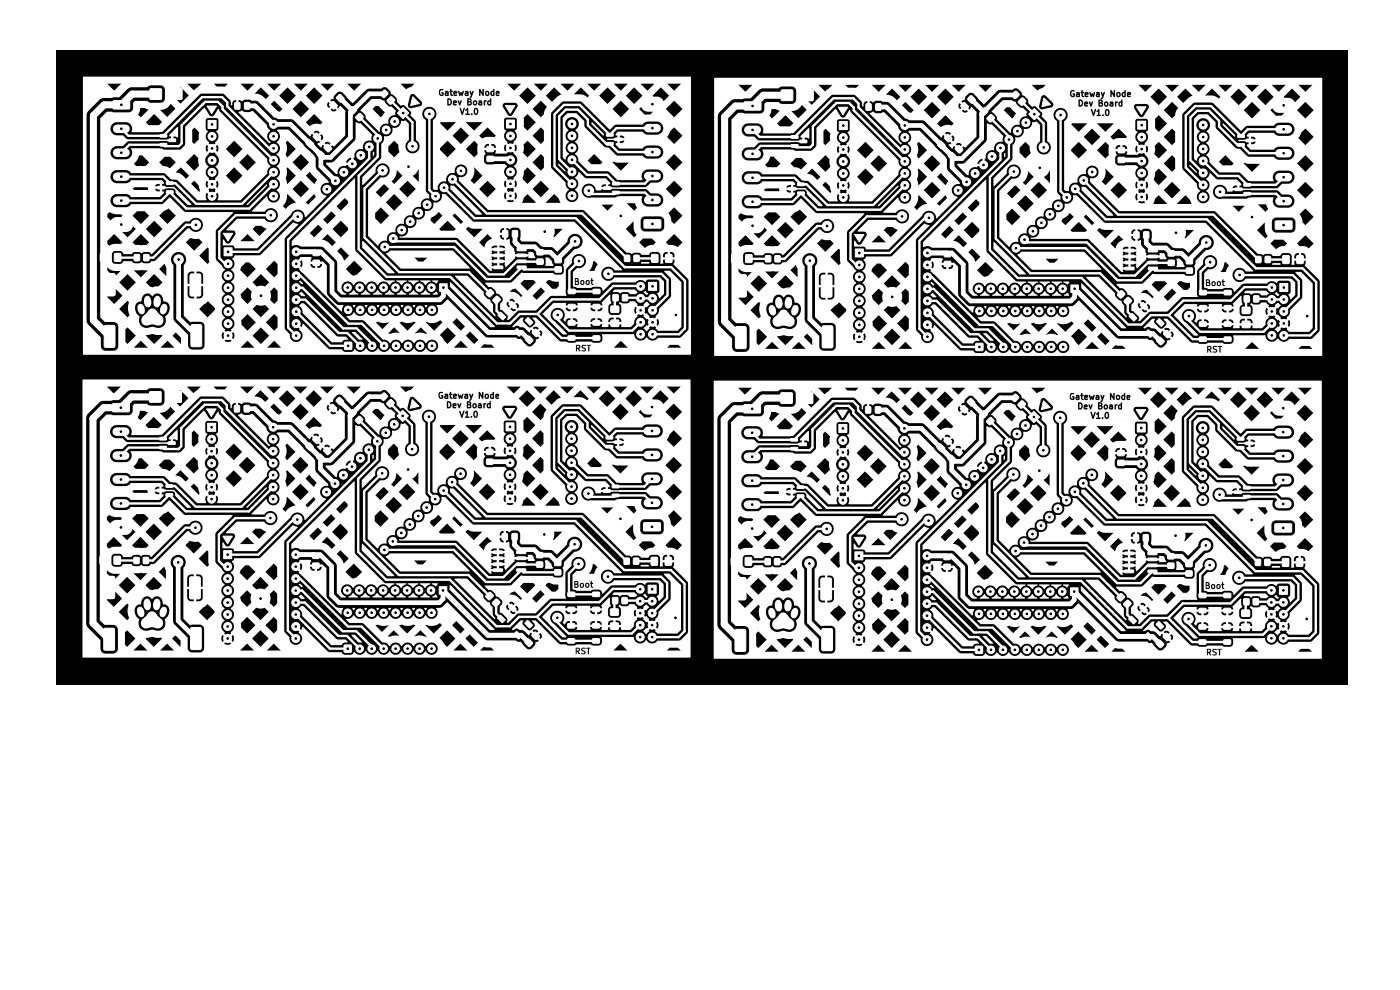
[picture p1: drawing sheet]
<svg xmlns="http://www.w3.org/2000/svg" width="297mm" height="210mm" viewBox="0 0 297 210" stroke-linecap="round" stroke-linejoin="round" font-family="sans-serif">
<path d="M12 10.7h274v134.6h-274z" fill="#000"/>
<g fill="#fff">
<path d="M29.3 128.9l.3-.2a1.28 1.28 0 0 1 .6 2.2 1.26 1.26 0 0 1-.9-2z"/>
<path d="M29.4 64.6l.3-.1a1.28 1.28 0 0 1 .6 2.1 1.26 1.26 0 0 1-.9-2z"/>
<path d="M30.7 127.2l.5-.2a1.38 1.38 0 0 1 .8 1.2 1.38 1.38 0 0 1-.6 1.2 1.41 1.41 0 0 1-.7-2.2z"/>
<path d="M30.8 63l.4-.3a1.38 1.38 0 0 1 .9 1.2 1.38 1.38 0 0 1-.6 1.3 1.41 1.41 0 0 1-.7-2.2z"/>
<path d="M163.2 129.1l.4-.1a1.28 1.28 0 0 1 .5 2.1 1.26 1.26 0 0 1-.9-2z"/>
<path d="M163.3 64.9l.3-.2a1.28 1.28 0 0 1 .6 2.2 1.26 1.26 0 0 1-.9-2z"/>
<path d="M164.6 127.5l.5-.3a1.38 1.38 0 0 1 .8 1.2 1.38 1.38 0 0 1-.6 1.3 1.41 1.41 0 0 1-.7-2.2z"/>
<path d="M164.7 63.2l.5-.2a1.38 1.38 0 0 1 .8 1.2 1.38 1.38 0 0 1-.6 1.2 1.41 1.41 0 0 1-.7-2.2z"/>
<path d="M32.9 127.1l.4-.1a1.32 1.32 0 0 1 .7 1.3 1.32 1.32 0 0 1-.9 1.1 1.45 1.45 0 0 1-.2-2.3z"/>
<path d="M33 62.9l.4-.2a1.32 1.32 0 0 1 .7 1.3 1.32 1.32 0 0 1-.9 1.2 1.45 1.45 0 0 1-.2-2.3z"/>
<path d="M166.8 127.4l.4-.2a1.32 1.32 0 0 1 .8 1.3 1.32 1.32 0 0 1-1 1.2 1.45 1.45 0 0 1-.2-2.3z"/>
<path d="M166.9 63.1l.4-.1a1.32 1.32 0 0 1 .7 1.3 1.32 1.32 0 0 1-.9 1.1 1.45 1.45 0 0 1-.2-2.3z"/>
<path d="M34.3 128.9l.5-.2a1.14 1.14 0 0 1 .6 1.3 1.14 1.14 0 0 1-1.2 .9 1.37 1.37 0 0 1 .1-2z"/>
<path d="M34.4 64.7l.5-.2a1.14 1.14 0 0 1 .6 1.3 1.14 1.14 0 0 1-1.2 .8 1.37 1.37 0 0 1 .1-1.9z"/>
<path d="M168.2 129.2l.5-.2a1.14 1.14 0 0 1 .6 1.3 1.14 1.14 0 0 1-1.2 .8 1.37 1.37 0 0 1 .1-1.9z"/>
<path d="M168.3 64.9l.5-.2a1.14 1.14 0 0 1 .6 1.3 1.14 1.14 0 0 1-1.2 .9 1.37 1.37 0 0 1 .1-2z"/>
<path d="M31.5 130l.7-.3a1.79 1.79 0 0 1 1.4 1.1l.7 .6 .2 .4v.8l-.4 .5a2.1 2.1 0 0 1-1.9-.1l-.2 .1a1.36 1.36 0 0 1-2-.5l-.1-.3a1.16 1.16 0 0 1 .4-1.1z"/>
<path d="M31.6 65.7l.7-.3a1.79 1.79 0 0 1 1.4 1.2l.7 .6 .2 .4v.8l-.4 .5a2.1 2.1 0 0 1-1.9-.1h-.2a1.36 1.36 0 0 1-2.1-.4v-.3a1.16 1.16 0 0 1 .4-1.1z"/>
<path d="M165.4 130.2l.8-.3a1.79 1.79 0 0 1 1.3 1.2l.7 .6 .3 .4-.1 .8-.3 .5a2.1 2.1 0 0 1-1.9-.1h-.3a1.36 1.36 0 0 1-2-.4l-.1-.3a1.16 1.16 0 0 1 .5-1.1z"/>
<path d="M165.5 66l.7-.3a1.79 1.79 0 0 1 1.4 1.1l.7 .6 .2 .4v.8l-.4 .5a2.1 2.1 0 0 1-1.9-.1l-.2 .1a1.36 1.36 0 0 1-2-.5l-.1-.3a1.16 1.16 0 0 1 .4-1.1z"/>
<path d="M100.8 87.5l.1-.1a.61 .61 0 0 1 0 1 .55 .55 0 0 1-.1-.9z"/>
<path d="M95.1 85.4a.48 .48 0 0 1 .4 .5 .48 .48 0 0 1-.4 .4z"/>
<path d="M96.3 85.8h.3z"/>
<path d="M99.3 86h.4v.3h-.4z"/>
<path d="M99.3 85.4h.3v.2l-.3 .1z"/>
<path d="M100.5 85.9h.3v.4h-.3z"/>
<path d="M101.7 86.2h.2v.1h-.2z"/>
<path d="M103.6 85.9l.2-.1v.5h-.2z"/>
<path d="M94.5 84.2h.3v.1h-.3z"/>
<path d="M96.4 83.8h.2z"/>
<path d="M98.8 84.2h.2v.1h-.2z"/>
<path d="M103.1 83.9h.3v.4h-.3z"/>
<path d="M104.3 83.8h.2v.5l-.3-.1z"/>
<path d="M105.4 83.8h.2z"/>
<path d="M92.8 82.9h13.3v5.9h-13.3v-1.5h4.6l.5 1.3h.2l.3-1 .3 .2 .3-.1v.7h-.3v.2h.8l.1-.2h.2a.2 .2 0 0 0 .2 .2 .2 .2 0 0 0 .2-.2 .2 .2 0 0 0-.3-.1l-.1 .1h-.5v-.7h1.1l.1 .8 .3 .1h.4l.2-.6-.2-.7-.4-.2-.3 .2-.1 .4h-1.1l-.1-.6-.8 .5 .1-.4-.1-.1-.4 .9-.4-.9-.2 .2h-4.6v-2.1h2v1.3l.1 .1 .6-.1 .3-.7h.2l.1 .7 .6 .1v-.3h-.4v-.1l.5-.1v-.4h.2l.3 .9 .3-.1 .2-1-.2 .1-.2 .4-.2-.5-.4 .2-.5-.2-.5 .3-.2-.6h3.4v1.3l.1 .1 .8-.1 .1-.2v-.4h.2v.4l.4 .3h.4l.2-.4h.1l.2 .4h.6l.1-.1v-.8h.3l.1 .9 .2-.1v-.6h.4l.1 .6 .6 .1 .2-.1v-1.3l-.2-.1-.1 .4-.4 .1-.2 .3h-.4l.4-.2-.1-.2h-.5l-.1 .2-.9-.2-.2 .3 .5 .1h-.4l-.2 .3h-.1l-.1-.5-.3-.2-.8 .4v-.5l-.4-.3h-.5l-.1 .1h-3.4l-.4-.1-.4 .1h-2v-.3h6.7l.2 .1 .3-.2 .4-1.1-.2-.2-.2 .5-.2-.4h-.3l.3 .9-.3 .4h-6.7v-1.1h.2l.1 .6 .4 .2 .4-.1 .1-.3h.2l.3 .4h.6l-.1-1 .4 .2v.5l.3 .3 .3-.1-.3-.2v-.5h.4l.1 .7 .5 .1 .2-.3h-.5v-.1l.5-.1v-.4h.2l.3 .9 .3-.3 .3 .3 .2-.4h.2l.2 .3 .6 .1 .1-.8-.2-.3-.5 .1v.2h.4l-.8 .4 .1-.7-.3 .1-.1 .4-.2-.3-.2 .3-.3-.5-.1 .2-.7-.2-.3 .3h-.4l.3-.1-.3-.2v-.3h5.8v1.3l.2 .1 .1-.1v-.7l.6 .8 .2-.1v-.6h.2v.4l.3 .3 .5-.1 .1-.6h.2l.2 .6 .6 .1 .1-.8h.3v.7l.5 .1 .3-.1v-.2h-.5v-.1l.5-.2v-.4l-.5-.1-.3 .3h-.3v-.6l-.2-.1-.1 .4-.4 .1-.2 .3-.5-.4-.8 .4v-.7l-.2-.1-.1 .8-.6-.8-.2 .1h-5.8l-.2-.1-.3 .5h-.9l.1 .2h.4l-.4 .1-.2 .3h-.2v-.4h-.4l-.1 .2 .2 .1v.2a.48 .48 0 0 1-.4-.6 .48 .48 0 0 1 .7-.3l-.2-.3h-.5l-.3 .7h-.2z"/>
<path d="M100.9 23.2h.1a.61 .61 0 0 1 0 .9 .55 .55 0 0 1-.1-.9z"/>
<path d="M95.2 21.1a.48 .48 0 0 1 .4 .5 .48 .48 0 0 1-.4 .5z"/>
<path d="M96.4 21.6h.2z"/>
<path d="M99.4 21.7l.4 .1v.2l-.4 .1z"/>
<path d="M99.4 21.1l.3 .1v.2h-.3z"/>
<path d="M100.7 21.6l.2 .1-.1 .4-.2-.1z"/>
<path d="M101.7 21.9h.3v.2h-.3z"/>
<path d="M103.7 21.6h.2v.5l-.3-.1z"/>
<path d="M94.6 19.9h.3v.2h-.3z"/>
<path d="M96.5 19.6h.2z"/>
<path d="M98.9 19.9h.2v.2h-.2z"/>
<path d="M103.2 19.6h.3v.4h-.3z"/>
<path d="M104.3 19.6h.3v.5l-.3-.1z"/>
<path d="M105.5 19.6h.2z"/>
<path d="M92.9 18.7h13.3v5.9h-13.3v-1.6h4.6l.5 1.4 .2-.1 .3-1 .3 .2 .2-.1v.7h-.2v.3h.8l.1-.2h.2a.2 .2 0 0 0 .2 .2 .2 .2 0 0 0 .2-.2 .2 .2 0 0 0-.3-.2l-.1 .2-.6-.1v-.6h1.2l.1 .7 .3 .2 .3-.1 .3-.5-.2-.8-.4-.1-.3 .1-.1 .5h-1.2v-.6l-.8 .4 .1-.3-.2-.1-.3 .9-.4-.9-.2 .1h-4.6v-2h2v1.2l.1 .2 .6-.1 .3-.7h.2l.1 .7h.6v-.2h-.4v-.1l.5-.2v-.4h.2l.3 .9h.3l.2-1h-.2l-.2 .5-.2-.5-.2 .1-.7-.1-.5 .3-.2-.6h3.4v1.2l.1 .2 .8-.1 .1-.3-.1-.4h.3v.5l.3 .3 .4-.1 .2-.4h.2l.2 .4 .6 .1 .1-.2-.1-.8h.4l.1 1 .2-.1v-.7h.4l.1 .6 .6 .2 .2-.1v-1.4h-.2l-.1 .4h-.4l-.2 .3h-.4l.3-.1v-.2h-.5l-.1 .1-.9-.1-.2 .3h.5l-.4 .1-.2 .2h-.2v-.4l-.3-.2-.9 .3v-.4l-.3-.4h-.5l-.1 .2h-3.4l-.4-.2-.4 .2h-2v-.4h6.7l.2 .2 .3-.2 .4-1.2-.2-.1-.2 .5-.2-.5h-.3l.3 .9-.3 .4h-6.7v-1.1h.2l.1 .6 .4 .3 .4-.1 .1-.4h.2l.3 .5h.5v-1l.4 .1v.6l.3 .3 .3-.1-.3-.3v-.4h.4l.1 .7 .5 .1 .2-.3h-.5v-.2l.5-.1v-.4h.2l.3 1 .3-.4 .3 .4 .2-.5h.2l.2 .4 .6 .1 .1-.9-.2-.2h-.5v.3h.4l-.8 .3v-.6h-.2l-.1 .5-.2-.3-.2 .3-.3-.6-.1 .2-.7-.1-.3 .3h-.4l.3-.2-.3-.2v-.2h5.8v1.2l.2 .2 .1-.1v-.8l.6 .9 .1-.1v-.7h.3v.5l.3 .3 .5-.1 .1-.7h.2l.2 .7 .6 .1 .1-.8h.2l.1 .7 .5 .1 .3-.2-.1-.1h-.4l-.1-.2 .6-.1-.1-.4-.5-.1-.3 .3h-.2v-.6l-.2-.2-.1 .4-.4 .1-.2 .3-.6-.4-.8 .4v-.6l-.1-.2-.2 .9-.5-.9-.2 .2h-5.8l-.2-.2-.3 .6-.9-.1v.3h.5l-.5 .1-.1 .2h-.2v-.3h-.4l-.1 .1 .2 .1v.2a.48 .48 0 0 1-.4-.5 .48 .48 0 0 1 .6-.4l-.2-.3-.4 .1-.3 .6h-.2z"/>
<path d="M234.7 87.7l.1-.1a.61 .61 0 0 1 0 1 .55 .55 0 0 1-.1-.9z"/>
<path d="M229 85.6a.48 .48 0 0 1 .4 .5 .48 .48 0 0 1-.4 .5z"/>
<path d="M230.2 86.1h.3z"/>
<path d="M233.2 86.2l.4 .1v.2l-.4 .1z"/>
<path d="M233.2 85.6l.3 .1v.2h-.3z"/>
<path d="M234.5 86.1l.3 .1-.2 .4-.2-.1z"/>
<path d="M235.6 86.4h.2v.2h-.2z"/>
<path d="M237.5 86.1h.2v.5l-.2-.1z"/>
<path d="M228.5 84.4h.2v.2h-.2z"/>
<path d="M230.3 84.1h.3z"/>
<path d="M232.7 84.4h.3v.2h-.3z"/>
<path d="M237 84.1h.3v.4h-.3z"/>
<path d="M238.2 84.1l.2-.1v.6l-.2-.1z"/>
<path d="M239.3 84.1h.2z"/>
<path d="M226.7 83.2h13.3v5.8h-13.3v-1.5h4.6l.5 1.4 .2-.1 .3-1 .3 .2 .3-.1v.7h-.3v.3h.8l.1-.2h.2a.2 .2 0 0 0 .2 .2 .2 .2 0 0 0 .2-.3 .2 .2 0 0 0-.3-.1l-.1 .2-.5-.1v-.6h1.1l.2 .7 .2 .2 .4-.1 .2-.5-.1-.8-.5-.2-.3 .2-.1 .5h-1.1l-.1-.6-.8 .4 .1-.3-.1-.1-.4 .9-.4-.9-.2 .1h-4.6v-2h2v1.2l.1 .2 .6-.1 .3-.7h.2l.1 .7h.6v-.3l-.3 .1-.1-.2 .5-.1v-.4h.2l.3 .9h.3l.2-1h-.2l-.2 .5-.2-.5-.2 .1-.7-.1-.5 .3-.2-.6h3.4v1.2l.1 .2 .8-.1 .1-.3v-.4h.2v.5l.4 .3 .4-.1 .2-.4h.1l.2 .4 .6 .1 .1-.2v-.8h.3l.1 1 .2-.1 .1-.7h.4v.6l.6 .2 .2-.1v-1.4h-.2l-.1 .4h-.4l-.1 .3h-.4l.3-.1-.1-.2h-.4l-.2 .1-.9-.1-.2 .3h.5l-.4 .1-.2 .2h-.1l-.1-.4-.3-.2-.8 .3v-.4l-.4-.4h-.5l-.1 .2h-3.4l-.4-.2-.4 .2h-2v-.4h6.7l.2 .2 .3-.2 .4-1.2-.2-.1-.2 .5-.2-.5h-.2l.2 .9-.3 .4h-6.7v-1.1h.2l.1 .6 .4 .3 .5-.1 .1-.4h.1l.3 .5 .6-.1-.1-.9 .4 .1v.6l.3 .3 .3-.1-.3-.3v-.4h.4l.1 .7 .5 .1 .2-.3h-.5v-.2l.5-.1v-.4h.2l.3 1 .3-.4 .3 .4 .2-.5h.3l.1 .4 .6 .1 .2-.9-.3-.2h-.5v.3h.5l-.9 .3 .1-.6h-.2l-.2 .5-.2-.3-.2 .3-.3-.6-.1 .2-.7-.2-.3 .4h-.4l.3-.2-.3-.2v-.2h5.9v1.2l.1 .2 .2-.1v-.8l.5 .9 .2-.1v-.7h.2v.5l.4 .3 .4-.1 .2-.7h.1l.2 .7 .6 .1 .1-.8h.3l.1 .7 .4 .1 .3-.2v-.1h-.5v-.2l.5-.1v-.4l-.5-.2-.3 .4h-.3v-.7l-.1-.1-.2 .4-.4 .1-.2 .3-.5-.4-.8 .4v-.7l-.2-.1-.1 .9-.6-.9-.1 .2h-5.9l-.2-.2-.3 .6-.8-.1v.3h.4l-.4 .1-.2 .2h-.1l-.1-.3h-.4l-.1 .2h.3l-.2 .3a.5 .5 0 0 1-.3-.7 .5 .5 0 0 1 .7-.3l-.2-.3-.5 .1-.3 .6h-.2z"/>
<path d="M234.8 23.5l.1-.1a.61 .61 0 0 1 0 1 .55 .55 0 0 1-.1-.9z"/>
<path d="M229.1 21.4a.48 .48 0 0 1 .4 .5 .48 .48 0 0 1-.4 .4z"/>
<path d="M230.3 21.8h.3z"/>
<path d="M233.3 22h.4v.3h-.4z"/>
<path d="M233.3 21.4h.3v.2l-.3 .1z"/>
<path d="M234.5 21.9h.3v.4h-.3z"/>
<path d="M235.7 22.2h.2v.1h-.2z"/>
<path d="M237.6 21.9l.2-.1v.5h-.2z"/>
<path d="M228.5 20.2h.3v.1h-.3z"/>
<path d="M230.4 19.8h.2z"/>
<path d="M232.8 20.2h.2v.1h-.2z"/>
<path d="M237.1 19.9h.3v.4h-.3z"/>
<path d="M238.3 19.9l.2-.1v.5h-.2z"/>
<path d="M239.4 19.8h.2z"/>
<path d="M226.8 18.9h13.3v5.9h-13.3v-1.5h4.6l.5 1.3h.2l.3-1 .3 .2 .3-.1v.7h-.3v.2h.8l.1-.2h.2a.2 .2 0 0 0 .2 .2 .2 .2 0 0 0 .2-.2 .2 .2 0 0 0-.3-.1l-.1 .1h-.5v-.7h1.1l.1 .8 .3 .1h.4l.2-.6-.2-.7-.4-.2-.3 .2-.1 .4h-1.1l-.1-.6-.8 .5 .1-.4-.1-.1-.4 .9-.4-.9-.2 .2h-4.6v-2.1h2v1.3l.1 .1 .6-.1 .3-.7h.2l.1 .7 .6 .1v-.3h-.4v-.1l.5-.1v-.4h.2l.3 .9 .3-.1 .2-1-.2 .1-.2 .4-.2-.5-.2 .2-.7-.2-.5 .3-.2-.6h3.4v1.3l.1 .1 .8-.1 .1-.2v-.4h.2v.4l.4 .3h.4l.2-.4h.1l.2 .4h.6l.1-.1v-.8h.3l.1 .9 .2-.1v-.6h.4l.1 .6 .6 .1 .2-.1v-1.3l-.2-.1-.1 .4-.4 .1-.2 .3h-.4l.4-.2-.1-.2h-.5l-.1 .2-.9-.2-.2 .3 .5 .1h-.4l-.2 .3h-.1l-.1-.5-.3-.2-.8 .4v-.5l-.4-.3h-.5l-.1 .1h-3.4l-.4-.1-.4 .1h-2v-.3h6.7l.2 .1 .3-.2 .4-1.1-.2-.2-.2 .5-.2-.4h-.3l.3 .9-.3 .4h-6.7v-1.1h.2l.1 .6 .4 .2 .4-.1 .1-.3h.2l.3 .4h.6l-.1-1 .4 .2v.5l.3 .3 .3-.1-.3-.2v-.5h.4l.1 .7 .5 .1 .2-.3h-.5v-.1l.5-.1v-.4h.2l.3 .9 .3-.3 .3 .3 .2-.4h.2l.2 .3 .6 .1 .1-.8-.2-.3-.5 .1v.2h.4l-.8 .4 .1-.7-.3 .1-.1 .4-.2-.3-.2 .3-.3-.5-.1 .2-.7-.2-.3 .3h-.4l.3-.1-.3-.2v-.3h5.8v1.3l.2 .1 .1-.1v-.7l.6 .8 .2-.1v-.6h.2v.4l.3 .3 .5-.1 .1-.6h.2l.2 .6 .6 .1 .1-.8h.3v.7l.5 .1 .3-.1v-.2h-.5v-.1l.5-.2v-.4l-.5-.1-.3 .3h-.3v-.6l-.2-.1-.1 .4-.4 .1-.2 .3-.5-.4-.8 .4v-.7l-.2-.1-.1 .8-.6-.8-.2 .1h-5.8l-.2-.1-.3 .5h-.9l.1 .2h.4l-.4 .1-.2 .3h-.2v-.4h-.4l-.1 .2 .2 .1v.2a.48 .48 0 0 1-.4-.6 .48 .48 0 0 1 .7-.3l-.2-.3h-.5l-.3 .7h-.2z"/>
<path d="M256 124.3h.4v.3l-.4 .1z"/>
<path d="M256 123.7h.3v.3l-.3 .1z"/>
<path d="M257.2 124.2l.4 .1-.2 .4-.2-.1z"/>
<path d="M258.4 124.2l.3 .1-.1 .4-.3-.1z"/>
<path d="M255.6 123.3h4.3v1.8h-4.3v-1.5h.1l.1 1.4 .7-.1 .2-.3-.1-.4h.3l.1 .6 .3 .2 .4-.1 .1-.7h.2l.1 .6 .5 .2 .3-.4-.1-.6 .4 .1 .1 .8h.5l-.3-.3v-.5l.3-.1-.3-.1-.1-.4-.3 .5-.7-.1-.4 .3h-.2l-.2-.2-.3-.1-.4 .3h-.3l-.1-.6-.7-.1-.2 .1z"/>
<path d="M256.3 73.6h.4l.1 .3-.5 .1z"/>
<path d="M255.9 73.2h3.5v1.8h-3.5v-1.5h.2l.1 1.3 .1-.1v-.5l.5 .6h.2l-.3-.6 .3-.1v-.4h.3l.1 .4 .6 .3-.2 .2h-.5v.1l.8 .1 .1-.3v-.3l-.7-.5 .2-.1h.4l.1-.2 .5 .2v1.1l.2 .1v-1.2l.4-.1-.1-.2h-1.6l-.3 .4h-.3l-.3-.4-.8 .2z"/>
<path d="M122.1 124.1h.4v.3l-.4 .1z"/>
<path d="M122.1 123.5h.3v.2l-.3 .1z"/>
<path d="M123.3 124h.3v.4h-.3z"/>
<path d="M124.4 124h.3v.4h-.3z"/>
<path d="M121.7 123.1h4.3v1.8h-4.3v-1.6h.1l.1 1.4 .7-.1 .2-.2-.1-.4h.3l.1 .5 .3 .2 .3-.1 .2-.6h.2l.1 .5 .5 .2 .3-.3-.1-.7 .4 .2 .1 .7h.5l-.3-.2v-.5l.3-.2-.3-.1-.1-.4-.4 .5-.6-.1-.4 .4h-.2l-.2-.3-.4-.1-.3 .4h-.3l-.1-.7-.7-.1-.2 .1z"/>
<path d="M122.1 59.8l.5 .1v.3h-.5z"/>
<path d="M122.1 59.2l.4 .1v.2l-.4 .1z"/>
<path d="M123.4 59.7l.3 .1-.1 .4-.3-.1z"/>
<path d="M124.5 59.7h.3v.5h-.3z"/>
<path d="M121.8 58.8h4.3v1.8h-4.3v-1.5h.1l.1 1.4 .7-.1 .2-.3-.1-.3h.3l.1 .5 .3 .2 .3-.1 .2-.6h.2l.1 .5 .5 .2 .3-.4-.1-.6 .4 .1 .1 .8h.5l-.3-.3v-.5l.3-.1-.3-.1-.1-.4-.4 .5-.6-.1-.4 .4h-.2l-.2-.3-.4-.1-.3 .4h-.3l-.2-.7-.6-.1-.2 .1z"/>
<path d="M122.4 73.3l.4 .1v.3l-.4 .1z"/>
<path d="M122 73h3.5v1.7h-3.5v-1.5h.2l.1 1.4 .1-.1v-.5l.5 .6h.2l-.3-.6 .2-.2 .1-.3h.3l.1 .3 .6 .3-.2 .2h-.5v.2h.7l.2-.2-.1-.4-.6-.4 .1-.2 .5 .1 .1-.2 .5 .1v1.2l.2 .1v-1.3l.4-.1-.1-.1h-1.6l-.3 .4h-.3l-.3-.4-.8 .1z"/>
<path d="M256.2 137.8l.4 .1 .1 .3h-.5z"/>
<path d="M255.8 137.4h3.6v1.8h-3.6v-1.5h.2l.1 1.4 .1-.1v-.5l.5 .6 .2-.1-.3-.5 .3-.2 .1-.4h.2l.1 .4 .6 .3-.2 .2h-.5v.2h.8l.1-.3v-.3l-.7-.4 .2-.2 .5 .1v-.2l.5 .1v1.2l.2 .1 .1-1.3 .3-.1-.1-.1h-1.6l-.3 .3h-.2l-.4-.3-.8 .1z"/>
<path d="M256.1 60.1h.4v.3l-.4 .1z"/>
<path d="M256.1 59.5h.3v.2l-.3 .1z"/>
<path d="M257.3 59.9l.4 .1-.2 .5-.2-.2z"/>
<path d="M258.4 59.9l.4 .1-.2 .5-.2-.2z"/>
<path d="M255.7 59.1h4.3v1.8h-4.3v-1.6h.1l.1 1.4 .7-.1 .2-.2-.1-.4h.3l.1 .5 .3 .2 .3-.1 .2-.6h.2l.1 .5 .5 .2 .3-.3-.1-.7 .4 .2 .1 .7h.5l-.3-.2v-.5l.3-.2-.3-.1-.1-.4-.4 .5-.6-.1-.4 .4h-.2l-.2-.3-.4-.1-.3 .4h-.3l-.1-.7-.7-.1-.2 .1z"/>
<path d="M122.3 137.6h.4l.1 .3-.5 .1z"/>
<path d="M121.9 137.2h3.5v1.8h-3.5v-1.5h.2l.1 1.3 .1-.1v-.5l.5 .6h.2l-.3-.6 .3-.1v-.4h.3l.1 .4 .6 .3-.2 .2h-.5v.1l.8 .1 .1-.3v-.3l-.7-.5 .2-.1h.4l.1-.2 .5 .2v1.1l.2 .1v-1.2l.4-.1-.1-.2h-1.6l-.3 .4h-.3l-.3-.4-.8 .2z"/>
</g>
<g fill="#fff" stroke="#fff" stroke-width=".21">
<path d="M181.2 114h2l-1 1.6z"/>
<path d="M87.5 20.5l1.5 1.4-1.9 .5z"/>
<path d="M47.4 49.5h2l-1 1.6z"/>
<path d="M87.5 84.8l1.4 1.4-1.9 .4z"/>
<path d="M47.3 113.7h2l-1 1.6z"/>
<path d="M241 86.9h2l-1 1.6z"/>
<path d="M177.7 87h2l-1 1.6z"/>
<path d="M107.1 86.7h2l-1 1.6z"/>
<path d="M221.4 85l1.4 1.4-1.9 .5z"/>
<path d="M241.1 22.7h2l-1 1.6z"/>
<path d="M221.5 20.8l1.4 1.4-1.9 .4z"/>
<path d="M177.8 22.7h2l-1 1.6z"/>
<path d="M181.3 49.7h2l-1 1.6z"/>
<path d="M43.8 86.7h2l-1 1.6z"/>
<path d="M43.9 22.5h2l-1 1.6z"/>
<path d="M107.2 22.4h2l-1 1.6z"/>
<path d="M70.4 85.8h.3l.7 .8v.2l-.6 .6-.2-.1-.8-.7 .1-.3z"/>
<path d="M71.8 84.3h.4l.7 .8v.3l-.6 .5h-.3l-.7-.8v-.3z"/>
<path d="M181.4 117.1h1.7v1.7h-1.7z"/>
<path d="M103.8 61.5h.4l.5 .6-.8 .9-.8-.7z"/>
<path d="M105.2 62.9h.4l.6 .6-.9 .9-.8-.7z"/>
<path d="M200.3 53.4h1.4v1h-1.4z"/>
<path d="M200.3 55.5h1.4v1h-1.4z"/>
<path d="M265.9 127h1v1.3h-1z"/>
<path d="M263.9 127h1v1.3h-1z"/>
<path d="M113.4 69.9h.4l.7 .7v.3l-.6 .5h-.3l-.7-.8 .1-.3z"/>
<path d="M112 71.3h.3l.8 .8-.1 .3-.6 .5-.2-.1-.8-.7 .1-.3z"/>
<path d="M259.7 129.1l1.3-.1 .1 .3v.6l-.2 .1h-1.2l-.1-.2z"/>
<path d="M254.4 129.1l1.3-.1 .2 .3v.6l-.3 .1h-1.1l-.2-.2z"/>
<path d="M259.7 125.9l1.3-.1 .1 .3v.6l-.2 .1h-1.2l-.1-.2z"/>
<path d="M254.4 125.9l1.3-.1 .2 .3v.6l-.3 .1h-1.1l-.2-.2z"/>
<path d="M246.9 70.6l.5-.5h.2l.8 .7v.3l-.5 .5-.3 .1-.7-.8z"/>
<path d="M245.4 72.1l.5-.5 .3-.1 .7 .8 .1 .2-.6 .6h-.2l-.8-.7z"/>
<path d="M254.5 68.3h1.3l.2 .2-.1 .6-.2 .2-1.1-.1-.2-.2z"/>
<path d="M259.7 68.3h1.3l.2 .2v.6l-.3 .2-1.1-.1-.2-.2z"/>
<path d="M254.5 71.5h1.3l.2 .2-.1 .6-.2 .2-1.1-.1-.2-.2z"/>
<path d="M259.7 71.5h1.3l.2 .2v.6l-.3 .2-1.1-.1-.2-.2z"/>
<path d="M85.5 22.8l1.2 1.2-1.2 1.2-1.2-1.2z"/>
<path d="M36.1 83.1h2.3v2.2h-2.3z"/>
<path d="M31.8 83.1h2.3v2.2h-2.3z"/>
<path d="M263.5 132.4h1.6v1.3h-1.6z"/>
<path d="M263.5 129.4h1.6v1.3h-1.6z"/>
<path d="M104.8 52.6h1.8l.1 .5-1.9 .1z"/>
<path d="M104.8 53.9h1.8l.1 .5-1.9 .1z"/>
<path d="M104.8 55.2h1.8l.1 .4-1.9 .1z"/>
<path d="M104.8 56.5l1.8-.1 .1 .5-1.9 .1z"/>
<path d="M109.7 56.5l1.8-.1 .1 .5-1.8 .1z"/>
<path d="M109.7 55.2h1.8l.1 .4-1.8 .1z"/>
<path d="M109.7 53.9h1.8l.1 .5-1.8 .1z"/>
<path d="M109.7 52.6h1.8l.1 .5-1.8 .1z"/>
<path d="M237.2 95.6h1.3v1h-1.3z"/>
<path d="M237.2 97.7h1.3v1h-1.3z"/>
<path d="M73 136.9h1.5v1.4h-1.5z"/>
<path d="M227.1 124.7h1.6v1.6h-1.6z"/>
<path d="M128.7 28.3h1.3l.1 .5-1.4 .1z"/>
<path d="M128.7 30.2h1.3l.1 .5-1.4 .1z"/>
<path d="M130.5 29.3h1.4l.1 .5h-1.4z"/>
<path d="M47.5 52.6h1.7v1.7h-1.7z"/>
<path d="M129.9 104.8h1.3l.1 .5-1.4 .1z"/>
<path d="M129.9 102.9h1.3l.1 .5-1.4 .1z"/>
<path d="M128 103.9h1.4v.5h-1.3z"/>
<path d="M132 126.8h1v1.2h-1z"/>
<path d="M130 126.8h1v1.2h-1z"/>
<path d="M22.1 133.4l.3-.1h1.6l.3 .2v4.1l-.2 .3-1.7 .1-.4-.3z"/>
<path d="M22.1 122.4l.3-.1h1.6l.3 .2v4.1l-.2 .4h-1.7l-.4-.3z"/>
<path d="M40.5 133.2l.3-.1h1.6l.3 .3v4.1l-.2 .3h-1.7l-.4-.3z"/>
<path d="M40.3 122.5l.3-.1h1.6l.3 .2v4.1l-.2 .3-1.7 .1-.4-.3z"/>
<path d="M84.2 88.2l1.2-1.2 1.2 1.2-1.2 1.2z"/>
<path d="M74.1 23.3l.8-.7 .8 .8-.9 .8-.7-.5z"/>
<path d="M75.5 24.7l.8-.7 .8 .8-.9 .9-.7-.6z"/>
<path d="M263.9 40.8h1.3l.1 .5-1.4 .1z"/>
<path d="M263.9 38.9h1.3l.1 .5-1.4 .1z"/>
<path d="M262 39.9h1.4v.5h-1.3z"/>
<path d="M47.4 116.8h1.8v1.7h-1.8z"/>
<path d="M242.6 49.2h1.1v1.3h-1.1z"/>
<path d="M240.6 49.2h1v1.3h-1z"/>
<path d="M21.3 53.8h1.3v1.6h-1.3z"/>
<path d="M24.3 53.8h1.3v1.6h-1.3z"/>
<path d="M201.7 32.4h.4l.7 .7-.1 .3-.5 .5h-.3l-.7-.8v-.3z"/>
<path d="M203.2 30.9h.3l.8 .8-.1 .2-.6 .6-.2-.1-.8-.8 .1-.2z"/>
<path d="M132.5 54.2h1.1v1.2h-1.1z"/>
<path d="M134.5 54.2h1.1v1.2h-1.1z"/>
<path d="M113.9 55h1.3v1h-1.3z"/>
<path d="M113.9 53h1.3v1h-1.3z"/>
<path d="M198.9 30.5l.5-.5h.3l.7 .7 .1 .3-.5 .5-.3 .1-.8-.8z"/>
<path d="M200.4 29l.5-.5h.2l.8 .7 .1 .3-.6 .6h-.2l-.8-.7z"/>
<path d="M156 133.6l.3-.1h1.6l.3 .3v4.1l-.2 .3h-1.7l-.4-.3z"/>
<path d="M156 122.7l.3-.2h1.6l.3 .3v4.1l-.2 .3h-1.7l-.4-.2z"/>
<path d="M174.4 133.5l.3-.2h1.6l.3 .3v4.1l-.2 .3h-1.7l-.4-.2z"/>
<path d="M174.3 122.7l1.8-.1 .3 .3v4.1l-.2 .3h-1.7l-.4-.3v-4.1z"/>
<path d="M247.8 55.2h1.3v1.1h-1.3z"/>
<path d="M247.8 53.2h1.3v1.1h-1.3z"/>
<path d="M35.2 104.7h1.4l.1 .5-1.4 .1z"/>
<path d="M35.2 102.8h1.4l.1 .5-1.4 .1z"/>
<path d="M33.4 103.8h1.3l.1 .5h-1.4z"/>
<path d="M129.5 132.2h1.7v1.3h-1.7z"/>
<path d="M129.5 129.2h1.7v1.3h-1.7z"/>
<path d="M93.3 60.2h1.6v1.6h-1.6z"/>
<path d="M125.7 128.8h1.4l.1 .2v.6l-.2 .2h-1.2l-.1-.3z"/>
<path d="M120.5 128.8h1.3l.2 .2v.6l-.3 .2h-1.1l-.2-.3z"/>
<path d="M125.7 125.6h1.4l.1 .2v.6l-.2 .2h-1.2l-.1-.3z"/>
<path d="M120.5 125.6h1.3l.2 .2v.6l-.3 .2h-1.1l-.2-.3z"/>
<path d="M241.3 89.9h1.7v1.7h-1.7z"/>
<path d="M33.9 92.8h1.3l.1 .5h-1.4z"/>
<path d="M33.9 94.7h1.3l.1 .5h-1.4z"/>
<path d="M35.8 93.7h1.3l.1 .5-1.4 .1z"/>
<path d="M128.6 92.6h1.3l.1 .5h-1.4z"/>
<path d="M128.6 94.5h1.3l.1 .5h-1.4z"/>
<path d="M130.5 93.5h1.3l.1 .5-1.4 .1z"/>
<path d="M216 85.7l.8-.7 .8 .7-.9 .9-.7-.6z"/>
<path d="M214.6 84.3l.8-.7 .7 .7-.8 .9-.7-.6z"/>
<path d="M157.8 85.9l3.4-.1 .2 .3-.1 1.4-.2 .1h-3.2l-.1-.2z"/>
<path d="M275.1 118.5h1.2v1.6h-1.2z"/>
<path d="M272.1 118.5h1.3v1.6h-1.3z"/>
<path d="M125.8 64.6l1.4-.1 .1 .3v.6l-.2 .1h-1.2l-.1-.2z"/>
<path d="M120.6 64.6l1.3-.1 .2 .3-.1 .6-.2 .1h-1.1l-.2-.2z"/>
<path d="M125.8 61.4l1.4-.1 .1 .3v.6l-.2 .1h-1.2l-.1-.2z"/>
<path d="M120.6 61.4l1.3-.1 .2 .3-.1 .6-.2 .1h-1.1l-.2-.2z"/>
<path d="M227.2 60.5h1.6v1.6h-1.6z"/>
<path d="M22.2 69.2l.2-.2h1.7l.3 .3v4.1l-.3 .3h-1.7l-.3-.3z"/>
<path d="M22.2 58.2l.2-.2h1.7l.3 .3v4.1l-.3 .3h-1.7l-.3-.2z"/>
<path d="M40.6 68.9h1.9l.3 .2v4.1l-.3 .3-1.7 .1-.3-.3v-4.1z"/>
<path d="M40.4 58.3l.2-.2h1.7l.3 .3v4.1l-.3 .3h-1.7l-.3-.3z"/>
<path d="M178 90h1.7v1.7h-1.7z"/>
<path d="M93.2 124.5h1.6v1.6h-1.6z"/>
<path d="M201.6 96.6h.4l.7 .8-.1 .2-.5 .6-.3-.1-.7-.7v-.3z"/>
<path d="M203.1 95.1h.3l.8 .8-.1 .3-.5 .5-.3-.1-.7-.7v-.3z"/>
<path d="M28.5 54h1.1v1.3h-1.1z"/>
<path d="M30.5 54h1.1v1.3h-1.1z"/>
<path d="M270.5 111.2l3.4-.1 .1 .2v1.4l-.2 .2h-3.2l-.2-.3z"/>
<path d="M65.4 94h.4l.7 .8-.1 .2-.5 .6-.3-.1-.7-.7v-.3z"/>
<path d="M66.9 92.5h.3l.8 .8-.1 .3-.6 .5h-.2l-.8-.8 .1-.3z"/>
<path d="M263.8 105.1h1.3l.1 .5h-1.3z"/>
<path d="M263.8 103.2h1.3l.1 .5h-1.3z"/>
<path d="M261.9 104.1h1.4l.1 .5-1.4 .1z"/>
<path d="M266.3 118.7h1.1v1.2h-1.1z"/>
<path d="M268.3 118.7h1.1v1.2h-1.1z"/>
<path d="M66.4 53.2h1.3v1h-1.3z"/>
<path d="M66.4 55.2h1.3v1.1h-1.3z"/>
<path d="M107.4 89.7h1.6v1.7h-1.6z"/>
<path d="M275.2 54.3h1.2v1.6h-1.2z"/>
<path d="M272.2 54.3h1.3v1.6h-1.3z"/>
<path d="M246.8 134.8l.5-.4 .2-.1 .8 .7 .1 .3-.6 .6h-.3l-.7-.7z"/>
<path d="M245.3 136.3l.5-.5h.3l.7 .7 .1 .3-.5 .5-.3 .1-.8-.7z"/>
<path d="M270.6 46.9h3.4l.1 .2v1.4l-.2 .1h-3.2l-.2-.2z"/>
<path d="M237 126.6l.8-.7 .8 .7-.9 .9-.7-.6z"/>
<path d="M239.1 127.4h.3l.6 .6-.9 .9-.7-.7z"/>
<path d="M66.3 117.4h1.4v1h-1.4z"/>
<path d="M66.3 119.5h1.4v1h-1.4z"/>
<path d="M74 87.6l.8-.7 .8 .7-.9 .9-.7-.6z"/>
<path d="M75.4 89l.8-.7 .8 .7-.9 .9-.7-.6z"/>
<path d="M170 83.4h2.3v2.1h-2.3z"/>
<path d="M165.7 83.4h2.3v2.1h-2.3z"/>
<path d="M137.5 124.1h1.7v1.7h-1.7z"/>
<path d="M103.7 125.7h.4l.6 .7-.9 .9-.8-.8z"/>
<path d="M104.5 127.8l.8-.8 .8 .8-.9 .9-.7-.6z"/>
<path d="M208.7 22.9h.3l.6 .7-.9 .9-.8-.8z"/>
<path d="M210.1 24.3h.3l.6 .7-.9 .9-.7-.7z"/>
<path d="M218.1 88.5l1.2-1.2 1.2 1.2-1.2 1.2z"/>
<path d="M108.6 113.2h1.1v1.3h-1.1z"/>
<path d="M106.6 113.2h1v1.3h-1z"/>
<path d="M247.8 119.5h1.2v1h-1.2z"/>
<path d="M247.8 117.5h1.2v1h-1.2z"/>
<path d="M21.2 118h1.3v1.7h-1.3z"/>
<path d="M24.2 118h1.3v1.7h-1.3z"/>
<path d="M120.6 68.1l1.3-.1 .1 .3v.6l-.2 .1h-1.2l-.1-.2z"/>
<path d="M125.8 68.1l1.3-.1 .2 .3v.6l-.3 .1h-1.1l-.2-.2z"/>
<path d="M120.6 71.3l1.3-.1 .1 .3v.6l-.2 .1h-1.2l-.1-.2z"/>
<path d="M125.8 71.3l1.3-.1 .2 .3v.6l-.3 .1h-1.1l-.2-.2z"/>
<path d="M167.8 93h1.3l.1 .5-1.4 .1z"/>
<path d="M167.8 94.9h1.3l.1 .5-1.4 .1z"/>
<path d="M169.7 94h1.3l.1 .5h-1.4z"/>
<path d="M241.4 25.7h1.6v1.7h-1.6z"/>
<path d="M207 72.9h1.5v1.4h-1.5z"/>
<path d="M262.6 28.6h1.3l.1 .5h-1.4z"/>
<path d="M262.6 30.5h1.3l.1 .5h-1.4z"/>
<path d="M264.5 29.5h1.3l.1 .5-1.4 .1z"/>
<path d="M113.8 119.2h1.3v1.1h-1.3z"/>
<path d="M113.8 117.2h1.3v1.1h-1.3z"/>
<path d="M67.7 96.4h.4l.7 .7-.1 .3-.5 .5h-.3l-.7-.8v-.3z"/>
<path d="M68.7 95.4l.5-.5 .2-.1 .8 .8 .1 .2-.6 .6-.2 .1-.8-.8z"/>
<path d="M169.1 105h1.4l.1 .5h-1.4z"/>
<path d="M169.1 103.1h1.4l.1 .5h-1.4z"/>
<path d="M167.3 104h1.3l.1 .5-1.4 .1z"/>
<path d="M218.2 24.2l1.2-1.2 1.2 1.2-1.2 1.2z"/>
<path d="M49.8 21.8h1.1v1.3h-1.1z"/>
<path d="M51.9 21.8h1v1.3h-1z"/>
<path d="M109.5 134l1.1 .9-.5 .7-1.1-1z"/>
<path d="M111.4 132.1l.6-.5 1 1.1-.7 .5z"/>
<path d="M108.4 128.2l1.1 .9-.6 .7-1-1z"/>
<path d="M105.6 131l.6-.5 1 1-.7 .6z"/>
<path d="M137.6 59.9h1.7v1.7h-1.7z"/>
<path d="M178 25.8h1.8v1.7h-1.8z"/>
<path d="M136.7 46.7l3.4-.1 .1 .3v1.3l-.2 .2h-3.2l-.2-.2z"/>
<path d="M181.4 52.8h1.7v1.7h-1.7z"/>
<path d="M203.9 22.3l.5-.5h.2l.8 .7v.3l-.5 .5-.3 .1-.7-.8z"/>
<path d="M205.3 20.8l.5-.5h.3l.8 .7v.3l-.5 .6h-.3l-.8-.7z"/>
<path d="M65.5 29.8h.4l.7 .7-.1 .3-.5 .5h-.3l-.7-.8v-.3z"/>
<path d="M67 28.3h.3l.7 .8v.2l-.6 .6-.2-.1-.8-.7 .1-.3z"/>
<path d="M271.4 124.4h1.7v1.7h-1.7z"/>
<path d="M243 70.5l.6-.6 1 1.1-.6 .6z"/>
<path d="M245.9 67.6l1.1 1-.6 .6-1.1-1z"/>
<path d="M241.9 64.7l.6-.6 1 1.1-.6 .6z"/>
<path d="M240.1 66.5l1.1 1-.6 .6-1.1-1z"/>
<path d="M251.6 121.1h1.3v1.1h-1.3z"/>
<path d="M251.6 119.1h1.3v1.1h-1.3z"/>
<path d="M266.4 54.4h1.1v1.3h-1.1z"/>
<path d="M268.4 54.4h1.1v1.3h-1.1z"/>
<path d="M24 21.4h3.4l.1 .2v1.4l-.2 .1h-3.2l-.2-.2z"/>
<path d="M23.9 85.7l3.4-.1 .2 .2-.1 1.4-.2 .2h-3.2l-.2-.3z"/>
<path d="M200.3 117.6h1.3v1.1h-1.3z"/>
<path d="M200.3 119.7h1.3v1h-1.3z"/>
<path d="M136.6 110.9h3.4l.1 .2v1.4l-.2 .1h-3.2l-.2-.2z"/>
<path d="M67.8 32.1h.4l.7 .8-.1 .2-.5 .6-.3-.1-.7-.7v-.3z"/>
<path d="M69.3 30.7h.3l.7 .7v.3l-.6 .5h-.2l-.8-.8 .1-.3z"/>
<path d="M207 137.1h1.4v1.5h-1.4z"/>
<path d="M271.5 60.1h1.7v1.7h-1.7z"/>
<path d="M254.4 132.6l1.3-.1 .2 .2-.1 .6-.2 .2h-1.1l-.2-.3z"/>
<path d="M259.6 132.6l1.4-.1 .1 .2v.6l-.2 .2h-1.2l-.1-.3z"/>
<path d="M254.4 135.8l1.3-.1 .2 .2-.1 .6-.2 .2h-1.1l-.2-.3z"/>
<path d="M259.6 135.8l1.4-.1 .1 .2v.6l-.2 .2h-1.2l-.1-.3z"/>
<path d="M49.7 86h1.1v1.4h-1.1z"/>
<path d="M51.8 86h1.1v1.4h-1.1z"/>
<path d="M155.2 118.3h1.2v1.6h-1.2z"/>
<path d="M158.1 118.3h1.3v1.6h-1.3z"/>
<path d="M44 89.8h1.7v1.7h-1.7z"/>
<path d="M104.7 116.9h1.8l.1 .5h-1.9z"/>
<path d="M104.7 118.2l1.8-.1 .1 .5-1.9 .1z"/>
<path d="M104.7 119.4h1.8l.1 .5-1.9 .1z"/>
<path d="M104.7 120.7h1.8l.1 .5h-1.9z"/>
<path d="M109.6 120.7h1.9v.5h-1.8z"/>
<path d="M109.6 119.4h1.9v.5l-1.8 .1z"/>
<path d="M109.6 118.2l1.9-.1v.5l-1.8 .1z"/>
<path d="M109.6 116.9h1.9v.5h-1.8z"/>
<path d="M70.4 21.6h.4l.7 .7v.3l-.6 .5h-.3l-.7-.8 .1-.3z"/>
<path d="M71.9 20.1h.4l.7 .8-.1 .2-.5 .6-.3-.1-.7-.7v-.3z"/>
<path d="M130 40.6h1.3l.1 .5h-1.4z"/>
<path d="M130 38.7h1.3l.1 .5h-1.4z"/>
<path d="M128.1 39.6h1.3l.1 .5-1.3 .1z"/>
<path d="M28.4 118.3h1.1v1.2h-1.1z"/>
<path d="M30.4 118.3h1.1v1.2h-1.1z"/>
<path d="M129.6 67.9h1.6v1.3h-1.6z"/>
<path d="M129.6 65h1.6v1.2h-1.6z"/>
<path d="M259.7 64.8h1.4l.1 .2v.6l-.2 .2h-1.2l-.1-.3z"/>
<path d="M254.5 64.8h1.3l.2 .2v.6l-.3 .2h-1.1l-.2-.3z"/>
<path d="M259.7 61.6h1.4l.1 .2v.6l-.2 .2h-1.2l-.1-.3z"/>
<path d="M254.5 61.6h1.3l.2 .2v.6l-.3 .2h-1.1l-.2-.3z"/>
<path d="M263.5 68.2h1.7v1.3h-1.7z"/>
<path d="M263.5 65.2h1.7v1.3h-1.7z"/>
<path d="M120.5 132.3h1.3l.2 .2-.1 .6-.2 .2-1.1-.1-.2-.2z"/>
<path d="M125.7 132.3h1.3l.2 .2v.6l-.2 .2-1.2-.1-.2-.2z"/>
<path d="M120.5 135.5h1.3l.2 .2-.1 .6-.2 .2-1.1-.1-.2-.2z"/>
<path d="M125.7 135.5h1.3l.2 .2v.6l-.2 .2-1.2-.1-.2-.2z"/>
<path d="M141.2 54h1.3v1.6h-1.3z"/>
<path d="M138.3 54h1.2v1.6h-1.2z"/>
<path d="M155.2 54h1.3v1.7h-1.3z"/>
<path d="M158.2 54h1.3v1.7h-1.3z"/>
<path d="M108.7 49h1.1v1.3h-1.1z"/>
<path d="M106.7 49h1v1.3h-1z"/>
<path d="M157.9 21.7l3.4-.1 .1 .2v1.4l-.2 .2h-3.2l-.2-.3z"/>
<path d="M266 62.8h1v1.2h-1z"/>
<path d="M264 62.8h1v1.2h-1z"/>
<path d="M36.2 18.9h2.3v2.1h-2.3z"/>
<path d="M31.9 18.9h2.3v2.1h-2.3z"/>
<path d="M34 28.5h1.3l.1 .5-1.4 .1z"/>
<path d="M34 30.4h1.3l.1 .5-1.4 .1z"/>
<path d="M35.8 29.5h1.4l.1 .5h-1.4z"/>
<path d="M117.7 120.9h1.3v1h-1.3z"/>
<path d="M117.7 118.9h1.3v1h-1.3z"/>
<path d="M238.6 117.1h1.8l.1 .5-1.8 .1z"/>
<path d="M238.6 118.4h1.8l.1 .5h-1.8z"/>
<path d="M238.6 119.7l1.8-.1 .1 .5-1.8 .1z"/>
<path d="M238.6 120.9h1.8l.1 .5-1.8 .1z"/>
<path d="M243.6 120.9h1.8l.1 .5-1.9 .1z"/>
<path d="M243.6 119.7l1.8-.1 .1 .5-1.9 .1z"/>
<path d="M243.6 118.4h1.8l.1 .5h-1.9z"/>
<path d="M243.6 117.1h1.8l.1 .5-1.9 .1z"/>
<path d="M73.1 72.6h1.5v1.5h-1.5z"/>
<path d="M82.1 85.5l.8-.8 .7 .8-.8 .9-.7-.6z"/>
<path d="M80.7 84l.8-.7 .7 .8-.9 .9-.6-.6z"/>
<path d="M132.4 118.4h1.1v1.3h-1.1z"/>
<path d="M134.4 118.4h1.1v1.3h-1.1z"/>
<path d="M262.5 92.8h1.3l.1 .5-1.4 .1z"/>
<path d="M262.5 94.7h1.3l.1 .5-1.4 .1z"/>
<path d="M264.4 93.8h1.3l.1 .5h-1.4z"/>
<path d="M132.1 62.5h1v1.3h-1z"/>
<path d="M130.1 62.5h1v1.3h-1z"/>
<path d="M103.2 95.3h1.4v1.1h-1.4z"/>
<path d="M103.2 97.4h1.4v1.1h-1.4z"/>
<path d="M198.8 94.7l.5-.4 .3-.1 .7 .7 .1 .3-.5 .6h-.3l-.8-.7z"/>
<path d="M200.3 93.3l.5-.5 .3-.1 .7 .8 .1 .2-.6 .6-.2 .1-.8-.8z"/>
<path d="M167.9 28.8h1.3l.1 .5h-1.4z"/>
<path d="M167.9 30.7h1.3l.1 .5h-1.4z"/>
<path d="M169.8 29.7h1.3l.1 .5-1.4 .1z"/>
<path d="M156.1 69.4l.3-.1h1.6l.3 .2v4.1l-.2 .3-1.7 .1-.4-.3z"/>
<path d="M156.1 58.4l.3-.1h1.6l.3 .2v4.1l-.2 .4h-1.7l-.4-.3z"/>
<path d="M174.5 69.2l.3-.1h1.6l.3 .3v4.1l-.2 .3h-1.7l-.4-.3z"/>
<path d="M174.3 58.5l.3-.1h1.6l.3 .2v4.1l-.2 .3-1.7 .1-.4-.3z"/>
<path d="M242.6 113.4h1v1.4h-1z"/>
<path d="M240.5 113.4h1v1.4h-1z"/>
<path d="M237.1 62.3l.8-.7 .8 .8-.9 .9-.7-.6z"/>
<path d="M239.2 63.1h.3l.6 .7-.9 .9-.8-.8z"/>
<path d="M169.2 40.7h1.4l.1 .5-1.4 .1z"/>
<path d="M169.2 38.8h1.4l.1 .5-1.4 .1z"/>
<path d="M167.4 39.8h1.3l.1 .5h-1.4z"/>
<path d="M242.9 134.7l.6-.5 1 1-.6 .6z"/>
<path d="M245.8 131.9l1.1 .9-.6 .7-1-1z"/>
<path d="M241.8 128.9l.6-.5 1 1-.6 .6z"/>
<path d="M240 130.7l1.1 1-.6 .6-1-.9z"/>
<path d="M237.2 31.3h1.4v1.1h-1.4z"/>
<path d="M237.2 33.4h1.4v1.1h-1.4z"/>
<path d="M162.3 118.5h1.1v1.3h-1.1z"/>
<path d="M164.3 118.5h1.1v1.3h-1.1z"/>
<path d="M141.2 118.3h1.2v1.6h-1.2z"/>
<path d="M138.2 118.3h1.3v1.6h-1.3z"/>
<path d="M162.4 54.3h1.1v1.2h-1.1z"/>
<path d="M164.4 54.3h1.1v1.2h-1.1z"/>
<path d="M216.1 21.5l.8-.8 .7 .8-.8 .9-.7-.6z"/>
<path d="M214.7 20l.8-.7 .7 .8-.9 .9-.6-.6z"/>
<path d="M113.4 134.1h.3l.7 .8v.2l-.6 .6-.2-.1-.8-.7 .1-.3z"/>
<path d="M111.4 136.1l.5-.5 .3-.1 .7 .8 .1 .2-.6 .6h-.2l-.8-.7z"/>
<path d="M238.7 52.9h1.8l.1 .5h-1.9z"/>
<path d="M238.7 54.2l1.8-.1 .1 .5-1.9 .1z"/>
<path d="M238.7 55.4h1.8l.1 .5-1.9 .1z"/>
<path d="M238.7 56.7h1.8l.1 .5h-1.9z"/>
<path d="M243.6 56.7h1.9v.5h-1.8z"/>
<path d="M243.6 55.4h1.9v.5l-1.8 .1z"/>
<path d="M243.6 54.2l1.9-.1v.5l-1.8 .1z"/>
<path d="M243.6 52.9h1.9v.5h-1.8z"/>
<path d="M208.6 87.2h.3l.6 .7-.9 .8-.7-.7z"/>
<path d="M209.3 89.2l.9-.7 .7 .8-.9 .9-.7-.6z"/>
<path d="M44.1 25.5h1.7v1.7h-1.7z"/>
<path d="M183.7 22h1.1v1.4h-1.1z"/>
<path d="M185.8 22h1.1v1.4h-1.1z"/>
<path d="M109.1 70.2l.6-.5 1 1.1-.6 .5z"/>
<path d="M112 67.4l1 .9-.5 .7-1.1-1z"/>
<path d="M108 64.4l.6-.5 1 1.1-.6 .5z"/>
<path d="M106.2 66.3l1 .9-.5 .6-1.1-.9z"/>
<path d="M183.7 86.3h1v1.3h-1z"/>
<path d="M185.7 86.3h1.1v1.3h-1.1z"/>
<path d="M170.1 19.1h2.3v2.2h-2.3z"/>
<path d="M165.8 19.1h2.3v2.2h-2.3z"/>
<path d="M251.7 56.9h1.3v1h-1.3z"/>
<path d="M251.7 54.9h1.3v1h-1.3z"/>
<path d="M107.4 25.5h1.7v1.7h-1.7z"/>
<path d="M117.8 56.6h1.2v1.1h-1.2z"/>
<path d="M117.8 54.6h1.2v1.1h-1.2z"/>
<path d="M35.3 40.5h1.4v.5h-1.3z"/>
<path d="M35.3 38.6h1.4v.5h-1.3z"/>
<path d="M33.4 39.5h1.4l.1 .5-1.4 .1z"/>
<path d="M203.8 86.5l.5-.4 .2-.1 .8 .7v.3l-.5 .6h-.3l-.7-.7z"/>
<path d="M205.3 85.1l.4-.5 .3-.1 .8 .8v.2l-.5 .6-.3 .1-.7-.8z"/>
<path d="M82.2 21.2l.8-.7 .7 .7-.9 .9-.6-.5z"/>
<path d="M80.8 19.8l.8-.7 .7 .7-.9 .9-.6-.6z"/>
<path d="M103.3 31.1h1.3v1h-1.3z"/>
<path d="M103.3 33.2h1.3v1h-1.3z"/>
<circle cx="182.2" cy="120.4" r=".85"/>
<circle cx="182.2" cy="123" r=".85"/>
<circle cx="182.2" cy="125.5" r=".85"/>
<circle cx="182.2" cy="128.1" r=".85"/>
<circle cx="182.2" cy="130.6" r=".85"/>
<circle cx="182.2" cy="133.1" r=".85"/>
<circle cx="182.2" cy="135.7" r=".85"/>
<circle cx="196.7" cy="135.7" r=".85"/>
<circle cx="196.7" cy="133.1" r=".85"/>
<circle cx="196.7" cy="130.6" r=".85"/>
<circle cx="196.7" cy="128.1" r=".85"/>
<circle cx="196.7" cy="125.5" r=".85"/>
<circle cx="196.7" cy="123" r=".85"/>
<circle cx="196.7" cy="120.4" r=".85"/>
<circle cx="196.7" cy="117.9" r=".85"/>
<circle cx="83.7" cy="25.8" r=".85"/>
<circle cx="81.9" cy="27.6" r=".85"/>
<circle cx="80.1" cy="29.4" r=".85"/>
<circle cx="78.3" cy="31.2" r=".85"/>
<circle cx="76.5" cy="33" r=".85"/>
<circle cx="74.7" cy="34.8" r=".85"/>
<circle cx="72.9" cy="36.5" r=".85"/>
<circle cx="71.2" cy="38.3" r=".85"/>
<circle cx="69.4" cy="40.1" r=".85"/>
<circle cx="81.6" cy="52.4" r=".85"/>
<circle cx="83.4" cy="50.6" r=".85"/>
<circle cx="85.2" cy="48.8" r=".85"/>
<circle cx="87" cy="47" r=".85"/>
<circle cx="88.8" cy="45.2" r=".85"/>
<circle cx="90.6" cy="43.4" r=".85"/>
<circle cx="92.4" cy="41.6" r=".85"/>
<circle cx="94.2" cy="39.8" r=".85"/>
<circle cx="96" cy="38" r=".85"/>
<circle cx="97.8" cy="36.2" r=".85"/>
<circle cx="76.3" cy="137.6" r=".8"/>
<circle cx="78.8" cy="137.6" r=".8"/>
<circle cx="81.4" cy="137.6" r=".8"/>
<circle cx="83.9" cy="137.6" r=".8"/>
<circle cx="86.5" cy="137.6" r=".8"/>
<circle cx="89" cy="137.6" r=".8"/>
<circle cx="91.5" cy="137.6" r=".8"/>
<circle cx="91.5" cy="130" r=".8"/>
<circle cx="89" cy="130" r=".8"/>
<circle cx="86.5" cy="130" r=".8"/>
<circle cx="83.9" cy="130" r=".8"/>
<circle cx="81.4" cy="130" r=".8"/>
<circle cx="78.8" cy="130" r=".8"/>
<circle cx="76.3" cy="130" r=".8"/>
<circle cx="73.8" cy="130" r=".8"/>
<circle cx="225.4" cy="125.5" r=".8"/>
<circle cx="222.8" cy="125.5" r=".8"/>
<circle cx="220.3" cy="125.5" r=".8"/>
<circle cx="217.7" cy="125.5" r=".8"/>
<circle cx="215.2" cy="125.5" r=".8"/>
<circle cx="212.7" cy="125.5" r=".8"/>
<circle cx="210.1" cy="125.5" r=".8"/>
<circle cx="207.6" cy="125.5" r=".8"/>
<circle cx="48.4" cy="56" r=".85"/>
<circle cx="48.4" cy="58.5" r=".85"/>
<circle cx="48.4" cy="61" r=".85"/>
<circle cx="48.4" cy="63.6" r=".85"/>
<circle cx="48.4" cy="66.1" r=".85"/>
<circle cx="48.4" cy="68.7" r=".85"/>
<circle cx="48.4" cy="71.2" r=".85"/>
<circle cx="62.8" cy="71.2" r=".85"/>
<circle cx="62.8" cy="68.7" r=".85"/>
<circle cx="62.8" cy="66.1" r=".85"/>
<circle cx="62.8" cy="63.6" r=".85"/>
<circle cx="62.8" cy="61" r=".85"/>
<circle cx="62.8" cy="58.5" r=".85"/>
<circle cx="62.8" cy="56" r=".85"/>
<circle cx="62.8" cy="53.4" r=".85"/>
<circle cx="83.6" cy="90" r=".85"/>
<circle cx="81.8" cy="91.8" r=".85"/>
<circle cx="80" cy="93.6" r=".85"/>
<circle cx="78.2" cy="95.4" r=".85"/>
<circle cx="76.4" cy="97.2" r=".85"/>
<circle cx="74.7" cy="99" r=".85"/>
<circle cx="72.9" cy="100.8" r=".85"/>
<circle cx="71.1" cy="102.6" r=".85"/>
<circle cx="69.3" cy="104.4" r=".85"/>
<circle cx="81.5" cy="116.6" r=".85"/>
<circle cx="83.3" cy="114.8" r=".85"/>
<circle cx="85.1" cy="113.1" r=".85"/>
<circle cx="86.9" cy="111.3" r=".85"/>
<circle cx="88.7" cy="109.5" r=".85"/>
<circle cx="90.5" cy="107.7" r=".85"/>
<circle cx="92.3" cy="105.9" r=".85"/>
<circle cx="94.1" cy="104.1" r=".85"/>
<circle cx="95.9" cy="102.3" r=".85"/>
<circle cx="97.7" cy="100.5" r=".85"/>
<circle cx="48.3" cy="120.2" r=".85"/>
<circle cx="48.3" cy="122.7" r=".85"/>
<circle cx="48.3" cy="125.3" r=".85"/>
<circle cx="48.3" cy="127.8" r=".85"/>
<circle cx="48.3" cy="130.4" r=".85"/>
<circle cx="48.3" cy="132.9" r=".85"/>
<circle cx="48.3" cy="135.4" r=".85"/>
<circle cx="62.7" cy="135.4" r=".85"/>
<circle cx="62.7" cy="132.9" r=".85"/>
<circle cx="62.7" cy="130.4" r=".85"/>
<circle cx="62.7" cy="127.8" r=".85"/>
<circle cx="62.7" cy="125.3" r=".85"/>
<circle cx="62.7" cy="122.7" r=".85"/>
<circle cx="62.7" cy="120.2" r=".85"/>
<circle cx="62.7" cy="117.7" r=".85"/>
<circle cx="91.5" cy="61" r=".8"/>
<circle cx="89" cy="61" r=".8"/>
<circle cx="86.4" cy="61" r=".8"/>
<circle cx="83.9" cy="61" r=".8"/>
<circle cx="81.4" cy="61" r=".8"/>
<circle cx="78.8" cy="61" r=".8"/>
<circle cx="76.3" cy="61" r=".8"/>
<circle cx="73.7" cy="61" r=".8"/>
<circle cx="242.1" cy="93.3" r=".85"/>
<circle cx="242.1" cy="95.9" r=".85"/>
<circle cx="242.1" cy="98.4" r=".85"/>
<circle cx="242.1" cy="101" r=".85"/>
<circle cx="242.1" cy="103.5" r=".85"/>
<circle cx="242.1" cy="106" r=".85"/>
<circle cx="255.2" cy="106" r=".85"/>
<circle cx="255.2" cy="103.5" r=".85"/>
<circle cx="255.2" cy="100.9" r=".85"/>
<circle cx="255.2" cy="98.4" r=".85"/>
<circle cx="255.2" cy="95.9" r=".85"/>
<circle cx="255.2" cy="93.3" r=".85"/>
<circle cx="255.2" cy="90.8" r=".85"/>
<circle cx="225.4" cy="61.2" r=".8"/>
<circle cx="222.9" cy="61.2" r=".8"/>
<circle cx="220.4" cy="61.2" r=".8"/>
<circle cx="217.8" cy="61.2" r=".8"/>
<circle cx="215.3" cy="61.2" r=".8"/>
<circle cx="212.7" cy="61.2" r=".8"/>
<circle cx="210.2" cy="61.2" r=".8"/>
<circle cx="207.7" cy="61.2" r=".8"/>
<circle cx="178.8" cy="93.4" r=".85"/>
<circle cx="178.8" cy="96" r=".85"/>
<circle cx="178.8" cy="98.5" r=".85"/>
<circle cx="178.8" cy="101" r=".85"/>
<circle cx="178.8" cy="103.6" r=".85"/>
<circle cx="178.8" cy="106.1" r=".85"/>
<circle cx="191.9" cy="106.1" r=".85"/>
<circle cx="191.9" cy="103.6" r=".85"/>
<circle cx="191.9" cy="101" r=".85"/>
<circle cx="191.9" cy="98.5" r=".85"/>
<circle cx="191.9" cy="95.9" r=".85"/>
<circle cx="191.9" cy="93.4" r=".85"/>
<circle cx="191.9" cy="90.9" r=".85"/>
<circle cx="91.4" cy="125.2" r=".8"/>
<circle cx="88.9" cy="125.2" r=".8"/>
<circle cx="86.4" cy="125.2" r=".8"/>
<circle cx="83.8" cy="125.2" r=".8"/>
<circle cx="81.3" cy="125.2" r=".8"/>
<circle cx="78.7" cy="125.2" r=".8"/>
<circle cx="76.2" cy="125.2" r=".8"/>
<circle cx="73.7" cy="125.2" r=".8"/>
<circle cx="108.2" cy="93.1" r=".85"/>
<circle cx="108.2" cy="95.6" r=".85"/>
<circle cx="108.2" cy="98.2" r=".85"/>
<circle cx="108.2" cy="100.7" r=".85"/>
<circle cx="108.2" cy="103.2" r=".85"/>
<circle cx="108.2" cy="105.8" r=".85"/>
<circle cx="121.3" cy="105.8" r=".85"/>
<circle cx="121.3" cy="103.2" r=".85"/>
<circle cx="121.3" cy="100.7" r=".85"/>
<circle cx="121.3" cy="98.1" r=".85"/>
<circle cx="121.3" cy="95.6" r=".85"/>
<circle cx="121.3" cy="93.1" r=".85"/>
<circle cx="121.3" cy="90.5" r=".85"/>
<circle cx="138.4" cy="127.5" r=".85"/>
<circle cx="138.4" cy="130.1" r=".85"/>
<circle cx="138.4" cy="132.6" r=".85"/>
<circle cx="138.4" cy="135.1" r=".85"/>
<circle cx="135.8" cy="135.1" r=".85"/>
<circle cx="135.8" cy="132.6" r=".85"/>
<circle cx="135.8" cy="130.1" r=".85"/>
<circle cx="135.8" cy="127.5" r=".85"/>
<circle cx="135.8" cy="125" r=".85"/>
<circle cx="217.5" cy="90.3" r=".85"/>
<circle cx="215.7" cy="92.1" r=".85"/>
<circle cx="214" cy="93.9" r=".85"/>
<circle cx="212.2" cy="95.6" r=".85"/>
<circle cx="210.4" cy="97.4" r=".85"/>
<circle cx="208.6" cy="99.2" r=".85"/>
<circle cx="206.8" cy="101" r=".85"/>
<circle cx="205" cy="102.8" r=".85"/>
<circle cx="203.2" cy="104.6" r=".85"/>
<circle cx="215.5" cy="116.9" r=".85"/>
<circle cx="217.2" cy="115.1" r=".85"/>
<circle cx="219" cy="113.3" r=".85"/>
<circle cx="220.8" cy="111.5" r=".85"/>
<circle cx="222.6" cy="109.7" r=".85"/>
<circle cx="224.4" cy="107.9" r=".85"/>
<circle cx="226.2" cy="106.1" r=".85"/>
<circle cx="228" cy="104.3" r=".85"/>
<circle cx="229.8" cy="102.5" r=".85"/>
<circle cx="231.6" cy="100.7" r=".85"/>
<circle cx="242.2" cy="29.1" r=".85"/>
<circle cx="242.2" cy="31.6" r=".85"/>
<circle cx="242.2" cy="34.2" r=".85"/>
<circle cx="242.2" cy="36.7" r=".85"/>
<circle cx="242.2" cy="39.2" r=".85"/>
<circle cx="242.2" cy="41.8" r=".85"/>
<circle cx="255.2" cy="41.8" r=".85"/>
<circle cx="255.2" cy="39.2" r=".85"/>
<circle cx="255.2" cy="36.7" r=".85"/>
<circle cx="255.2" cy="34.2" r=".85"/>
<circle cx="255.2" cy="31.6" r=".85"/>
<circle cx="255.2" cy="29.1" r=".85"/>
<circle cx="255.2" cy="26.5" r=".85"/>
<circle cx="210.3" cy="73.6" r=".8"/>
<circle cx="212.9" cy="73.6" r=".8"/>
<circle cx="215.4" cy="73.6" r=".8"/>
<circle cx="217.9" cy="73.6" r=".8"/>
<circle cx="220.5" cy="73.6" r=".8"/>
<circle cx="223" cy="73.6" r=".8"/>
<circle cx="225.6" cy="73.6" r=".8"/>
<circle cx="225.6" cy="66" r=".8"/>
<circle cx="223" cy="66" r=".8"/>
<circle cx="220.5" cy="66" r=".8"/>
<circle cx="217.9" cy="66" r=".8"/>
<circle cx="215.4" cy="66" r=".8"/>
<circle cx="212.9" cy="66" r=".8"/>
<circle cx="210.3" cy="66" r=".8"/>
<circle cx="207.8" cy="66" r=".8"/>
<circle cx="217.6" cy="26" r=".85"/>
<circle cx="215.8" cy="27.8" r=".85"/>
<circle cx="214" cy="29.6" r=".85"/>
<circle cx="212.2" cy="31.4" r=".85"/>
<circle cx="210.4" cy="33.2" r=".85"/>
<circle cx="208.7" cy="35" r=".85"/>
<circle cx="206.9" cy="36.8" r=".85"/>
<circle cx="205.1" cy="38.6" r=".85"/>
<circle cx="203.3" cy="40.4" r=".85"/>
<circle cx="215.5" cy="52.6" r=".85"/>
<circle cx="217.3" cy="50.8" r=".85"/>
<circle cx="219.1" cy="49.1" r=".85"/>
<circle cx="220.9" cy="47.3" r=".85"/>
<circle cx="222.7" cy="45.5" r=".85"/>
<circle cx="224.5" cy="43.7" r=".85"/>
<circle cx="226.3" cy="41.9" r=".85"/>
<circle cx="228.1" cy="40.1" r=".85"/>
<circle cx="229.9" cy="38.3" r=".85"/>
<circle cx="231.7" cy="36.5" r=".85"/>
<circle cx="138.4" cy="63.3" r=".85"/>
<circle cx="138.4" cy="65.8" r=".85"/>
<circle cx="138.4" cy="68.4" r=".85"/>
<circle cx="138.4" cy="70.9" r=".85"/>
<circle cx="135.9" cy="70.9" r=".85"/>
<circle cx="135.9" cy="68.4" r=".85"/>
<circle cx="135.9" cy="65.8" r=".85"/>
<circle cx="135.9" cy="63.3" r=".85"/>
<circle cx="135.9" cy="60.7" r=".85"/>
<circle cx="178.9" cy="29.2" r=".85"/>
<circle cx="178.9" cy="31.7" r=".85"/>
<circle cx="178.9" cy="34.3" r=".85"/>
<circle cx="178.9" cy="36.8" r=".85"/>
<circle cx="178.9" cy="39.3" r=".85"/>
<circle cx="178.9" cy="41.9" r=".85"/>
<circle cx="191.9" cy="41.9" r=".85"/>
<circle cx="191.9" cy="39.3" r=".85"/>
<circle cx="191.9" cy="36.8" r=".85"/>
<circle cx="191.9" cy="34.2" r=".85"/>
<circle cx="191.9" cy="31.7" r=".85"/>
<circle cx="191.9" cy="29.2" r=".85"/>
<circle cx="191.9" cy="26.6" r=".85"/>
<circle cx="182.3" cy="56.2" r=".85"/>
<circle cx="182.3" cy="58.7" r=".85"/>
<circle cx="182.3" cy="61.3" r=".85"/>
<circle cx="182.3" cy="63.8" r=".85"/>
<circle cx="182.3" cy="66.4" r=".85"/>
<circle cx="182.3" cy="68.9" r=".85"/>
<circle cx="182.3" cy="71.4" r=".85"/>
<circle cx="196.7" cy="71.4" r=".85"/>
<circle cx="196.7" cy="68.9" r=".85"/>
<circle cx="196.7" cy="66.4" r=".85"/>
<circle cx="196.7" cy="63.8" r=".85"/>
<circle cx="196.7" cy="61.3" r=".85"/>
<circle cx="196.7" cy="58.7" r=".85"/>
<circle cx="196.7" cy="56.2" r=".85"/>
<circle cx="196.7" cy="53.7" r=".85"/>
<circle cx="272.3" cy="127.8" r=".85"/>
<circle cx="272.3" cy="130.3" r=".85"/>
<circle cx="272.3" cy="132.9" r=".85"/>
<circle cx="272.3" cy="135.4" r=".85"/>
<circle cx="269.7" cy="135.4" r=".85"/>
<circle cx="269.7" cy="132.9" r=".85"/>
<circle cx="269.7" cy="130.3" r=".85"/>
<circle cx="269.7" cy="127.8" r=".85"/>
<circle cx="269.7" cy="125.2" r=".85"/>
<circle cx="210.2" cy="137.8" r=".8"/>
<circle cx="212.8" cy="137.8" r=".8"/>
<circle cx="215.3" cy="137.8" r=".8"/>
<circle cx="217.8" cy="137.8" r=".8"/>
<circle cx="220.4" cy="137.8" r=".8"/>
<circle cx="222.9" cy="137.8" r=".8"/>
<circle cx="225.5" cy="137.8" r=".8"/>
<circle cx="225.5" cy="130.2" r=".8"/>
<circle cx="222.9" cy="130.2" r=".8"/>
<circle cx="220.4" cy="130.2" r=".8"/>
<circle cx="217.8" cy="130.2" r=".8"/>
<circle cx="215.3" cy="130.2" r=".8"/>
<circle cx="212.8" cy="130.2" r=".8"/>
<circle cx="210.2" cy="130.2" r=".8"/>
<circle cx="207.7" cy="130.2" r=".8"/>
<circle cx="272.4" cy="63.5" r=".85"/>
<circle cx="272.4" cy="66.1" r=".85"/>
<circle cx="272.4" cy="68.6" r=".85"/>
<circle cx="272.4" cy="71.1" r=".85"/>
<circle cx="269.8" cy="71.1" r=".85"/>
<circle cx="269.8" cy="68.6" r=".85"/>
<circle cx="269.8" cy="66.1" r=".85"/>
<circle cx="269.8" cy="63.5" r=".85"/>
<circle cx="269.8" cy="61" r=".85"/>
<circle cx="44.9" cy="93.2" r=".85"/>
<circle cx="44.9" cy="95.7" r=".85"/>
<circle cx="44.9" cy="98.3" r=".85"/>
<circle cx="44.9" cy="100.8" r=".85"/>
<circle cx="44.9" cy="103.3" r=".85"/>
<circle cx="44.9" cy="105.9" r=".85"/>
<circle cx="57.9" cy="105.9" r=".85"/>
<circle cx="57.9" cy="103.3" r=".85"/>
<circle cx="57.9" cy="100.8" r=".85"/>
<circle cx="57.9" cy="98.2" r=".85"/>
<circle cx="57.9" cy="95.7" r=".85"/>
<circle cx="57.9" cy="93.2" r=".85"/>
<circle cx="57.9" cy="90.6" r=".85"/>
<circle cx="76.4" cy="73.4" r=".8"/>
<circle cx="78.9" cy="73.4" r=".8"/>
<circle cx="81.5" cy="73.4" r=".8"/>
<circle cx="84" cy="73.4" r=".8"/>
<circle cx="86.6" cy="73.4" r=".8"/>
<circle cx="89.1" cy="73.4" r=".8"/>
<circle cx="91.6" cy="73.4" r=".8"/>
<circle cx="91.6" cy="65.7" r=".8"/>
<circle cx="89.1" cy="65.7" r=".8"/>
<circle cx="86.6" cy="65.7" r=".8"/>
<circle cx="84" cy="65.7" r=".8"/>
<circle cx="81.5" cy="65.7" r=".8"/>
<circle cx="78.9" cy="65.7" r=".8"/>
<circle cx="76.4" cy="65.7" r=".8"/>
<circle cx="73.9" cy="65.7" r=".8"/>
<circle cx="45" cy="28.9" r=".85"/>
<circle cx="45" cy="31.5" r=".85"/>
<circle cx="45" cy="34" r=".85"/>
<circle cx="45" cy="36.6" r=".85"/>
<circle cx="45" cy="39.1" r=".85"/>
<circle cx="45" cy="41.6" r=".85"/>
<circle cx="58" cy="41.6" r=".85"/>
<circle cx="58" cy="39.1" r=".85"/>
<circle cx="58" cy="36.5" r=".85"/>
<circle cx="58" cy="34" r=".85"/>
<circle cx="58" cy="31.5" r=".85"/>
<circle cx="58" cy="28.9" r=".85"/>
<circle cx="58" cy="26.4" r=".85"/>
<circle cx="108.3" cy="28.8" r=".85"/>
<circle cx="108.3" cy="31.4" r=".85"/>
<circle cx="108.3" cy="33.9" r=".85"/>
<circle cx="108.3" cy="36.5" r=".85"/>
<circle cx="108.3" cy="39" r=".85"/>
<circle cx="108.3" cy="41.5" r=".85"/>
<circle cx="121.3" cy="41.5" r=".85"/>
<circle cx="121.3" cy="39" r=".85"/>
<circle cx="121.3" cy="36.4" r=".85"/>
<circle cx="121.3" cy="33.9" r=".85"/>
<circle cx="121.3" cy="31.4" r=".85"/>
<circle cx="121.3" cy="28.8" r=".85"/>
<circle cx="121.3" cy="26.3" r=".85"/>
<circle cx="277.3" cy="67.1" r="1"/>
<circle cx="115.6" cy="49.1" r="1"/>
<circle cx="86.6" cy="99.6" r="1"/>
<circle cx="143.3" cy="131.1" r="1"/>
<circle cx="277.2" cy="131.3" r="1"/>
<circle cx="265.6" cy="46" r="1"/>
<circle cx="189.3" cy="63" r="1"/>
<circle cx="131.7" cy="45.8" r="1"/>
<circle cx="143.4" cy="66.8" r="1"/>
<circle cx="131.6" cy="110" r="1"/>
<circle cx="55.4" cy="62.7" r="1"/>
<circle cx="189.2" cy="127.2" r="1"/>
<circle cx="265.5" cy="110.3" r="1"/>
<circle cx="249.4" cy="113.6" r="1"/>
<circle cx="220.6" cy="35.6" r="1"/>
<circle cx="86.7" cy="35.4" r="1"/>
<circle cx="115.5" cy="113.4" r="1"/>
<circle cx="55.3" cy="127" r="1"/>
<circle cx="220.5" cy="99.8" r="1"/>
<circle cx="249.5" cy="49.4" r="1"/>
<circle cx="37.9" cy="55.1" r="1"/>
<circle cx="171.7" cy="119.5" r="1"/>
<circle cx="255.8" cy="115.7" r="1"/>
<circle cx="255.9" cy="51.4" r="1"/>
<circle cx="121.9" cy="115.4" r="1"/>
<circle cx="171.8" cy="55.3" r="1"/>
<circle cx="37.8" cy="119.3" r="1"/>
<circle cx="122" cy="51.2" r="1"/>
<circle cx="258.7" cy="104.9" r="1"/>
<circle cx="124.8" cy="104.7" r="1"/>
<circle cx="258.8" cy="40.7" r="1"/>
<circle cx="124.9" cy="40.5" r="1"/>
<circle cx="122.7" cy="119.6" r="1"/>
<circle cx="256.6" cy="119.9" r="1"/>
<circle cx="221.3" cy="95.5" r="1"/>
<circle cx="256.7" cy="55.6" r="1"/>
<circle cx="87.4" cy="95.3" r="1"/>
<circle cx="221.4" cy="31.3" r="1"/>
<circle cx="87.5" cy="31" r="1"/>
<circle cx="122.8" cy="55.4" r="1"/>
<circle cx="118.2" cy="131.1" r="1"/>
<circle cx="252.2" cy="67.1" r="1"/>
<circle cx="118.3" cy="66.8" r="1"/>
<circle cx="252.1" cy="131.3" r="1"/>
<circle cx="63.2" cy="46" r="1"/>
<circle cx="197.1" cy="46.2" r="1"/>
<circle cx="63.1" cy="110.2" r="1"/>
<circle cx="197" cy="110.5" r="1"/>
<circle cx="225" cy="24.4" r="1"/>
<circle cx="91" cy="88.4" r="1"/>
<circle cx="224.9" cy="88.6" r="1"/>
<circle cx="91.1" cy="24.2" r="1"/>
<circle cx="57.4" cy="45.7" r="1"/>
<circle cx="191.4" cy="45.9" r="1"/>
<circle cx="191.3" cy="110.1" r="1"/>
<circle cx="57.4" cy="109.9" r="1"/>
<circle cx="129.1" cy="58.1" r="1"/>
<circle cx="129" cy="122.3" r="1"/>
<circle cx="263" cy="58.3" r="1"/>
<circle cx="262.9" cy="122.6" r="1"/>
<circle cx="81.1" cy="100.4" r="1"/>
<circle cx="215" cy="100.6" r="1"/>
<circle cx="81.2" cy="36.2" r="1"/>
<circle cx="215.1" cy="36.4" r="1"/>
<circle cx="175.4" cy="112.2" r="1"/>
<circle cx="175.5" cy="47.9" r="1"/>
<circle cx="41.6" cy="47.7" r="1"/>
<circle cx="41.5" cy="111.9" r="1"/>
</g>
<g fill="none" stroke="#fff" stroke-width="1.8">
<path d="M24.8 27.3h1.8M24.8 32.4h1.8M24.8 37.5h1.8M137.5 37.3h1.8M137.5 32.3h1.8M137.5 27.2h1.8M137.5 22.1h1.8M158.7 27.6h1.8M158.7 32.6h1.8M158.7 37.7h1.8M271.4 37.6h1.8M271.4 32.5h1.8"/>
<path d="M271.4 27.4h1.8M271.4 22.3h1.8M24.8 42.6h1.8M24.8 47.6h1.8M137.5 42.4h1.8M158.7 42.8h1.8M158.7 47.9h1.8M271.4 42.7h1.8M24.8 91.6h1.7M24.8 96.6h1.7M137.4 96.5h1.8M137.4 91.4h1.8"/>
<path d="M137.4 86.3h1.8M158.7 91.8h1.8M158.7 96.9h1.8M271.3 96.8h1.8M271.3 91.7h1.8M271.3 86.6h1.8M24.8 101.7h1.7M24.8 106.8h1.7M24.8 111.9h1.7M137.4 106.7h1.8M137.4 101.6h1.8M158.7 102h1.8"/>
<path d="M158.7 107h1.8M158.7 112.1h1.8M271.3 106.9h1.8M271.3 101.8h1.8"/>
</g>
<g fill="none" stroke="#fff" stroke-width="1">
<path d="M81.5 19.9h-3.1l-4.1 4v5.3l-4.2 4.2h-1.5l-2.8-2.8M52.4 22.5h1.7l3.9 3.9h3.6l4.2 4.1M65.8 30.5v.1M68.1 32.9v2.4l3.1 3M72.2 20.9l2.6 2.5M104 33.7h4.1l.2 .2M202 33.1v2.4l3.1 3.1M206.1 21.1l2.7 2.6M215.4 20.1h-3.1l-4 4.1v5.2l-4.2 4.2h-1.6l-7-7h-3.6l-3.9-3.9h-1.7M237.9 33.9h4.1l.2 .3M37.9 55.1v12.3l3.7 3.8M62.6 53.4h5.4l2.4 2.5v6.1l1.6 1.6h21.3l.8-.8v-1.8l9.5 9.5h7.1l1.6 1.6"/>
<path d="M66.8 53.4l.3 .3M109.3 49.6v1.8l1.4 1.4M122 51.2l-3.6 3.6v.4l-1.6-1.7h-2.2l-1.2-1.2h-3.2M171.8 55.3v12.4l3.8 3.8M196.5 53.7h5.4l2.5 2.4v6.2l1.5 1.6h21.3l.8-.8v-1.8l9.5 9.4h7.1l1.6 1.6M200.7 53.7l.3 .2M243.2 49.9v1.7l1.4 1.4M255.9 51.5l-3.6 3.5v.4l-1.6-1.6h-2.2l-1.2-1.2h-3.2M52.3 86.7h1.7l3.9 3.9h3.6l6.5 6.5M65.7 94.8h.1M68 97.1v2.4l3.1 3.1M72.1 85.1l2.7 2.6"/>
<path d="M81.4 84.1h-3.1l-4 4.1v5.2l-4.2 4.2h-1.6l-.5-.5M103.9 97.9h4.1l.2 .3M201.9 97.4v2.4l3.1 3M206 85.3l2.7 2.6M215.3 84.4h-3.1l-4 4v5.3l-4.2 4.2h-1.6l-7-7h-3.5l-4-4h-1.7M237.8 98.2h4.1l.2 .2M37.8 119.3v12.4l3.8 3.8M62.5 117.7h5.4l2.4 2.4v6.2l1.6 1.6h21.3l.8-.8v-1.8l9.5 9.4h7.1l1.6 1.6M66.7 117.7l.3 .2M109.2 113.9v1.7l1.4 1.4M121.9 115.5l-3.6 3.5v.4l-1.6-1.6h-2.2l-1.2-1.2h-3.2M171.7 119.5v12.4l3.8 3.8"/>
<path d="M196.4 117.9h5.4l2.5 2.4v6.2l1.5 1.6h21.3l.8-.8v-1.8l9.5 9.5h7.1l1.6 1.6M200.7 117.9l.2 .3M243.1 114.1v1.7l1.4 1.5M255.8 115.7l-3.6 3.6v.4l-1.6-1.7h-2.2l-1.2-1.2h-3.1"/>
</g>
<path d="M109.4 49.4l-.1 .2M243.3 49.7l-.1 .2M109.3 113.7l-.1 .2M243.3 113.9l-.2 .2" fill="none" stroke="#fff" stroke-width=".21"/>
<path d="M33 20h-5l-2.3 2.2h-3.6l-2.3 2.3v43.4l3.4 3.5M166.9 20.2h-5l-2.2 2.3h-3.7l-2.3 2.3v43.4l3.5 3.4M33 84.2h-5.1l-2.3 2.3h-3.6l-2.3 2.3v43.4l3.5 3.4M166.9 84.4h-5.1l-2.2 2.3h-3.7l-2.3 2.3v43.4l3.5 3.4" fill="none" stroke="#fff" stroke-width="1.5"/>
<g fill="none" stroke="#fff" stroke-width=".5">
<path d="M25.7 27.3l1.5 1.5h7.5l8.2-8.2h4.2l1.1 1.1v.9l8.9 8.9h.9M43 22.1l-4.5 4.5v3.8l-.5 .6h-3l-.3-.3h-7.3l-1.7 1.7M43 22.1h.1M43 22.1l.5-.5h2.7l1 1v.6l10.8 10.8M58 36.5l-6.7 6.7h-9.7l-4.4-4.3h-1.2l-1.4-1.4h-8.9M58 39.1l-5.1 5.1h-13.4l-3.5-3.4-1.8 1.8h-8.5M76.3 24.8l3.8 3.9v4.6l-4 4v15.5l5.9 5.9h13.5l9.9 9.9h2.8l2-2h3.8M78.3 31.2v2.4l-17.2 17.2v18.7l1.7 1.7M81.2 36.2l-3.9 3.8v10.4l7.4 7.3h14.8l4.4 4.5M82.9 21.3l4.6 4.6v5.1M87.5 31h.1M91.1 24.2v16.1l1.3 1.3"/>
<path d="M94.2 39.8l6.5 6.5h21.4l10.4 10.4h9.9l2.9 2.9v10.1l-1.2 1.2h-5.7M96 38l7.2 7.3h20.3l9.5 9.5M121.3 33.9l3.2 3.2h4.3l1.9 1.9h6.1l1.6-1.7M138.4 27.2h-7.6l-1.4 1.4-6.4-6.3h-3.4l-2 2v11l3.7 3.7M138.4 32.3h-7.3l-1.7-1.8h-.8l-3.9-3.9v-1.2l-2.1-2.1h-2.5l-1.5 1.4v9l2.7 2.7M159.7 27.6l1.4 1.5h7.5l8.2-8.2h4.2l1.1 1.1v.8l8.9 8.9h.9M176.9 22.4l-4.4 4.4v3.9l-.6 .6h-3l-.3-.3h-7.3l-1.6 1.6M176.9 22.4h.1M176.9 22.4l.5-.5h2.7l1 .9v.6l10.8 10.8M191.9 36.8l-6.7 6.7h-9.7l-4.4-4.4h-1.2l-1.4-1.4h-8.8M191.9 39.3l-5.1 5.2h-13.4l-3.5-3.5-1.8 1.8h-8.4M210.2 25.1l3.8 3.9v4.5l-4 4v15.6l5.9 5.9h13.6l9.8 9.8h2.9l1.9-1.9h3.8"/>
<path d="M212.2 31.4v2.5l-17.2 17.2v18.6l1.8 1.7M215.1 36.4l-3.9 3.8v10.4l7.4 7.4h14.8l4.4 4.4M216.8 21.6l4.6 4.6v5.1M225 24.4v16.2l1.3 1.3M229.9 38.3l7.3 7.2h20.2l9.5 9.6M255.2 34.2l3.2 3.1h4.3l1.9 1.9h6.1l1.6-1.6M272.3 27.4h-7.6l-1.4 1.5-6.4-6.4h-3.4l-2 2v11l3.7 3.7M272.3 32.5h-7.3l-1.7-1.7h-.8l-3.9-4v-1.2l-2.1-2.1h-2.5l-1.5 1.4v9.1l2.7 2.7M24.9 54.6l4.1 .1M41.5 47.7h-2l-7 7h-1.5M57.4 45.7h-7.4l-3.5 3.4v5.6l1.2 1.3h.7M62.8 58.5h1l10.1 10.2h2.9l4.7 4.7"/>
<path d="M63.2 46l-.3-.3h-.4l-7.6 7.7h-6.5M81.6 52.4h14.8l6.8 6.8h5l2.5-2.5 .4 .5h7.3M83.4 50.6l.6 .6h12.7l7 7h3.2l2.8-2.8 4.9 .1M85.1 48.6l.1 .2M122.8 55.4l-2 2v3.9l.5 .5h5.2M124.9 40.5l.7 .7h4.8l.3-.3h6.1l1.6 1.5M129.1 58.1h11.2l1.3 1.3v3.3l-3.2 3.1M135 54.8h3.9M158.9 54.9h4M175.5 47.9h-2.1l-7 7h-1.5M191.4 45.9h-7.5l-3.5 3.5v5.6l1.2 1.2h.7M196.8 58.7h.9l10.1 10.2h2.9l4.7 4.7"/>
<path d="M197.1 46.2l-.2-.2h-.4l-7.7 7.7h-6.5M215.5 52.6h14.8l6.8 6.9h5l2.5-2.5 .4 .4h7.3M217.3 50.8l.6 .6h12.7l7 7.1h3.2l2.8-2.8 4.9 .1M219 48.9l.1 .2M228.1 40.1l6.5 6.4h21.4l10.4 10.4h9.9l2.9 2.9v10.1l-1.2 1.3h-5.7M256.7 55.6l-2 2.1v3.9l.5 .5h5.2M258.8 40.7l.7 .7h4.8l.3-.3h6.2l1.5 1.6M263 58.3l11.2 .1 1.3 1.2v3.3l-3.2 3.2M268.9 55.1h.1M269 55.1h3.8M62.8 66.1l7.3 7.3h3.8M62.8 63.6h2l7 7.1h1.9l2.7 2.7"/>
<path d="M62.8 61h1.4l8.6 8.7h2.9l3.2 3.2v.5M76.4 73.4h.1M89 61l.1 .1M91.5 61l.1 .1M105.3 63.6v2.3l1.1 1.1M114 66.6l5.1 5.1h7.4M118.3 66.8v1l2.4 2.3h13.4l1.8-1.7M130.6 63.2l-.2 .1v2.3M132.6 63.2l5.8 .1M135.9 60.7h-5.8l-2.9 2.8h-10.1l-3.1 3.1M196.8 63.8h1.9l7 7.1h1.9l2.7 2.7M196.8 66.4l7.2 7.2h3.8"/>
<path d="M196.8 61.3h1.3l8.6 8.6h2.9l3.2 3.3v.4M210.3 73.6h.1M222.9 61.3l.1 .1M225.4 61.3l.1 .1M239.3 63.9v2.3l1.1 1.1M247.9 66.9l5.1 5.1h7.4M252.2 67.1v.9l2.4 2.4h13.4l1.8-1.8M264.5 63.4l-.2 .2v2.2M266.5 63.4l5.8 .1M269.8 61l-5.8-.1-2.9 2.9h-10.1l-3.1 3.1M25.6 91.6l1.5 1.5h7.5l8.2-8.2h4.2l1.1 1.1v.8l8.9 8.9h.9M42.9 86.4l-4.5 4.4v3.9l-.5 .6h-3l-.3-.3h-7.3l-1.7 1.6"/>
<path d="M42.9 86.4h.1M42.9 86.4l.5-.5h2.7l1 .9v.6l10.8 10.8M76.2 89.1l3.8 3.9v4.5l-4 4v15.6l5.9 5.9h13.5l9.9 9.8h2.9l1.9-1.9h3.8M78.2 95.4v2.5l-17.1 17.2v18.6l1.6 1.7M82.8 85.6l4.6 4.6v5.1M87.4 95.3h.1M91 88.4v16.2l1.3 1.3M121.2 98.2l3.2 3.1h4.3l1.9 1.9h6.1l1.6-1.6M138.3 91.4h-7.6l-1.4 1.5-6.4-6.4h-3.4l-2 2v11l3.7 3.7M138.3 96.5h-7.3l-1.7-1.7h-.8l-3.9-4v-1.2l-2.1-2.1h-2.5l-1.5 1.4v9.1l2.7 2.7M159.6 91.8l1.5 1.5h7.4l8.2-8.2h4.2l1.1 1.1v.8l8.9 8.9h1M176.8 86.6l-4.4 4.5v3.8l-.6 .6h-3l-.3-.3h-7.2l-1.7 1.7"/>
<path d="M176.8 86.6h.1M176.8 86.6l.6-.5h2.6l1 1v.6l10.9 10.8M210.1 89.3l3.9 3.9v4.5l-4.1 4.1v15.5l5.9 5.9h13.6l9.8 9.9h2.9l2-2h3.7M212.2 95.6v2.5l-17.2 17.2v18.7l1.7 1.7M216.7 85.8l4.6 4.6v5.1M221.3 95.5h.1M224.9 88.6v16.2l1.3 1.3M255.2 98.4l3.1 3.2h4.3l1.9 1.8h6.1l1.6-1.6M272.2 91.7h-7.6l-1.4 1.4-6.4-6.4h-3.3l-2 2v11.1l3.7 3.7M272.2 96.8h-7.3l-1.7-1.8h-.8l-3.9-3.9v-1.2l-2.1-2.2h-2.5l-1.4 1.5v9l2.7 2.7M24.9 118.9h4M41.5 111.9h-2.1l-7 7h-1.5"/>
<path d="M57.4 109.9h-7.5l-3.5 3.5v5.6l1.2 1.2h.7M57.9 100.8l-6.6 6.7h-9.8l-4.4-4.4h-1.2l-1.4-1.4h-8.9M57.9 103.3l-5.1 5.2h-13.4l-3.5-3.5-1.8 1.8h-8.5M63.1 110.2l-.2-.2h-.4l-7.7 7.7h-6.5M81.1 100.4l-3.8 3.8v10.4l7.3 7.4h14.8l4.4 4.4M81.5 116.6h14.8l6.8 6.9h5l2.5-2.5 .4 .4h7.3M83.3 114.8l.6 .6h12.7l7 7.1h3.2l2.8-2.8 4.9 .1M85 112.9l.1 .2M94.1 104.1l6.5 6.4h21.4l10.4 10.4h9.9l2.9 2.9v10.1l-1.2 1.3h-5.7M95.9 102.3l7.3 7.2h20.2l9.5 9.6M122.7 119.6l-2 2.1v3.9l.5 .5h5.2M124.8 104.7l.7 .7h4.8l.3-.3h6.2l1.5 1.6"/>
<path d="M134.9 119.1h3.9M158.8 119.1h4.1M175.4 112.2h-2.1l-7 6.9h-1.4M191.3 110.1h-7.5l-3.5 3.5v5.6l1.3 1.2h.6M191.9 101l-6.7 6.7h-9.8l-4.4-4.4h-1.2l-1.3-1.3h-8.9M191.9 103.6l-5.2 5.1h-13.4l-3.5-3.5-1.8 1.8h-8.4M197 110.5l-.2-.3h-.4l-7.7 7.7h-6.5M215 100.6l-3.8 3.9v10.4l7.3 7.3h14.8l4.5 4.5M215.5 116.9h14.7l6.8 6.8h5l2.5-2.5 .4 .5h7.3M217.2 115.1l.6 .6h12.7l7 7h3.2l2.8-2.8 4.9 .1M218.9 113.1l.1 .2M228 104.3l6.5 6.5h21.5l10.4 10.4h9.8l2.9 2.9v10.1l-1.2 1.2h-5.6"/>
<path d="M229.8 102.5l7.3 7.3h20.2l9.6 9.5M256.6 119.9l-2 2v3.9l.5 .5h5.3M258.7 104.9l.7 .7h4.8l.3-.3h6.2l1.5 1.6M268.9 119.3h3.8M62.7 127.8h2l7 7.1h1.9l2.7 2.7M62.7 130.4l7.3 7.2h3.8M62.7 125.3h1.4l8.6 8.6h2.9l3.2 3.3v.4M62.7 122.7h1l10.1 10.2h2.9l4.7 4.7M88.9 125.3l.1 .1M91.4 125.3l.2 .1M105.3 127.9v2.3l1.1 1.1M113.9 130.9l5.1 5.1h7.4"/>
<path d="M118.2 131.1v.9l2.4 2.4h13.4l1.8-1.8M129 122.3l11.2 .1 1.3 1.2v3.3l-3.2 3.2M130.5 127.4l-.2 .2v2.2M132.5 127.4l5.8 .1M135.8 125l-5.8-.1-2.9 2.9h-10.1l-3.1 3.1M196.7 128.1h1.9l7.1 7h1.8l2.7 2.7M196.7 130.6l7.2 7.2h3.8M196.7 125.5h1.3l8.6 8.6h2.9l3.3 3.3v.4M196.7 123h.9l10.1 10.1h2.9l4.7 4.7M222.8 125.5l.1 .1M225.4 125.5l.1 .1M239.2 128.1v2.3l1.1 1.1"/>
<path d="M247.8 131.1l5.1 5.1h7.4M252.1 131.3v.9l2.4 2.4h13.5l1.7-1.7M262.9 122.6h11.3l1.2 1.3v3.2l-3.1 3.2M264.4 127.7l-.1 .1v2.3M266.4 127.7l5.9 .1M269.7 125.2h-5.8l-2.8 2.8h-10.2l-3.1 3.1"/>
</g>
<g fill="#fff">
<path d="M249 131l2.3-2.2h2.5l.1 .1-.1 .4h2.6l-.1-.4 .1-.1h2.7l.1 .1-.1 .4h2.5l-.1-.6 1.7-1.7 .3 1.8-.5 .5-.1 1.3a.74 .74 0 0 0 .7 .7h1.4l.5-.3 .1-.4v-1.1l-.5-.7a.32 .32 0 0 1 .3-.2 .32 .32 0 0 1 .3 .2h1.2l.6-.4h.9l.7 .6-.1 .2 .6 .6-.4 .4-.6-.6a1.33 1.33 0 0 0 0 1.5l.6-.7 .4 .4-.6 .6v.3a1.55 1.55 0 0 0-.6 1.5l-.8 .7h-1.9l-.1-.6h-2.7l-.1 .6h-1.2l-.1-.2 .1-.5h-2.5l.1 .6-.1 .1h-2.8l-.1-.2 .2-.5h-1.3l-.3-.5h6.8v-.1h1.3v.2h2.7a.85 .85 0 0 0-1.1-.9v.9h-.5v-.9l-.8 .1-.3 .6h-1.3l-.4-.5-.6-.1v.7h-.5v-.7a.8 .8 0 0 0-1 .7h-2.7l-.3-.5-.8-.2v.7h-.5v-.7a.81 .81 0 0 0-1 .6l-.1 .1-.4-.3a1.62 1.62 0 0 0-.9-2.6h1.4l.2 .4a2.26 2.26 0 0 0 2.2 0l.2-.4h2.7a.8 .8 0 0 0 1 .7h.8a.74 .74 0 0 0 .7-.7h-1v.7h-.5v-.7h-4.7v.7h-.5v-.7h-2.6a1.52 1.52 0 0 0-1.6 1.2 1.52 1.52 0 0 0 .9 1.7l2.4 2.5v.2h-.8l-4.2-4.2z"/>
<path d="M270.4 134.1l.5-.6 .2 .1 .7-.6 .3 .3-.6 .7 .1 .2-.5 .5z"/>
<path d="M274.8 121.9h1.1l2.5 2.5v9.4l-.8 .8h-4.2l-.5-.4 .1-.2-.6-.7 .3-.3 .7 .6a1.33 1.33 0 0 0 0-1.5l-.7 .6-.3-.3 .6-.7v-.2a1.5 1.5 0 0 0 .6-1.5l2.4-2.4 .2-.4v-3.5l-1.4-1.6z"/>
<path d="M269.9 130.8l.3-.4 .6 .7 .3-.1 .5 .5-.1 .2 .6 .7-.3 .3-.7-.6-.2 .1-.5-.6 .1-.2z"/>
<path d="M222.2 111a1.48 1.48 0 0 0 1.8-1.7 1.48 1.48 0 0 0 1.8-1.8 1.48 1.48 0 0 0 1.8-1.8h.7l6 5.8h21.4l10.1 10.2-.1 .1h-1.4a1.61 1.61 0 0 0-2.7 0 1.53 1.53 0 0 0 .5 2.1 1.53 1.53 0 0 0 2.1-.6l9.7 .1 .8 .8v2.6l-.9 .9h-.2l-.4-.9 .5-.7v-1.8l-.3-.4-2.1-.1-.5 .5a1.53 1.53 0 0 0-2.1 .1h-5l-1.9 1.8-.3-.6-.5-.3h-1.3l-.5 .3h-3l-.2-.2a.41 .41 0 0 1-.6-.4h4.4v-1.5h-4.1v1.5h-.3v-2.7l.2-.3h4.3l.7-1.4-.7-.8-.3 .2-.2 1.1-.6 .9h-3.2l.6-.6a1.54 1.54 0 0 0 1.9-1.4 1.54 1.54 0 0 0-1.6-1.6 1.54 1.54 0 0 0-1.4 1.9l-1.1 1.1-.1 .4-.1 4.8 .2 .6-3.4 .1-3.1 3-3.7 .1-2 1.9h-.3v-.9l-1.1-1-.5-.4h2.2l.7 .5 .5-.2-.7-.8-.5 .5h-2.2v-1h1.4l.4 .7 .5-.5h.7l.8 .7 .2-.6-.5-.6-.5 .5h-.7l-.7-.7-.2 .5h-1.4l.6-.9h1.4l.7 .7 .5-.5-.7-.4-.5 .2h-1.4l-.1-.5-.7-.7a.48 .48 0 0 1-.6-.5h3.7l.7 .3 .9 .8 .3-.3h2.1l.9 .9 1.7-1.8-.8-.9-1.8 1.8h-2.1l-1.6-1.5-.7 .2-.5 .5h-2.9l-.8-.9-.7-.1-.7-.8h7.4l1.5 1.6 1.8-1.8h2.1l1.4 1.4h.8l.6-.6v-1h-1l-.8-.3h-.5l-.5 .5h-2.1l-.5-.5h-2l-.8 .7h-7.4l-.1-.1 5.5-.1 2.3-2.1 6.6 .1 .5 .3 1.1 .1a.74 .74 0 0 0 .7-.7v-1a.49 .49 0 0 1 .1-.8l.1-.8 2.1-2.2a1.62 1.62 0 0 0 1.7-1.6 1.62 1.62 0 0 0-1.6-1.6 1.62 1.62 0 0 0-1.6 1.7l-2.2 2-1.2-.9-2.1-.1-.8-.8-.4-.2-3-.1-.3-.3v-.4l.1-.3h6.9l.2 .1 1.7-1.8h-1.7l.1 .8-.3 .9h-6.9v-1.2l-.4-.6-1.3-.1-.7 .3-.7-.2v2.4l.8-.1 .1 1.1 .8 1 .2 .8-.1 .3h3l-.1-.3 .1-.2h.7l.3 .3 .4 .9-.2 .1h-1.2v-.3h-3l.1 .4-1.9 1.8h-.2l-.2-.5 .2-.4h-1.2v.9l-.3 .1v.2l-1.4 .1 .1 .4h-.3l-1.8-1.7h2l.1 .3-.1 .5h1.2v-.8h-3.2l-1.3-1.3h3.3l.1 .4-.1 .4h2.9l-.2-.4 .2-.4h-1.2v.8h-.5v-.8h-4.5l-1.3-1.3h4.6l.1 .4-.1 .4h2.9l-.2-.3 .2-.5h-1.2v.8h-.5v-.8h-5.8l-.5-.5h8l-.2-.4-1-.1v.5h-.5v-.5h-.8l-.4 .5h-5.1l-1.2-1.2h3.7l1.1 1.1 .5-1.2 1.1-.7-.5-.5h2.2l.3 .6 .5 .1v-.9h-.8v.2h-2.2l-.5-.5-1.7 1.8h-3.7l-.8-.8-.4-.2h-11.9l-.1-.1 .1-.2a1.36 1.36 0 0 0 1.7-1.5h6.6l.3 .3h2.9l.3-.3h2.1l1.8 1.7 1.3-1.2h4.2v.3h.8v-1l-.5 .1-.3 .6h-4.2l.4-.6h-1.9l-1.1-.4-.5 .5h-2.1l-1.7-1.8-1.8 1.8h-6.6v-.3a1.42 1.42 0 0 0 1.8-1.6h2.9l.8 .8 1.8-1.8h2.1l1.8 1.8 .5-.5-1.8-1.7-.5 .4h-2.1l-.8-.8-.6 .7-1 .5-.2 .6h-2.9z"/>
<path d="M197.4 119.2l.2-.2h2.1l.3 .3-.3 .7 2.6-.1 .8 .9 .1 6.1 2.1 2.1 1.4 .3-.4 1.2-9-8.7 .1-.2-.6-.7 .3-.3 .7 .6 .2-.6h1.7a.79 .79 0 0 0 1 .7 1.06 1.06 0 0 0 1.4-.6v-.2h-.9v.8h-.5v-.8l-2.7 .1-.2-.9-.7 .6-.3-.3 .6-.7z"/>
<path d="M270.4 129l.4-.4a.74 .74 0 0 1 .8 .5l-.5 .6-.3-.1-.6 .6-.3-.4 .6-.6z"/>
<path d="M209.3 90.4l1 .3 2.4 2.4-.1 1.1a1.59 1.59 0 0 0-1.8 1.6v.2a1.63 1.63 0 0 0-1.8 1.3v.5l-.2 .1v.9h-.5v-.9a1.33 1.33 0 0 0-1.1 1.1h.9v.5h-.9l.1 .1a1.6 1.6 0 0 0-1.9 1.8h-.4l-2-2.1v-.3l1.2-.1 .5-.2 4.3-4.3 .3-.6z"/>
<path d="M151.4 80.8l128.9-.1 .1 .2-.1 58.8h-128.8l-.1-50.8h.8l.1 44.1 2.9 3 .1 2.3 .4 .4 .4 .2h2l.5-.3 .2-.4h12l-1.4-1.4-1.5 1.4h-2.7l-1.5-1.4-1.5 1.4h-3.4l.1-3.8h1.5v2.6l.5 .5 1.7-1.8h2.2l1.7 1.8 1.8-1.8h2.1l1.8 1.7v-1.3l-1.1-1.1-.7 .7h-2.1l-.2-.2h-.9l-1-.2-1.4 .4h-2.2l-1.7-1.8-.5 .5h-1.5a1.21 1.21 0 0 0-.8-1.6h-2.1l-.9-1v-1.8h4l1.8 1.8 .4-.4-.3-1.6h1.5l.1 .8 .4 .7a.81 .81 0 0 1 .3 1.1l.3 .9 .7 .6 .7 .2 1.2-.3 1.4 .3 .6-.3 .5-.4 .3-.7-.1-.7a.41 .41 0 0 1 0-.5 .41 .41 0 0 1 .4-.2l.5-1.1v-.7l-.2-.5-.4-.4-.7-.2-.2-.9-.5-.6-.7-.2-.6 .3a.34 .34 0 0 1-.3 .3 .34 .34 0 0 1-.4-.3l-.6-.3-.8 .3-.4 .5-.2 .9-1 .4-.2 .4-.1 .6h-1.5l.2-1.2-.3-.3-1.8 1.7h-4v-2.7h1.5v.2l1.4 1.5 1.8-1.8-1.5-1.5v1.3l-.2 .3h-3v-2.9h4l1.8 1.8 1.7-1.8h2.2l.9 .9 .5 .2 1.2-.3 .9-.8-1.8-1.8-1.7 1.8h-2.2l-1.7-1.8-1.8 1.8h-4v-3.1h1.5v.6l.5 .5 1 .1 .2 .5 1.1-1-1.9-.2h4.7l1.5 1.5 1.5-1.5h-7.7l-.5-.2h10.6l1.5 1.5v-1.9l-.4-.8-1.1 1.2h-10.6l-.4-.4-1.5 .1v-2.9h2.5v1.6l.7 .5h1.1l.7-.6h1.6l.8 .4h.9l.4-.2 .6 .2h.9l.6-.4 .8-.1 .4-.4h3l.1 .8 .4 .6v11.4l.3 .5 2.8 2.8v2.3a.94 .94 0 0 0 .9 .8h1.8l.6-.4h16.5l-1.5-1.4-1.5 1.4h-2.7l-1.5-1.4-1.5 1.4h-7.8l.2-.4v-4.3a.94 .94 0 0 0-.9-.8l-2.2 .1-1.3-1.3v-1.5h3.3l1.7 1.8 1.6-1.5 .1-.4-1.6-1.5-1.8 1.6h-3.3v-3h.8a.84 .84 0 0 0 .8 .8h1.8l.5-.2 .2-.5v-1.9h-1.4v2.6h-.5v-2.6h-1.4v1.8h-.8v-4.1h.8v1.8h3.3v-1.8a.84 .84 0 0 0-.8-.8h-.6v2.6h-.5v-2.6l-1 .1-.4 .7h-.8l.1-2.3a1.59 1.59 0 0 0 .2-1.9h3l1.7 1.8 .5-.4-.2-.7v-2.2l-.3-.2-1.7 1.7h-3a1.61 1.61 0 0 0-1.8-.7 1.61 1.61 0 0 0-1.2 1.4h-3l3.5-3.5h2.6l1.8 1.8 1.8-1.8-.8-.8-.9 .1-.9-.2-1 .9h-2.6l3-2.9 .4-.1a1.54 1.54 0 0 0 2.3 .5 1.54 1.54 0 0 0 0-2.4 1.54 1.54 0 0 0-2.3 .4h-.8l-.4 .2-6.8 6.8-.6-.4h-1l-.5 .2-.5-.2-.9-.1-.8 .5h-1.6l-.5-.6-1.3-.1-.5 .2-.2 .5h-2.5v-2.8h1.5v.6l.4 .4 .9-.3 1.6-.1 .3-.3h2.1l.6 .5 1.4 .1 1-.1 .6-.5-1.8-1.8-1.8 1.8h-2.1l-1.8-1.8-1.4 1.5h-1.5v-1.9h4.7l1.1 1.1 1.7-1.7h2.2l1.7 1.7 1.8-1.7-1.8-1.8-1.7 1.8h-2.2l-.6-.6a1.6 1.6 0 0 1-1.4 1.2h-5.5v-3.8h1.5v.7l.7 .7 .5-.5 .5-.2 1.2-.1 .3-.3h2.1l1.8 1.8 1.8-1.8h2.1l1.8 1.8 1.7-1.8-1.5-1.5-1 .5-1 1h-2.1l-1-.9h-1.6l-1 .9h-2.1l-.3-.3h-1.4l-1-.4-.5 .4h-1.5v-5.3h6.9l.3 .2h2.9v-.3h1.5l.4 .5 .6 .1v-.6h-2.5l-.1-.3h-2.8l-.3 .4h-6.9v-.6h12.6v-.5h-.6l-.4 .5h-11.6v-4.8h7.1l.5 .5h2l.8-.8h2.1l.8 .8 .7 .1 .8 .4 1.2-1.3h2.1l1.8 1.8 1.1-1.1-.2-.8v-.8l-.9-.8-1.8 1.7h-2.1l-1.2-1.2h-1.1l-1.2 1.2h-2.1l-1.5-1.5h-.6l-.5 1.1-.7 .7h-7.1v-7.5h2.2l.1 .8 .5 .5 .7 .2h1.3l.7 .7 .4 .1 8.1 .1 1-.1v-.6h-.3l-.1-.3 1.8-1.7 .1 2.2-1-.2v.8h-.2l-.1 .3-9.1-.1-.4 .2-.9 .9h-1.3a1.4 1.4 0 0 0-1.3 1.4 1.4 1.4 0 0 0 1.3 1.4h2.2a1.51 1.51 0 0 0 .8-2.3l6-.1 1.1 .3h3.3l1.1-1.1v-3.1h1.5v2.6l.4 .4 1-1 .1-1.4-1-1.1-.5 .5h-1.5v-.6l4.1-4 1.1 1.6a.61 .61 0 0 0 1-.1l.8-1.3h.1l.3 .5 10 10.1a1.7 1.7 0 0 0 .7 1.6v.1a1.5 1.5 0 0 0-.7 1.4l-5.7 5.7h-4.7l-.1-.2a1.33 1.33 0 0 0-.1-1.4l-.6 .6-.4-.4 .7-.6-.2-.2 .2-.1-.7-.6 .4-.4 .6 .6a1.33 1.33 0 0 0 0-1.5l-.6 .7-.4-.4 .7-.6-.1-.3 .5-.4h1.7l1.8 1.7 1.8-1.7-1.8-1.8-1.8 1.8h-1.7a1.51 1.51 0 0 0-.5-2l.7-.9h4.4l1.7 1.8 1.8-1.8-1.8-1.7-1.7 1.7h-4.4v-1l-1.3-1.5 .4-.3 .6 .6 .3-.6h1.5l1.8 1.8 1.8-1.8-1.8-1.8-1.8 1.8h-1.5l-.3-.9-.6 .6-.4-.3 .7-.7-.2-.1a1.52 1.52 0 0 0 .3-2.4l.5-.5-.1-2-.3-.3h-1.9l-.4 .4v1.9l.4 .5a1.49 1.49 0 0 0 .3 2.4l-.2 .1 .7 .7-.4 .3-.6-.5a1.34 1.34 0 0 0 0 1.4l.6-.6 .4 .3-.6 .8a1.58 1.58 0 0 0 0 2.7 1.46 1.46 0 0 0 .1 2.4l-.2 .2 .7 .6-.4 .4-.6-.6a1.34 1.34 0 0 0 0 1.4l.6-.6 .4 .4-.7 .6 .2 .2-.2 .1 .7 .6-.4 .4-.6-.6a1.65 1.65 0 0 0-.1 1.5l-1.9 .1-3.5-3.5h2.2l1.7 1.7 .2-.3-.3-1.1-1-1-.6 .7h-2.2l-.8-.8-1.3-.2-1.4-1.3h-7l-.1-.1h9.7l.9 .3 1.1 1 .7-.6-1.8-1.8-1.1 1.1h-9.5l-.8-.5h-2.3a1.4 1.4 0 0 0-1.2 1.4 1.4 1.4 0 0 0 1.3 1.4l2.2-.1 .9-.6h6.4l.5 .5-.1 .3h-.3v.5l2.6 .1 3.6 3.8h-.8l-2.5-2.4-.1-.7-.5-.4-2.3 .1v.6h.3l.1 .3-.9 .9h-6l-.9-.6h-2.3a1.4 1.4 0 0 0-1.2 1.4 1.4 1.4 0 0 0 1.3 1.3h2.2l.9-.6h6.4l.4-.2 1.3-1.2 3.3 3 10.1 .1v.2l-3.4 3.5-.2 .4v5.9l2 2.2a1.6 1.6 0 0 0-.5 2l.5 .6a1.48 1.48 0 0 0 0 2.5 1.48 1.48 0 0 0 0 2.5 1.48 1.48 0 0 0 0 2.6 1.48 1.48 0 0 0 0 2.5l-.2 .2 .7 .6-.4 .4-.6-.6a1.34 1.34 0 0 0 0 1.4l.6-.6 .4 .4-.6 .6a1.34 1.34 0 0 0 1.5 0l-.7-.6 .4-.4 .6 .6 .3-.7h3.8l1.8 1.8 1.7-1.8-1.7-1.8-1.8 1.8h-3.8l-.3-.8-.6 .7-.4-.4 .7-.6-.2-.2 .2-.2a1.34 1.34 0 0 0 .4-1.7h1.6l.1 .9 1.2 1.2 1.8-1.7h2.1l1.8 1.7 .7-.7v-2.1l-.7-.7-1.8 1.8h-2.1l-1.8-1.8-1.3 1.4h-1.6l-.5-.6 .1-.2a1.34 1.34 0 0 0 .4-1.7h4l1.8 1.8 1.7-1.8-.9-.8-.9 .1-.8-.2-.9 .9h-4l-.5-.6a1.57 1.57 0 0 0 .1-2.5h1.8l.2 .8 1.3 1.3 .9-.9-.1-.7 .1-1.1h3.9l.2 .8-.2 1 .9 .9 .7-.7v-2.1l-.7-.8-.9 .9h-3.9l-.9-.9-1.5 1.5h-1.9a1.6 1.6 0 0 0 .2-2.4l-.2-.1h4.5l.9 .9 .8-.2 .9 .2 .9-.9-1.7-1.8-1.8 1.8-4.5-.1a1.6 1.6 0 0 0 .2-2.3l-.3-.3h2l1.5 1.6 1.8-1.7h2.1l1.8 1.7 .7-.7v-2.1l-.7-.7-1.8 1.8h-2.1l-1.4-1.4h-.7l-1 .9-.2 .6h-2a1.53 1.53 0 0 0 .3-2.4l.6-.6 5.4-.1 6.9-6.9 1.1 .3-2.7 2.8-.2 .4v18.9l.2 .4 .9 .9a1.38 1.38 0 0 0 1 1.6 1.38 1.38 0 0 0 1.7-.9 1.38 1.38 0 0 0-.7-1.7l.1-.1-.6-.7 .3-.3 .7 .6 .2-.7h.2l5.5 5.4h2.6l.4 .4 .4 .1h1.3l.3-.1 .3-.4a1.8 1.8 0 0 0 1.7 .5l.8-.7a1.42 1.42 0 0 0 1.3 .7 1.42 1.42 0 0 0 1.2-.7 1.42 1.42 0 0 0 1.3 .7 1.42 1.42 0 0 0 1.3-.7 1.42 1.42 0 0 0 1.2 .7 1.42 1.42 0 0 0 1.3-.7 1.42 1.42 0 0 0 1.3 .7 1.42 1.42 0 0 0 1.3-.7 1.42 1.42 0 0 0 1.2 .7 1.42 1.42 0 0 0 1.3-.7 1.45 1.45 0 0 0 1.6 .7h33.4v-.9h19.1l-.6-.6h-1.7l-.6 .6h-8.4l-1.4-1.3h-.2l-1.4 1.3h-4.8v-.6h-3.2v1.5h-30.2l.5-.3 .4-.6h12l-.6-.6-1.6-.1-.7 .7h-2.7l-1.5-1.4-1.5 1.4-3.4-.1a1.34 1.34 0 0 0-.9-1.5 1.34 1.34 0 0 0-1.6 .7 1.42 1.42 0 0 0-1.3-.8 1.42 1.42 0 0 0-1.3 .8 1.42 1.42 0 0 0-1.2-.8 1.42 1.42 0 0 0-1.3 .8 1.42 1.42 0 0 0-1.3-.8 1.42 1.42 0 0 0-1.2 .8 1.6 1.6 0 0 0-1.6-.8l-.9-.9h13l1.7 1.9 1.7-1.8h2.1l1.8 1.8 .9-.9-1.8-1.8-.9 .9h-2.1l-1.7-1.8-1.7 1.7h-13l-.4-.4h2.5l.4 .2 5.1-.1 1.4-.3 1.1 .4 .2-.2-1.3-1.3-1.4 1.4h-5.1l1.1-.3 1 .2-1.3-1.3-1.2 1.3h-2.5l-2.3-2.3h2.1l1.4 1.4 1.4-1.4h2.3l1.7 1.7 1.7-1.7h2.2l1.7 1.7 1.8-1.7h2.1l1.8 1.7 .9-.8-1.8-1.8-.9 .9h-2.1l-.5-.5-.7 .4-.9 .2-1.3-.2-.1 .1h-2.2l-.3-.2-1.5 .3-1.1-.3-.5 .2-2.3-.1-1.1 .2-1.2-.3-.5 .2h-2.1l-.7-.5h-2.6l-.7-.7v-.2h.2a1.58 1.58 0 0 0 1.4-.8 1.42 1.42 0 0 0 1.2 .8 1.42 1.42 0 0 0 1.3-.8 1.42 1.42 0 0 0 1.3 .8 1.42 1.42 0 0 0 1.2-.8 1.42 1.42 0 0 0 1.3 .8 1.42 1.42 0 0 0 1.3-.8 1.42 1.42 0 0 0 1.2 .8 1.42 1.42 0 0 0 1.3-.8 1.42 1.42 0 0 0 1.3 .8 1.42 1.42 0 0 0 1.3-.8 1.42 1.42 0 0 0 1.2 .8 1.42 1.42 0 0 0 1.3-.8 1.37 1.37 0 0 0 2 .6 1.37 1.37 0 0 0 .3-2l1.2-.3 1.1-1 7.9 7.8 .4 .3h6.2l.4 .3h.6l1.3 1.4 .6 .2 .5-.2 .6-.6 .3-.7 .6-.3-1-1.1h.7l.7 .7a.78 .78 0 0 0-.1-1.3l-.6 .6h-.7l-.7-.7-.4 .6-1-.9h1.8l.6 .7 .6-.6a.79 .79 0 0 0-1.2-.1h-1.8l-1-.2-.5-.3h-.3a.41 .41 0 0 1-.4 .3 .41 .41 0 0 1-.4-.2l1.8-1.8 .5-.1 .1 .2-.2 .4 .2 .4 1.1 1.1 .4 .1 1-1-.1-.4-.5-.7 .7-.1 5 5 .4 .1h1l.6 .3h1.3l.4-.3h3l.5 .3h1.3l.5-.4v-1.3l.1-.1h6.7a1.42 1.42 0 0 0 1.1 1.3 1.42 1.42 0 0 0 1.6-.7 1.47 1.47 0 0 0 2.4 .1h4.7l1.8-1.7-.1-10.7-3.1-3.1 .2-1h-2.4v.8l-.6-.1v-1.7h.6v.5h2.4a.85 .85 0 0 0-.9-1.2v1.2h-.5v-1.2l-.7 .2-.3 .5h-.6l-.1-.4-.6-.3-1.3 .1-.5 .6h-1.4l-.7-.5h-.9l-.6 .3-.4-.3h-.7l-2.2-2.2h4.9l1.2 1.2 .8-.5 1-.2 .6-.5h2.1l.5 .5 1.1 .1 .9 .4 1-1-1.8-1.8-1.7 1.8h-2.1l-.9-.8h-1.8l-.9 .8h-4.9l-2.8-2.8h4.9l1.8 1.7 .5-.5-.6-1.2-.1-1.7-1.6 1.7h-4.9l-1.8-1.8h9.8v1.5l.5 .6 .4 .2h3.2a.94 .94 0 0 0 .9-.9v-1.5l-.4-.7-.5-.1h-3.2a.94 .94 0 0 0-.9 .9h-9.8l-1.6-1.6h17.3l.5 .8 .1 .9 .6 .6 1.8-1.8-1.8-1.7-1.2 1.2h-17.3l-.5-.5-.4-.2h-20l-1.1-1.1h25.1l1.3 1.3 1.3-1.3h-27.7l-.3-.3h30.8l1.6 1.6 .6-.6-.5-1h-32.5l11.5-.2 5.2 .1-.3-.9-1-1-1.8 1.8h-2.1l-1.8-1.8-.8 .8-.4 1.1h-8.6l-3-2.9h2.6l1.7 1.8 1.8-1.8-1.8-1.8-1.7 1.8h-2.6l-1.7-1.8 2.4-.1 .8 .8 1.8-1.7-1.8-1.8v1.5l-.8 1.2h-2.4v-.7a1.37 1.37 0 0 0 1.7-1.2 1.37 1.37 0 0 0-1.6-1.4 1.37 1.37 0 0 0-1 1.8 1.48 1.48 0 0 0-1.8 1.8 1.48 1.48 0 0 0-1.8 1.8h-.3a.52 .52 0 0 1-.7-.4v-8.5h1.5v.4l1.6 1.6 1.7-1.8h2.1l1.8 1.8 2.1-.1v1l.5 .5h3.9l.5 .4a1.52 1.52 0 0 0 .1 2.5l-.2 .2 .7 .6-.4 .4-.6-.6a1.34 1.34 0 0 0 0 1.5l.6-.7 .4 .4-.7 .6 .2 .2-.2 .1 .7 .7-.4 .3-.6-.6a1.33 1.33 0 0 0 0 1.5l.6-.6 .4 .3-.6 .7a1.34 1.34 0 0 0 1.5 0l-.7-.7 .4-.3 .7 .5a1.34 1.34 0 0 0-.1-1.4l-.6 .6-.4-.3 .7-.7-.2-.1 .2-.2h3.9l1.8 1.8 1.7-1.8-1.7-1.8-1.8 1.8h-3.9l-.7-.6 .4-.4 .7 .6a1.34 1.34 0 0 0-.1-1.5l-.6 .7-.4-.4 .7-.6-.2-.2h2l.1 .4 .9 .9 1.8-1.7-1.8-1.8-.7 .8-.3 1.4h-2a1.49 1.49 0 0 0 .1-2.5l.7-.8h3.3l1.8 1.8 .6-.7v-.2h1.5l.2 .5 2.9 2.9 .1 .8 .6 .8a1.37 1.37 0 0 0-.5 2 1.37 1.37 0 0 0 2.1 .1 1.37 1.37 0 0 0-.3-2.1h1.4v.3a1.61 1.61 0 0 0 2.2 1.3h4.9l1.1-.3 4.7 .1a1.45 1.45 0 0 0 1.1 2.1h2.3a1.41 1.41 0 0 0 1-1.5 1.41 1.41 0 0 0-1.3-1.3h-1.3l-.8-.7-.4-.2h-5.4h9.8l1.7 1.8 1.8-1.8-1.8-1.8-1.7 1.8-11.3-.1-2.4 .1-.1 .3h-.9l-.4-.8h2.4v-.5h-.6l-.4 .5h-1.4l-.1-.1a1.51 1.51 0 0 0-1.6-.5 1.51 1.51 0 0 0-1.1 1.3h-1.4a1.6 1.6 0 0 0 .2-2.4l-.2-.3 .4-.3 .5-.8 1.4 1.3h4.2l1 1-.1 .3h-.3v.5l7.8 .1 .4-.2 .8-.8h1.3a1.41 1.41 0 0 0 1.3-1.4 1.41 1.41 0 0 0-1.3-1.4h-2.1a1.5 1.5 0 0 0-1 2.2h-5.3l-2-1.8h-4.2l-2.1-2.3h2l.8 .8h1.9l.4-.4h2.2l1.7 1.8 1.7-1.7-2.8-.1h10.7l1.7 1.8 1.8-1.8-1.8-1.7-1.7 1.7h-10.7l-.5-.1-.1 .1h-2.2l-1.7-1.7-1.4 1.3h-2a1.7 1.7 0 0 0-.7-1.4 1.48 1.48 0 0 0 0-2.5 1.49 1.49 0 0 0 .1-2.5 1.49 1.49 0 0 0 .3-2.3 1.49 1.49 0 0 0-2.3 .1 1.49 1.49 0 0 0 .5 2.2 1.46 1.46 0 0 0 .1 2.5 1.48 1.48 0 0 0 0 2.5l-.5 .6-.2 .6-.6-.3v-8.5l1-1h1.8l1.7 1.6 .1 1.1 .2 .4 4 4 .9 .2 1.7 1.6 5.5 .1 .9 .6 2.2 .1a1.41 1.41 0 0 0 1.3-1.4 1.41 1.41 0 0 0-1.3-1.5l-2.2 .1-.9 .6h-4.8l-.8-.8-.1-.3 1.5-.1 .4-.5h-1v.5h-.5v-.5l-2-.1-.2-.2 .1-.1 1.5-.1h2.1l-.1-.3h9.1l1.5 1.5 1.8-1.7-1.8-1.8-.9 .9-.6 1.1h-9.1l-.3-.2-.6-.1v.6h-.5v-.6h-.3l-.1-.2 .6-.6h5.1l.9 .6 2.2 .1a1.4 1.4 0 0 0 1.3-1.4 1.4 1.4 0 0 0-1.3-1.4h-2.2l-.9 .6h-5.6l-.4 .2-1 .9-4.3-4.4h5l1.7 1.8 1.8-1.8h2.1l1.2 1.2h1.2l.6-.6-1.5-.1-.8-.5h5l1.7 1.8 1.8-1.8-1.8-1.8-1.7 1.8h-5l-.3-.4-.4 .4h-2.1l-1.8-1.8-1.7 1.8h-5l-1.7-1.6h-3.9l-2.3 2.3-.2 .4v11.1h-1.5v-2l-.6-.6-1.8 1.7h-3.3v-1l-.7-1h2l.9 1 1.8-1.8-1.8-1.8-.8 .9 .1 .9-.2 .8h-2l-.6-.5 .4-.4 .6 .6a1.33 1.33 0 0 0 0-1.5l-.6 .6-.4-.3 .7-.6-.1-.3 .5-.5 .2-.7h3.3l1.8 1.7 .6-.6v-2.2l-.6-.7-1.8 1.8h-3.3l-.5-1 .5-.6v-1.9l-.3-.3h1.7l.1 1.9 .7 .8 1.8-1.8-1.8-1.7-.8 .8-3.7-.1-.3 .2-.1 .3v1.9l.4 .4a1.57 1.57 0 0 0 .3 2.4l-.2 .2 .7 .6-.4 .3-.6-.5a1.34 1.34 0 0 0 0 1.4l.6-.6 .4 .4-.8 .7h-2.2l-.1-.2 .1-.5h-2.4l.3 .7-.4 .7h-2l.6-.8v-1.3h1.5v.2h2.4v-.2a.79 .79 0 0 0-.9-.7v.9h-.5v-.9l-.7 .2-.3 .5h-1.5l.1-.6-.8-.8-1.8 1.8h-2.1l-1.7-1.8-1.6 1.6h-1.5v-2.6h4.1l1.8 1.7 1.8-1.7h2.1l.6 .6 .9-.4 1.7 .1 .3-.3-1.8-1.8-1.7 1.8h-2.1l-1.8-1.8-1.8 1.8h-4.1v-2.7h1.5l1.6 1.6 1.7-1.8h2.1l1.8 1.8 1.8-1.8h-8.9l-.1 .2h-1.5v-.6l.5-.6 .2-.5h13.5v-2h.5l1.1 1.9 .4 .3 .6-.2 .8-1.3h3.5l1.8 1.8 .6-.7 .2-.9 .5-.6-1.3-1.4-1.8 1.8h-3.5l.3-.4a.61 .61 0 0 0-.6-.9h-2.1l-.3 .2-.2 .4h-.5v-2.1h4.1l1.7 1.8 1.8-1.8h2.1l1.3 1.3 1.1-1.1 .9-.5h4.2l.8 .2 .5 .5 .4-.4h2.1l1.8 1.8 1.8-1.8h2.1l1.8 1.8 1.7-1.8h2.1l.2 .2h1.1l.7 .4 .4 .6 1.2-1.2-1.8-1.8-1.8 1.8h-2.1l-1.7-1.8-1.8 1.8h-2.1l-1.8-1.8-1.8 1.8h-2.1l-1.8-1.8-1.4 1.5h-2.7l-1.5-1.5-1.8 1.8h-2.1l-1.8-1.8-1.7 1.8h-4.1v-1.5h-13v5.6h-.5a1.52 1.52 0 0 0-2.2-1.6 1.52 1.52 0 0 0 0 2.7v14.9l.7 1v.6a1.57 1.57 0 0 0-1.8 1.7v.2a1.48 1.48 0 0 0-1.8 1.8 1.48 1.48 0 0 0-1.8 1.8 1.48 1.48 0 0 0-1.8 1.8 1.48 1.48 0 0 0-1.8 1.7 1.59 1.59 0 0 0-1.9 1.1l-2.1-2.1v-4.8h1.5v1.1l1.2 1.2 1.8-1.8-1.8-1.7-1.2 1.2h-1.5v-2.3h3.8l1.7 1.8 1.8-1.8-1.8-1.8-1.7 1.8h-3.8v-2.1h1.6l1.1 1.1 1.8-1.8h2.1l1.8 1.8 1.7-1.8-1.7-1.8-1.8 1.8h-2.1l-1-1h-.2l-1.7 1.7h-1.6v-.5l1.8-1.8h3.2l.5 .5 1.8-1.7h2.2l1.3 1.3v-2.7l-.6 .9-.7 .5h-2.2l-1.2-1.3-.3 1.3-.8 1.2h-3.2l.8-.9a1.54 1.54 0 0 0 2-1.3 1.54 1.54 0 0 0-1.7-1.7 1.54 1.54 0 0 0-1.3 2l-2.6 2.6h-.2v-1.6l3.9-4 .1-2.5h1.5v1l1.2 1.3 1.2-1.2-.3-1.5-.8-.9-1.3 1.3h-1.5v-.6a1.59 1.59 0 0 0 .6-1.6 1.48 1.48 0 0 0 1.8-1.8 1.52 1.52 0 0 0 1.9-1.5l.3 .1 .5-.2 .8 .8-.1 3.4a1.51 1.51 0 0 0-.3 2.3 1.51 1.51 0 0 0 2.3 0 1.51 1.51 0 0 0-.4-2.3l-.1-4-1.1-1.3 .1-.4v-.3l-1.4-1.4h.7l.2 .5 .4 .2 2-.5a.61 .61 0 0 0 .3-1l-1.4-1.4a.61 .61 0 0 0-1 .3l-.5 1.9h-1l-.4 .1-.8-.8-.2-.8-.7-.7-.4-.1-.2-.7-.7-.6a.93 .93 0 0 0-1.2 .1l-2.9 .1-3.1 3-2.2-2.3a.85 .85 0 0 0-1.1 0l-.6 .6-.2 .7-.7 .4 1.7 1.7 .4-.6 1.1 1.1v5.2l-2.4 2.4-.4-.3-.7 .7-.2-.1-.3 .1-.8-.8-.4 .6-.8-.8 .2-.1h1.4l.7 .6 .6-.6a.79 .79 0 0 0-1.3 0h-1.4l.5-.3-1.1-1.1h.7l.7 .7 .1-.1a.79 .79 0 0 0-.2-1.1l-.6 .5h-.7l-.7-.6-.4 .5-1-.9h1.8l.7 .7 .6-.6a.79 .79 0 0 0-1.3-.1h-1.8l-2-2.1h2.1l.8 .9 1.2-.6 1.1 .2 .4-.5-1.7-1.7-1.8 1.7h-2.1l-.6-.5-.5-.1h-2.6l-1-.4-2.8-2.8h2.2l1.4 1.4 .5 .2 .6-.6h2.1l1.7 1.8 1.7-1.6h4.7l.1 .2a.75 .75 0 0 0 1.1-.1l-.7-.7-.5 .6h-4.7l.1-.2-1-1h4.8l.1 .4 .3 .4 .6-.6-.7-.7-.3 .5h-4.8l-.8-.8-1.7 1.8h-2.1l-1.8-1.8-.7 .8h-2.2l-.9-.7-2.4-.3-.7 .4-.7-.3v1.2h-.4l-.1-.1v-1.1h-.1a.97 .97 0 0 0-.8 1.1l-.2-.1-.2-1-1.2-1.2-.4-.2 7.2 .1 1.1 .3 .9 .8 .7-.7h2.1l1.8 1.8 1.8-1.8h2.1l1.8 1.8 1.7-1.8-1.7-1.8-1.8 1.8h-2.1l-1.8-1.8-1.8 1.8h-2.1l-1.7-1.8-1.4 1.3h-11.2l-.4 .2-7.9 8h-6.6a1.47 1.47 0 0 0-.9-2.1h4l.6 .6h2l.8-.6-1.7-1.7-1.7 1.7h-6.2a1.4 1.4 0 0 0-1.3 1.3h-2.2v-2.1l.8-.8h7.2l.6 .6 1.6-1.6h2.5l1.5 1.5 1.8-1.8-1.1-1-.8 .9-.9 .4h-3l-.8-.4h-.9l-.2 .8-.3 .6h-7.2l.7-.6 4.6 .1a.94 .94 0 0 0 .9-.9v-1.1l.4-.4h2.5l.7 .4h2.2l.5-.2 .3-.4h2.6l.8 .8 1.8-1.8-1.7-1.7-.2 .2 .4 .1 .1 .2v1.9l-.1 .2-3.7 .1 .1-2.3-.3-.5-.3-.2-2.4-.1-.8 .4h-3.5l-.6 .3-1.8 1.8-3.3 .2-.7 .2-2.6 2.6-.3 .8h-.8v-6.7h5.2l1.3 1.4h.2l1.4-1.4h14l1.4 1.5 1.6-1.5h2.7l.6 .6 1.7 .1 .7-.7h2.6l1.5 1.5 1.5-1.5h2.7l1.5 1.5 1.5-1.5h2.7l1.4 1.5 1.5-1.5h2.7l1.5 1.5 1.5-1.5h2.7l1.5 1.5 1.4-1.5h8.4l1.2 1.2 1.1-.5 .7-.7h19.6l1.5 1.5 1.5-1.5h2.7l1.5 1.5 1.4-1.5h2.7l1.5 1.5 1.5-1.5h2.7l1.5 1.5 1.5-1.5h2.6l1.5 1.5 1.5-1.5h2.7l1.5 1.5 1.5-1.5h2.7l1.4 1.5 1.5-1.5h-126.9z"/>
<path d="M259.3 90.5h.2l2.4 2.4v.3h-.2l-2.4-2.4z"/>
<path d="M252.2 99.3h.2l1.4 1.3v.3h-.2l-1.4-1.4z"/>
<path d="M210.5 87.6h2.3l1.8 1.8 .9-1.1-1.4-1.3h-.6l-.7 .6h-2.3l2.2-2.1h1.8l.4 .2a.51 .51 0 0 1 .6 .6l.8 .7 .6 .1 .9 .9-.2 .5 .1 .3a1.57 1.57 0 0 0-1.5 1.9 1.49 1.49 0 0 0-1.8 1.7l-3-2.8-.1-.7-1-.9z"/>
<path d="M184.5 88.2l.3-.1a.33 .33 0 0 1 .4-.2 .33 .33 0 0 1 .3 .2l1.2 .2 .8-.2 2.9 2.8 .2 .7 .5 .6a1.52 1.52 0 0 0 .1 2.5l-.3 .1-6.5-6.4z"/>
<path d="M213 96.7l.2 .1v.6l-.1 .1-.2-.1z"/>
<path d="M190.3 103.6l.2 .1v.2l-4.1 4-.2 .1v-.2z"/>
<path d="M229.4 103.9h.7l5.9 5.9v.2h-1.2l-5.4-5.4z"/>
<path d="M192.6 92.1l.2-.1h2.2l3.2 3.2 2.6 2.7v1.9l.2 .5 2.5 2.6v.3a1.43 1.43 0 0 0-1.7 1.2 1.43 1.43 0 0 0 1.3 1.7l-4.4 4.4h-.2a1.52 1.52 0 0 0-1.3-1.5 1.52 1.52 0 0 0-1.7 1l-7.1 7.2h-4.7l-.5-.6h-2l-.1-1.3h.2l.5 .7a.66 .66 0 0 0 1.1-.3l4.9-.1-1.5-1.5-1.5 1.6h-1.9l.8-1.4a.61 .61 0 0 0-.5-.9h-1.2l-.2-.2 .2-.1h5.4l1.5 1.5 1.5-1.6-1.1-.6h-1.2l-.7 .7h-5.4l2.2-2.2h5.7a1.54 1.54 0 0 0 2.3 .4 1.54 1.54 0 0 0 0-2.3 1.54 1.54 0 0 0-2.3 .4h-2.5l-.1-.1 1-1.1h5.5l.7 .6 .9-.9 1.2-.5h2.1l.5 .5 1.6-1.6-.3-.7-1.8 1.8h-2.1l-1.8-1.8-.3 1.6-.7 1h-5.5l2.1-2a1.4 1.4 0 0 0 2.2 1 1.4 1.4 0 0 0-.1-2.4l.2-.2h3.2l1.7 1.8 1.8-1.8-1.8-1.8-1.7 1.8h-3.2a1.45 1.45 0 0 0-.2-2.3h1.9l.4 1.2 1.8-1.7h2.1l1.8 1.7 .6-.8-1.5-1.8-.9 .9h-2.1l-1.8-1.8-.2 .2 .1 1.1-.3 1h-1.9a1.48 1.48 0 0 0 0-2.6l.6-.8h2.8l1.7 1.8 1.7-1.7v-.2l-1.7-1.6-1.7 1.7h-2.8a1.52 1.52 0 0 0-.6-1.7h1.9l.4 .7 1.8-1.8-1.8-1.8-.4 .4 .3 1.4-.3 1.1h-1.9a1.48 1.48 0 0 0 0-2.5 1.49 1.49 0 0 0 .1-2.5z"/>
<path d="M269.9 120.1h1.5l.2 .2-1.7 .1-.1-.1z"/>
<path d="M249.5 119.2l.7-.1 .7 .8 .3 .9-1.7 .1z"/>
<path d="M215.8 118.2l.8-.6h13.2l3.7 3.8-14.6 .1-2.4-2.4h5.2l.9 .9h1l.9-.9h-8l-.7-.7z"/>
<path d="M210.7 115.7l.2-.1 6.6 6.7v.1h-1.4l-5.4-5.4z"/>
<path d="M225.5 124h1.2l.1 .1-.4 .5-.9-.4z"/>
<path d="M197.3 124.2l.3-.1 .5 .5v.1a.58 .58 0 0 1-.7-.3z"/>
<path d="M223 124h2.1l.1 .1-.7 .4-.4 .5-.6-.6-.5-.2z"/>
<path d="M220.5 124h2l.2 .1-.7 .4-.5 .5-.5-.6-.5-.2z"/>
<path d="M217.9 124h2.1l.1 .1-.7 .4-.4 .5-.6-.6-.5-.2z"/>
<path d="M263.9 126.2l.4-.3h4.2l.6 .6-.5 .4h-1.1l-.6-.4h-1.2a.51 .51 0 0 1-.8 0l-1-.1z"/>
<path d="M225.6 126.8l.8-.4 .3 .5-.1 .1h-.9z"/>
<path d="M223.1 126.8l.6-.3 .4-.5 1 .9-.1 .1h-1.8z"/>
<path d="M220.6 126.8l.5-.3 .4-.5 1.1 .9-.2 .1h-1.8z"/>
<path d="M218 126.8l.6-.3 .4-.5 1 .9-.1 .1h-1.8z"/>
<path d="M215.5 126.8l.5-.3 .5-.5 1 .9-.1 .1h-1.8z"/>
<path d="M212.9 126.8l.6-.3 .4-.5 1 .9-.1 .1h-1.8z"/>
<path d="M210.4 126.8l.6-.3 .4-.5 1 .9-.1 .1h-1.8z"/>
<path d="M207.9 126.8l.5-.3 .4-.5 1.1 .9-.2 .1h-1.8z"/>
<path d="M208.9 102.4l.3 .1v15l6.1 6.3 .4 .2h1.8l.1 .2-.7 .3-.4 .5a1.82 1.82 0 0 0-1.6-.8l-.6 .3-.3 .5a1.82 1.82 0 0 0-1.7-.8l-.5 .3-.4 .5a1.82 1.82 0 0 0-1.6-.8l-.5 .3-.4 .5a1.82 1.82 0 0 0-1.6-.8 1.37 1.37 0 0 0-1 1.4 1.37 1.37 0 0 0 1 1.3l-.1 .1h-.9l-.9-1v-4.4h1.8l1.3 1.2 .3 .2 .7-.2 1.2-1.2-1.7-1.8-1.8 1.8h-1.8v-1.3l-.2-.5-2-2.1h2.1l1.1 1.2 .4 .9 1.1-1.1-1.8-1.7-.8 .7h-2.1l-1.1-.9h-4.5a1.81 1.81 0 0 0-1.8-.1l-.1-1 .3-.4h6.1l1.1 .4 1.1 1 .8-.8-1.8-1.8-1.2 1.2h-6.1l1.4-1.4h2.1l1 .9 1.7-1.7h2.2l1.7 1.7 1.6-1.5v-.5l-1.6-1.5-1.7 1.8h-2.2l-.9-1-1.8 1.8h-2.1l2.9-2.8h2.1l.9 .9 1.8-1.8-1-.9-1.7 1.8h-2.1l2.8-2.8h2.1l.9 .9 1.6-1.5v-.5l-.7-.7-1.8 1.8h-2.1z"/>
<path d="M270.4 126.4l.4-.2 .5 .5-.1 .3a.55 .55 0 0 1-.8-.4z"/>
<path d="M197.3 126.7l.5-.3 .7 .8-.7 .1z"/>
<path d="M223.9 129.3l.5-.1-.1 .3a.26 .26 0 0 1-.3 .1 .26 .26 0 0 1-.1-.3z"/>
<path d="M221.4 129.3l.5-.1-.1 .3a.26 .26 0 0 1-.3 .1 .26 .26 0 0 1-.1-.3z"/>
<path d="M218.8 129.3l.5-.1v.3a.26 .26 0 0 1-.4 .1 .26 .26 0 0 1-.1-.3z"/>
<path d="M216.3 129.3l.5-.1-.1 .3a.26 .26 0 0 1-.3 .1 .26 .26 0 0 1-.1-.3z"/>
<path d="M213.8 129.3l.5-.1-.1 .3a.26 .26 0 0 1-.4 .1 .26 .26 0 0 1 0-.3z"/>
<path d="M211.2 129.3l.5-.1-.1 .3a.26 .26 0 0 1-.3 .1 .26 .26 0 0 1-.1-.3z"/>
<path d="M208.7 129.3l.5-.1-.1 .3a.26 .26 0 0 1-.3 .1 .26 .26 0 0 1-.1-.3z"/>
<path d="M230.4 123h2.6l3.4 3.4 .2 .8 .7 .7a.51 .51 0 0 1 .6 .5l.5 .7v1.4l.3 .5a.33 .33 0 0 1 .1 .6l-8.4-8.4z"/>
<path d="M229.3 124.4h.2l9.3 9.3v.2h-1l-8.5-8.5z"/>
<path d="M208.5 134.9h.7l1.5 1.5-.1 .2-.7-.1-1.4-1.4z"/>
<path d="M197.3 129.3l.5-.5h.5l6.9 6.9 .4 .2h1.6l.5 .6-.9 .1-.5 .5h-2.1l-6.2-6.2a2.02 2.02 0 0 0-.7-1.6z"/>
<path d="M116.2 129.7l1.2-1.2h2.5l.1 .1-.1 .4h2.6l-.1-.4 .1-.1h2.6l.2 .1-.1 .4h2.5l-.2-.6 1.8-1.7 .3 1.8-.6 .7v1.4l.6 .4 1.4 .1 .6-.3 .1-.4v-1.2l-.5-.7a.32 .32 0 0 1 .3-.2 .32 .32 0 0 1 .3 .2l1.2 .1 .6-.4h.9l.7 .5-.2 .3 .7 .6-.4 .3-.6-.6a1.33 1.33 0 0 0 0 1.5l.6-.6 .4 .4-.7 .6 .1 .3a1.55 1.55 0 0 0-.7 1.4l-.7 .7h-1.9l-.1-.5h-2.7l-.1 .5h-1.2l-.2-.1 .2-.5h-2.6l.2 .5-.1 .1h-2.8l-.1-.1 .1-.5h-1.2l-.3-.5h6.8v-.2h1.3v.3h2.7a.85 .85 0 0 0-1.1-1v1h-.5v-1l-.8 .2-.3 .5h-1.3l-.4-.5h-.6v.7h-.5v-.7a.8 .8 0 0 0-1.1 .7h-2.7l-.2-.6-.8-.1v.7h-.5v-.7a.81 .81 0 0 0-1 .6h-.2l-.3-.3a1.62 1.62 0 0 0-.9-2.5h1.4l.2 .4a2.26 2.26 0 0 0 2.2 0l.2-.4h2.7a.8 .8 0 0 0 1 .7h.8a.74 .74 0 0 0 .7-.8h-1v.8h-.5v-.8h-4.8v.8h-.5v-.8l-2.6 .1a1.52 1.52 0 0 0-1.5 1.1 1.52 1.52 0 0 0 .8 1.8l2.5 2.5v.2h-.8l-4.2-4.3v-.1z"/>
<path d="M136.5 133.8l.5-.5 .2 .1 .7-.7 .3 .4-.6 .6 .1 .3-.6 .5z"/>
<path d="M140.9 121.7h1.1l2.5 2.5v9.3l-.9 .9h-4.1l-.5-.5 .1-.2-.6-.6 .3-.4 .7 .7a1.33 1.33 0 0 0 0-1.6l-.7 .7-.3-.4 .6-.6v-.3a1.5 1.5 0 0 0 .6-1.4l2.4-2.4 .2-.4-.1-3.6-1.4-1.5z"/>
<path d="M136.3 130.2l.6 .6 .3-.1 .5 .6-.1 .2 .6 .6-.3 .4-.7-.7-.2 .2-.5-.6 .1-.2-.7-.6z"/>
<path d="M93.7 105.4h.7l5.9 5.8 21.4 .1 10.2 10.1-.1 .2h-1.4a1.7 1.7 0 0 0-2.3-.5 1.53 1.53 0 0 0-.1 2.4 1.53 1.53 0 0 0 2.3-.4h9.7l.8 .9v2.6l-.9 .9-.2-.1-.4-.8 .5-.7v-1.8l-.3-.5h-2.2l-.4 .4a1.53 1.53 0 0 0-2.1 .1l-5 .1-1.9 1.7-.3-.5-.5-.3h-1.3l-.5 .2h-3l-.3-.2a.41 .41 0 0 1-.5-.4h4.4v-1.5h-4.1v1.5h-.3v-2.7l.2-.3h4.3l.7-1.4-.7-.8-.3 .3-.2 1.1-.6 .8h-3.2l.6-.6a1.54 1.54 0 0 0 1.9-1.3 1.54 1.54 0 0 0-1.6-1.7 1.54 1.54 0 0 0-1.4 2l-1.1 1.1-.2 .4v4.8l.2 .6-3.4 .1-3.1 3h-3.7l-2 2h-.4l.1-.9-1.1-1.1-.5-.3h2.2l.7 .5 .5-.3-.7-.7-.5 .5h-2.2v-1.1h1.4l.4 .7 .5-.4h.7l.7 .7 .3-.7-.5-.5-.5 .5h-.7l-.7-.8-.2 .5h-1.4l.6-.8h1.4l.7 .7 .5-.5-.7-.5-.5 .3h-1.4l-.1-.5-.8-.7a.48 .48 0 0 1-.6-.5h3.8l.7 .3 .9 .8 .3-.3h2.1l.9 .8 1.7-1.7-.9-.9-1.7 1.8h-2.1l-1.6-1.6-.7 .3-.5 .5h-2.9l-.8-1h-.7l-.7-.8h7.4l1.5 1.5 1.8-1.8h2.1l1.4 1.4h.8l.6-.6v-.9h-1l-.8-.3h-.5l-.5 .4h-2.1l-.5-.4h-2l-.8 .7h-7.4l-.1-.1 5.5-.1 2.3-2.2 6.6 .2 .5 .3h1.1a.74 .74 0 0 0 .7-.7v-.9a.49 .49 0 0 1 .1-.8v-.8l2.2-2.2a1.62 1.62 0 0 0 1.7-1.6 1.62 1.62 0 0 0-1.6-1.7 1.62 1.62 0 0 0-1.6 1.7l-2.2 2.1-1.2-.9-2.1-.2-.8-.8-.4-.2h-3l-.3-.4v-.4v-.3h7l.2 .2 1.7-1.8h-1.7l.1 .7-.3 .9h-7v-1.1l-.3-.6-1.3-.2-.7 .4-.7-.3v2.5l.8-.1v1l.9 1 .2 .8-.1 .4h2.9l-.1-.3 .2-.2h.7l.3 .3 .4 .9-.2 .1h-1.2l-.1-.3h-2.9l.1 .3-1.9 1.9h-.2l-.2-.6 .2-.4h-1.2v.9l-.3 .2v.1l-1.4 .1 .1 .4-.3 .1-1.9-1.8h2.1l.1 .4-.1 .4h1.2v-.8h-3.3l-1.2-1.2h3.3l.1 .3-.1 .4h2.9l-.2-.3 .2-.4h-1.2v.7h-.5v-.7h-4.5l-1.3-1.3h4.6l.1 .4-.1 .4h2.9l-.2-.4 .2-.4h-1.2v.8h-.5v-.8h-5.8l-.5-.5h8l-.2-.4-1-.2v.6h-.5v-.6l-.9 .1-.3 .5h-5.1l-1.2-1.2h3.7l1.1 1.1 .5-1.2 1.1-.7-.5-.5h2.2l.3 .5 .5 .2v-1h-.8v.3h-2.2l-.5-.5-1.7 1.8h-3.7l-.8-.9-.5-.1h-11.8l-.1-.2v-.1a1.36 1.36 0 0 0 1.8-1.6h6.6l.3 .4h2.9l.3-.4h2.1l1.8 1.8 1.3-1.3h4.2v.3h.8v-1l-.5 .2-.3 .5h-4.2l.4-.5h-1.9l-1.1-.5-.5 .5h-2.1l-1.8-1.7-1.7 1.7h-6.6v-.2a1.42 1.42 0 0 0 1.7-1.7h3l.8 .9 1.8-1.8h2.1l1.8 1.8 .5-.5-1.8-1.8-.5 .5h-2.1l-.9-.8-.6 .7-.9 .5-.2 .5h-3l.1-.1a1.48 1.48 0 0 0 1.8-1.8 1.48 1.48 0 0 0 1.8-1.8 1.48 1.48 0 0 0 1.8-1.8z"/>
<path d="M63.5 118.9l.2-.1h2.1l.2 .2-.2 .7h2.6l.8 .8 .1 6.2 2 2.1 1.5 .2-.4 1.3-9-8.8 .1-.2-.6-.6 .3-.4 .7 .7 .2-.6h1.7a.79 .79 0 0 0 .9 .7 1.06 1.06 0 0 0 1.5-.6v-.3h-.9v.9h-.6v-.9l-2.6 .2-.2-1-.7 .7-.3-.4 .6-.6z"/>
<path d="M136.5 128.7l.4-.4a.74 .74 0 0 1 .8 .6l-.6 .5-.2-.1-.6 .6-.4-.3 .7-.6z"/>
<path d="M75.4 90.2l1 .2 2.4 2.4-.1 1.2a1.59 1.59 0 0 0-1.8 1.6v.2a1.63 1.63 0 0 0-1.8 1.3v.5l-.2 .1v.9h-.5v-.9a1.33 1.33 0 0 0-1.1 1h.9v.5h-.9v.2a1.6 1.6 0 0 0-1.8 1.8l-.4-.1-2-2v-.3l1.2-.1 .5-.2 4.3-4.4 .3-.6z"/>
<path d="M17.5 80.6l128.9-.1 .1 .1-.1 58.9h-128.8l-.1-50.9h.8l.1 44.1 2.9 3.1 .1 2.2 .4 .5 .3 .1h2.1l.5-.3 .2-.3h12l-1.5-1.5-1.4 1.5h-2.7l-1.5-1.5-1.5 1.5h-3.4l.1-3.9h1.5v2.7l.5 .4 1.7-1.7h2.2l1.7 1.7 1.8-1.7h2.1l1.8 1.7v-1.3l-1.1-1.1-.7 .7h-2.1l-.2-.3-.9 .1-1.1-.2-1.3 .4h-2.2l-1.7-1.8-.5 .4h-1.5a1.21 1.21 0 0 0-.8-1.5l-2.1-.1-.9-1v-1.7h4l1.8 1.8 .4-.5-.3-1.5h1.5l.1 .7 .4 .7a.81 .81 0 0 1 .3 1.2l.2 .9 .8 .6 .7 .1 1.2-.2 1.3 .2 .7-.2 .5-.5 .3-.6-.1-.8a.41 .41 0 0 1 0-.4 .41 .41 0 0 1 .3-.3l.6-1.1v-.6l-.2-.6-.5-.4-.6-.2-.2-.9-.5-.5-.7-.2-.6 .3a.34 .34 0 0 1-.4 .3 .34 .34 0 0 1-.3-.3l-.6-.3-.8 .3-.4 .5-.2 .8-1 .4-.3 .5v.6h-1.5l.2-1.2-.3-.4-1.8 1.8h-4v-2.7h1.5v.2l1.4 1.4 1.8-1.7-1.5-1.5v1.2l-.2 .3-3 .1v-3h4l1.8 1.8 1.7-1.8h2.2l.9 .9 .4 .2 1.3-.2 .9-.9-1.8-1.7-1.7 1.7h-2.2l-1.7-1.7-1.8 1.7h-4v-3.1h1.5v.6l.5 .5 1 .1 .2 .6 1.1-1.1-1.9-.1h4.7l1.5 1.5 1.5-1.5h-7.7l-.5-.3h10.6l1.5 1.5v-1.8l-.4-.8-1.1 1.1h-10.6l-.4-.3h-1.5v-2.8h2.4l.1 1.6 .6 .4h1.2l.6-.5h1.7l.7 .4h1l.4-.3 .5 .3h1l.6-.4 .8-.1 .4-.4h3l.1 .7 .4 .6v11.5l.3 .4 2.8 2.8v2.3a.94 .94 0 0 0 .9 .9h1.8l.6-.4h16.5l-1.5-1.5-1.5 1.5h-2.7l-1.5-1.5-1.5 1.5h-7.8l.2-.5v-4.2a.94 .94 0 0 0-.9-.8l-2.2 .1-1.3-1.4v-1.4h3.3l1.7 1.8 1.6-1.6v-.4l-1.5-1.5-1.8 1.7h-3.3v-3h.8a.84 .84 0 0 0 .8 .8l1.8-.1 .5-.2 .2-.5v-1.8h-1.4v2.6h-.5v-2.6h-1.4v1.8h-.8v-4.2h.8v1.9h3.3v-1.9a.84 .84 0 0 0-.8-.7h-.6v2.6h-.5v-2.6l-1 .1-.4 .6h-.8l.1-2.2a1.59 1.59 0 0 0 .2-1.9h3l1.7 1.8 .4-.5-.1-.6v-2.2l-.3-.3-1.7 1.8h-3a1.61 1.61 0 0 0-1.8-.8 1.61 1.61 0 0 0-1.2 1.5h-3l3.5-3.5h2.6l1.8 1.7 1.8-1.7-.8-.8h-.9l-.9-.2-1 1h-2.6l3-3h.4a1.54 1.54 0 0 0 2.3 .4 1.54 1.54 0 0 0 0-2.3 1.54 1.54 0 0 0-2.3 .4h-.8l-.4 .2-6.8 6.7-.6-.4h-1.1l-.4 .3-.5-.3h-1l-.7 .4h-1.6l-.6-.6h-1.3l-.4 .1-.3 .6h-2.4v-2.9h1.5v.7l.4 .4 .9-.4h1.6l.3-.3h2.1l.6 .5 1.3 .1 1.1-.1 .6-.5-1.8-1.8-1.8 1.8h-2.1l-1.8-1.8-1.4 1.4h-1.5v-1.8h4.6l1.2 1.1 1.7-1.8h2.2l1.7 1.8 1.8-1.8-1.8-1.7-1.7 1.7h-2.2l-.6-.6a1.6 1.6 0 0 1-1.4 1.3h-5.5v-3.8h1.5v.6l.7 .7 .5-.5 .5-.2h1.2l.3-.3h2.1l1.8 1.8 1.8-1.8h2.1l1.7 1.8 1.8-1.8-1.5-1.5-1 .5-1 1h-2.1l-1-1h-1.6l-1 1h-2.1l-.3-.3-1.4-.1-1.1-.4-.4 .5h-1.5v-5.4h6.9l.3 .3h2.9v-.3h1.5l.4 .5 .6 .1v-.6h-2.5l-.1-.3h-2.8l-.3 .3h-6.9v-.5h12.6v-.5h-.6l-.4 .5h-11.6v-4.8h7.1l.5 .5h2l.8-.8h2.1l.8 .8 .7 .1 .7 .4 1.3-1.3h2.1l1.8 1.8 1.1-1.1-.2-.9v-.7l-.9-.9-1.8 1.8h-2.1l-1.2-1.2h-1.1l-1.2 1.2h-2.1l-1.5-1.5h-.6l-.5 1-.7 .8h-7.1v-7.6h2.1l.2 .7 .5 .7 .6 .2h1.4l.7 .6 .4 .2 8.1 .1 1-.1v-.6h-.3l-.1-.3 1.8-1.7 .1 2.2-1-.2v.7l-.3 .1v.2h-9.1l-.4 .2-.9 .8h-1.4a1.4 1.4 0 0 0-1.3 1.4 1.4 1.4 0 0 0 1.3 1.4h2.3a1.51 1.51 0 0 0 .8-2.2l6-.1 1.1 .3h3.3l1.1-1.1v-3.1h1.5v2.6l.4 .4 1-1 .1-1.5-1.1-1-.4 .5h-1.5v-.7l4-4 1.2 1.7a.61 .61 0 0 0 .9-.1l.8-1.3h.2l.2 .5 10.1 10a1.7 1.7 0 0 0 .7 1.6v.1a1.5 1.5 0 0 0-.7 1.5l-5.7 5.6h-4.7l-.1-.2a1.33 1.33 0 0 0-.1-1.4l-.6 .7-.4-.4 .7-.6-.2-.2 .2-.1-.7-.7 .4-.3 .6 .6a1.33 1.33 0 0 0 0-1.5l-.6 .6-.4-.3 .7-.7-.1-.2 .5-.5h1.7l1.8 1.8 1.8-1.8-1.8-1.8-1.8 1.8h-1.7a1.51 1.51 0 0 0-.5-1.9l.7-.9h4.3l1.8 1.8 1.8-1.8-1.8-1.8-1.8 1.8h-4.3l-.1-1-1.2-1.5 .4-.4 .6 .7 .2-.6h1.6l1.8 1.7 1.8-1.7-1.8-1.8-1.8 1.8h-1.6l-.2-.9-.6 .6-.4-.4 .7-.6-.2-.2a1.52 1.52 0 0 0 .3-2.3l.4-.5v-2.1l-.3-.2h-1.9l-.4 .4-.1 1.8 .5 .6a1.49 1.49 0 0 0 .3 2.4l-.2 .1 .7 .6-.4 .4-.7-.6a1.34 1.34 0 0 0 .1 1.5l.6-.7 .4 .4-.6 .8a1.58 1.58 0 0 0 0 2.6 1.46 1.46 0 0 0 .1 2.5l-.2 .1 .7 .7-.4 .3-.7-.6a1.34 1.34 0 0 0 .1 1.5l.6-.6 .4 .3-.7 .7 .2 .1-.2 .2 .7 .6-.4 .4-.6-.7a1.65 1.65 0 0 0-.1 1.6h-1.9l-3.5-3.5h2.1l1.8 1.8 .2-.4-.3-1.1-1-.9-.7 .6h-2.1l-.8-.8-1.3-.1-1.4-1.3h-7l-.1-.1h9.7l.9 .3 1.1 1 .6-.7-1.7-1.8-1.1 1.2h-9.5l-.8-.5-2.3-.1a1.4 1.4 0 0 0-1.3 1.5 1.4 1.4 0 0 0 1.3 1.3h2.3l.9-.6h6.4l.5 .5-.1 .2-.3 .1v.5l2.6 .1 3.6 3.7-.8 .1-2.5-2.5-.1-.6-.5-.4-2.3 .1v.6h.3l.1 .3-.9 .8h-6l-.9-.6h-2.3a1.4 1.4 0 0 0-1.3 1.4 1.4 1.4 0 0 0 1.3 1.4h2.3l.9-.6h6.4l.4-.2 1.3-1.3 3.3 3.1 10.1 .1v.1l-3.5 3.5-.1 .4v5.9l2 2.2a1.6 1.6 0 0 0-.6 2l.6 .6a1.48 1.48 0 0 0 0 2.6 1.48 1.48 0 0 0 0 2.5 1.48 1.48 0 0 0 0 2.5 1.48 1.48 0 0 0 0 2.6l-.2 .1 .7 .7-.4 .3-.7-.6a1.34 1.34 0 0 0 .1 1.5l.6-.6 .4 .3-.6 .7a1.34 1.34 0 0 0 1.5 0l-.7-.7 .4-.3 .6 .6 .2-.7h3.9l1.7 1.7 1.8-1.7-1.8-1.8-1.7 1.8h-3.9l-.2-.8-.6 .6-.4-.3 .7-.7-.2-.1 .2-.2a1.34 1.34 0 0 0 .4-1.8h1.6v.9l1.3 1.3 1.8-1.8h2.1l1.8 1.8 .7-.7v-2.1l-.7-.7-1.8 1.7h-2.1l-1.8-1.7-1.3 1.3h-1.6l-.6-.5 .2-.2a1.34 1.34 0 0 0 .4-1.7h4l1.7 1.8 1.8-1.8-.9-.9-1 .2-.7-.2-.9 .9h-4l-.6-.6a1.57 1.57 0 0 0 .2-2.5h1.8l.2 .7 1.3 1.3 .9-.9-.1-.7 .1-1h3.9l.2 .7-.2 1.1 .9 .8 .7-.7v-2.1l-.7-.7-.9 .9h-3.9l-.9-.9-1.5 1.5-2-.1a1.6 1.6 0 0 0 .3-2.4l-.2-.1h4.5l.9 .9 .7-.1 1 .1 .9-.9-1.8-1.7-1.7 1.7h-4.6a1.6 1.6 0 0 0 .3-2.4l-.3-.2h1.9l1.6 1.6 1.8-1.8h2.1l1.8 1.8 .7-.7v-2.1l-.7-.8-1.8 1.8h-2.1l-1.4-1.4h-.7l-1 1-.3 .6h-1.9a1.53 1.53 0 0 0 .3-2.4l.6-.7 5.3-.1 7-6.8 1.1 .3-2.7 2.8-.2 .4v18.8l.2 .4 .9 1a1.38 1.38 0 0 0 1 1.5 1.38 1.38 0 0 0 1.7-.8 1.38 1.38 0 0 0-.7-1.7l.1-.2-.6-.6 .3-.4 .7 .7 .2-.7h.2l5.5 5.3 2.6 .1 .4 .3 .4 .2h1.3l.3-.2 .3-.4a1.8 1.8 0 0 0 1.7 .5l.8-.7a1.42 1.42 0 0 0 1.3 .8 1.42 1.42 0 0 0 1.2-.8 1.42 1.42 0 0 0 1.3 .8 1.42 1.42 0 0 0 1.3-.8 1.42 1.42 0 0 0 1.2 .8 1.42 1.42 0 0 0 1.3-.8 1.42 1.42 0 0 0 1.3 .8 1.42 1.42 0 0 0 1.2-.8 1.42 1.42 0 0 0 1.3 .8 1.42 1.42 0 0 0 1.3-.8 1.45 1.45 0 0 0 1.6 .7h33.4v-.8h19.1l-.6-.6h-1.8l-.6 .6h-8.3l-1.4-1.4h-.2l-1.4 1.4h-4.8v-.7h-3.2v1.5h-30.2l.5-.2 .4-.6h12l-.6-.7-1.6-.1-.8 .8h-2.6l-1.5-1.5-1.5 1.5-3.4-.1a1.34 1.34 0 0 0-.9-1.6 1.34 1.34 0 0 0-1.6 .8 1.42 1.42 0 0 0-1.3-.8 1.42 1.42 0 0 0-1.3 .8 1.42 1.42 0 0 0-1.2-.8 1.42 1.42 0 0 0-1.3 .8 1.42 1.42 0 0 0-1.3-.8 1.42 1.42 0 0 0-1.2 .8 1.6 1.6 0 0 0-1.6-.8l-.9-1h13l1.6 1.9 1.8-1.7h2.1l1.8 1.7 .9-.9-1.8-1.7-.9 .9h-2.1l-1.8-1.8-1.6 1.6h-13l-.4-.4h2.5l.4 .2h5.1l1.3-.3 1.2 .3 .2-.1-1.3-1.3-1.4 1.4h-5.1l1-.3 1.1 .1-1.3-1.2-1.2 1.2h-2.5l-2.3-2.2h2.1l1.4 1.4 1.4-1.4h2.3l1.7 1.7 1.7-1.8h2.1l1.8 1.8 1.8-1.8h2.1l1.8 1.8 .9-.9-1.8-1.8-.9 .9h-2.1l-.5-.4-.7 .4-.9 .2-1.3-.3-.2 .1h-2.1l-.4-.1-1.4 .3-1.1-.3-.5 .2-2.3-.1-1.1 .2-1.2-.3-.5 .2h-2.1l-.7-.6h-2.6l-.7-.6v-.2h.2a1.58 1.58 0 0 0 1.3-.8 1.42 1.42 0 0 0 1.3 .8 1.42 1.42 0 0 0 1.3-.8 1.42 1.42 0 0 0 1.3 .8 1.42 1.42 0 0 0 1.2-.8 1.42 1.42 0 0 0 1.3 .8 1.42 1.42 0 0 0 1.3-.8 1.42 1.42 0 0 0 1.2 .8 1.42 1.42 0 0 0 1.3-.8 1.42 1.42 0 0 0 1.3 .8 1.42 1.42 0 0 0 1.2-.8 1.42 1.42 0 0 0 1.3 .8 1.42 1.42 0 0 0 1.3-.8 1.37 1.37 0 0 0 2 .6 1.37 1.37 0 0 0 .2-2.1l1.3-.2 1.1-1 7.9 7.8 .4 .2h6.2l.4 .3h.6l1.3 1.5 .6 .2 .5-.2 .6-.6 .2-.8 .7-.3-1-1h.7l.7 .7a.78 .78 0 0 0-.1-1.3l-.6 .6h-.7l-.7-.7-.5 .5-.9-.9h1.7l.7 .7 .6-.6a.79 .79 0 0 0-1.3-.1h-1.7l-1-.2-.5-.3-.3 .1a.41 .41 0 0 1-.4 .2 .41 .41 0 0 1-.4-.2l1.8-1.8h.5l.1 .1-.2 .5 .2 .4 1.1 1.1h.4l.9-.9v-.5l-.5-.6 .7-.1 4.9 4.9 .4 .2h1.1l.6 .3 1.3-.1 .4-.2h3l.4 .2h1.4l.5-.4v-1.2l.1-.2h6.7a1.42 1.42 0 0 0 1.1 1.4 1.42 1.42 0 0 0 1.6-.7 1.47 1.47 0 0 0 2.4 .1h4.7l1.7-1.8v-10.6l-3.1-3.1 .2-1.1h-2.4v.8h-.6v-1.7h.6v.4h2.4a.85 .85 0 0 0-1-1.1v1.1h-.5v-1.1l-.6 .1-.3 .6h-.6l-.3-.6-.4-.1-1.3 .1-.5 .5h-1.4l-.7-.5-1 .1-.5 .2-.4-.2-.7-.1-2.2-2.1h4.9l1.2 1.1 .8-.5 1-.1 .5-.5h2.2l.5 .5h1.1l.9 .5 1-1-1.8-1.8-1.7 1.8h-2.2l-.8-.9h-1.9l-.8 .9h-4.9l-2.8-2.9h4.9l1.7 1.8 .6-.5-.6-1.2-.1-1.7-1.6 1.6h-4.9l-1.8-1.8h9.8v1.6l.4 .6 .5 .1h3.2a.94 .94 0 0 0 .9-.8v-1.6l-.4-.6-.5-.2h-3.2a.94 .94 0 0 0-.9 .9h-9.8l-1.6-1.5h17.3l.5 .7 .1 1 .6 .6 1.8-1.8-1.8-1.8-1.2 1.3h-17.3l-.5-.6-.4-.1h-20l-1.2-1.2h25.2l1.3 1.3 1.3-1.3h-27.8l-.3-.3h30.9l1.5 1.6 .6-.6-.4-1h-32.6l11.6-.1 5.2 .1-.3-.9-1-1-1.8 1.8h-2.1l-1.8-1.8-.8 .8-.4 1.1h-8.6l-3-3h2.6l1.7 1.8 1.8-1.8-1.8-1.7-1.7 1.7h-2.6l-1.7-1.7 2.4-.1 .8 .8 1.8-1.8-1.8-1.8v1.5l-.8 1.3h-2.5l.1-.7a1.37 1.37 0 0 0 1.7-1.3 1.37 1.37 0 0 0-1.6-1.4 1.37 1.37 0 0 0-1 1.8 1.48 1.48 0 0 0-1.8 1.8 1.48 1.48 0 0 0-1.8 1.8h-.3a.52 .52 0 0 1-.7-.3v-8.5h1.4v.3l1.6 1.6 1.8-1.7h2.1l1.8 1.7 2.1-.1v1.1l.5 .5 3.9-.1 .5 .5a1.52 1.52 0 0 0 .1 2.5l-.2 .1 .7 .7-.4 .3-.7-.6a1.34 1.34 0 0 0 .1 1.5l.6-.6 .4 .3-.7 .7 .2 .1-.2 .2 .7 .6-.4 .4-.6-.7a1.33 1.33 0 0 0 0 1.6l.6-.7 .4 .4-.6 .6a1.34 1.34 0 0 0 1.5 0l-.7-.6 .4-.4 .7 .6a1.34 1.34 0 0 0-.1-1.5l-.6 .7-.4-.4 .7-.6-.2-.2 .1-.2h4l1.7 1.8 1.8-1.8-1.8-1.7-1.7 1.7h-4l-.6-.6 .4-.3 .7 .6a1.34 1.34 0 0 0-.1-1.5l-.6 .6-.4-.3 .7-.7-.2-.1h1.9l.2 .4 .9 .9 1.8-1.8-1.8-1.8-.8 .8-.3 1.5h-1.9a1.49 1.49 0 0 0 .1-2.5l.7-.8h3.3l1.7 1.8 .7-.7v-.2h1.5l.2 .4 2.9 2.9 .1 .8 .6 .8a1.37 1.37 0 0 0-.5 2.1 1.37 1.37 0 0 0 2.1 .1 1.37 1.37 0 0 0-.3-2.1h1.4v.2a1.61 1.61 0 0 0 2.2 1.4h4.9l1.1-.3h4.7a1.45 1.45 0 0 0 1.1 2.2l2.2-.1a1.41 1.41 0 0 0 1.1-1.4 1.41 1.41 0 0 0-1.3-1.3l-1.3-.1-.8-.7-.4-.2h-5.4h9.8l1.7 1.8 1.8-1.8-1.8-1.7-1.7 1.7h-11.3l-2.4 .1-.1 .2h-1l-.3-.7h2.4v-.5h-.6l-.4 .5h-1.4l-.1-.2a1.51 1.51 0 0 0-1.6-.4 1.51 1.51 0 0 0-1.1 1.3h-1.4a1.6 1.6 0 0 0 .2-2.4l-.2-.3 .4-.3 .5-.9 1.4 1.3 4.2 .1 .9 .9v.3l-.3 .1v.5l7.8 .1 .4-.2 .8-.8h1.3a1.41 1.41 0 0 0 1.3-1.4 1.41 1.41 0 0 0-1.3-1.4h-2.1a1.5 1.5 0 0 0-1 2.2h-5.3l-2-1.8h-4.2l-2.1-2.3h2l.8 .8h1.9l.4-.4h2.1l1.8 1.8 1.7-1.7-2.8-.1h10.7l1.7 1.8 1.8-1.8-1.8-1.8-1.7 1.8h-10.7l-.5-.2-.2 .2h-2.1l-1.7-1.8-1.4 1.4h-2a1.7 1.7 0 0 0-.7-1.4 1.48 1.48 0 0 0 0-2.6 1.49 1.49 0 0 0 .1-2.5 1.49 1.49 0 0 0 .3-2.2 1.49 1.49 0 0 0-2.3 0 1.49 1.49 0 0 0 .5 2.3 1.46 1.46 0 0 0 .1 2.4 1.48 1.48 0 0 0 0 2.6l-.5 .5-.2 .7-.6-.4v-8.4l1-1h1.8l1.7 1.6 .1 1 .1 .4 4.1 4 .9 .3 1.7 1.6 5.5 .1 .9 .6h2.2a1.41 1.41 0 0 0 1.3-1.4 1.41 1.41 0 0 0-1.3-1.4h-2.2l-.9 .7h-4.8l-.9-.8v-.3l1.5-.1 .4-.5h-1v.5h-.5v-.5l-2.1-.2-.1-.1 .1-.1 1.4-.1h2.2l-.1-.3h9.1l1.5 1.5 1.8-1.8-1.8-1.7-.9 .9-.6 1.1h-9.1l-.3-.3h-.6v.6h-.5v-.6h-.3l-.1-.3 .6-.5h5.1l.9 .6h2.2a1.4 1.4 0 0 0 1.3-1.4 1.4 1.4 0 0 0-1.3-1.4l-2.2 .1-.9 .6h-5.6l-.4 .1-1 .9-4.3-4.3h4.9l1.8 1.7 1.8-1.7h2.1l1.2 1.2 1.2-.1 .6-.6h-1.5l-.8-.5h5l1.7 1.7 1.8-1.7-1.8-1.8-1.7 1.8h-5l-.3-.5-.4 .5h-2.1l-1.8-1.8-1.8 1.8h-4.9l-1.8-1.6h-3.8l-2.3 2.2-.2 .4v11.2h-1.5v-2l-.7-.7-1.7 1.8h-3.3l-.1-1.1-.6-.9h2l.9 .9 1.8-1.7-1.8-1.8-.8 .8v.9l-.1 .9h-2l-.6-.6 .4-.3 .6 .6a1.33 1.33 0 0 0 0-1.5l-.6 .6-.4-.4 .7-.6-.1-.2 .5-.5 .2-.8h3.3l1.7 1.8 .7-.7v-2.2l-.7-.6-1.7 1.7h-3.3l-.5-1 .5-.6-.1-1.8-.2-.4h1.7v2l.8 .8 1.8-1.8-1.8-1.8-.8 .8h-3.7l-.3 .1-.2 .4 .1 1.8 .4 .4a1.57 1.57 0 0 0 .3 2.5l-.2 .1 .7 .6-.4 .4-.7-.6a1.34 1.34 0 0 0 .1 1.5l.6-.6 .4 .3-.8 .7h-2.2l-.1-.1 .1-.6h-2.4l.2 .7-.3 .7h-2l.6-.8v-1.2h1.5v.1h2.4v-.1a.79 .79 0 0 0-1-.7v.8h-.5v-.8l-.6 .1-.3 .6h-1.5l.1-.6-.8-.8-1.8 1.8h-2.1l-1.8-1.8-1.6 1.6h-1.4v-2.7h4.1l1.8 1.8 1.7-1.8h2.2l.6 .7 .9-.4h1.7l.3-.3-1.8-1.7-1.7 1.7h-2.2l-1.7-1.7-1.8 1.7h-4.1v-2.6h1.5l1.5 1.6 1.8-1.8h2.1l1.8 1.8 1.8-1.8h-8.9l-.1 .2h-1.5v-.7l.5-.5 .2-.5h13.5v-2h.5l1.1 1.9 .4 .2 .5-.1 .9-1.3h3.5l1.7 1.7 .7-.6 .2-1 .5-.6-1.4-1.3-1.7 1.8h-3.5l.2-.4a.61 .61 0 0 0-.5-.9h-2.1l-.4 .3-.1 .3h-.5v-2.2h4l1.8 1.8 1.8-1.8h2.1l1.3 1.4 1.1-1.1 .8-.5h4.3l.7 .2 .6 .4 .4-.4h2.1l1.8 1.8 1.8-1.8h2.1l1.7 1.8 1.8-1.8h2.1l.2 .2 1.1 .1 .7 .3 .4 .6 1.2-1.2-1.8-1.7-1.8 1.7h-2.1l-1.8-1.7-1.7 1.7h-2.1l-1.8-1.7-1.8 1.7h-2.1l-1.8-1.7-1.4 1.5h-2.8l-1.4-1.5-1.8 1.7h-2.1l-1.8-1.7-1.8 1.7h-4v-1.4h-13v5.6h-.5a1.52 1.52 0 0 0-2.2-1.6 1.52 1.52 0 0 0-.1 2.7v14.8l.8 1v.7a1.57 1.57 0 0 0-1.8 1.7v.1a1.48 1.48 0 0 0-1.8 1.8 1.48 1.48 0 0 0-1.8 1.8 1.48 1.48 0 0 0-1.8 1.8 1.48 1.48 0 0 0-1.8 1.8 1.59 1.59 0 0 0-1.9 1.1l-2.1-2.1v-4.9h1.5v1.2l1.2 1.2 1.8-1.8-1.8-1.8-1.2 1.2h-1.5v-2.2h3.8l1.7 1.7 1.8-1.7-1.8-1.8-1.7 1.8h-3.8v-2.2h1.6l1.1 1.1 1.8-1.8h2.1l1.8 1.8 1.7-1.8-1.7-1.7-1.8 1.7h-2.1l-1-.9h-.2l-1.7 1.6h-1.6v-.5l1.8-1.8h3.2l.5 .6 1.8-1.8h2.1l1.4 1.3v-2.6l-.6 .8-.8 .5h-2.1l-1.2-1.2-.3 1.3-.8 1.1h-3.2l.8-.8a1.54 1.54 0 0 0 2-1.3 1.54 1.54 0 0 0-1.7-1.7 1.54 1.54 0 0 0-1.3 1.9l-2.6 2.7-.2-.1v-1.6l3.9-3.9 .1-2.5h1.5v1l1.2 1.2 1.2-1.1-.3-1.5-.9-.9-1.2 1.3h-1.5v-.7a1.59 1.59 0 0 0 .6-1.5 1.48 1.48 0 0 0 1.8-1.8 1.52 1.52 0 0 0 1.9-1.6l.3 .1 .5-.1 .7 .7v3.5a1.51 1.51 0 0 0-.3 2.3 1.51 1.51 0 0 0 2.3 0 1.51 1.51 0 0 0-.4-2.3l-.1-4-1.1-1.3 .1-.5v-.3l-1.4-1.3h.7l.2 .4 .4 .2 2-.4a.61 .61 0 0 0 .3-1l-1.4-1.5a.61 .61 0 0 0-1 .3l-.5 2-1-.1-.4 .2-.9-.8-.1-.8-.7-.7-.4-.2-.2-.6-.7-.7a.93 .93 0 0 0-1.2 .1l-2.9 .1-3.2 3-2.2-2.2a.85 .85 0 0 0-1 0l-.7 .6-.1 .7-.8 .3 1.8 1.8 .4-.6 1.1 1.1v5.1l-2.4 2.4-.4-.2-.7 .7-.3-.1h-.2l-.8-.7-.4 .5-.8-.7 .2-.2h1.4l.6 .7 .6-.6a.79 .79 0 0 0-1.2-.1h-1.4l.4-.3-1-1h.7l.7 .7 .1-.1a.79 .79 0 0 0-.2-1.2l-.6 .6h-.7l-.7-.7-.4 .6-1-.9h1.8l.6 .6 .6-.5a.79 .79 0 0 0-1.2-.1h-1.8l-2-2.1h2.1l.8 .8 1.1-.5 1.2 .1 .4-.4-1.7-1.8-1.8 1.8h-2.1l-.6-.5-.5-.2h-2.7l-.9-.4-2.8-2.8h2.1l1.5 1.5 .4 .2 .6-.6h2.2l1.7 1.7 1.7-1.6h4.6l.2 .2a.75 .75 0 0 0 1.1-.1l-.7-.7-.6 .6h-4.6l.1-.1-1-1h4.8v.3l.4 .5 .6-.6-.7-.7-.3 .5h-4.8l-.8-.8-1.7 1.8h-2.2l-1.7-1.8-.8 .7h-2.1l-.9-.7-2.4-.2-.7 .3-.7-.2v1.1l-.4 .1-.1-.1v-1.1h-.1a.97 .97 0 0 0-.8 1.1l-.2-.1-.2-1-1.2-1.2-.4-.2h7.2l1.1 .4 .9 .8 .7-.8h2.1l1.8 1.8 1.8-1.8h2.1l1.8 1.8 1.7-1.8-1.7-1.7-1.8 1.7h-2.1l-1.8-1.7-1.8 1.7h-2.1l-1.8-1.7-1.3 1.3h-11.2l-.4 .2-7.9 7.9h-6.6a1.47 1.47 0 0 0-.9-2h4l.6 .6h2l.8-.7-1.7-1.7-1.7 1.8h-6.3a1.4 1.4 0 0 0-1.3 1.2h-2.1v-2l.8-.8h7.2l.6 .5 1.6-1.6h2.5l1.5 1.6 1.7-1.8-1-1-.8 .8-.9 .4h-3l-.8-.4h-1l-.1 .8-.3 .7h-7.2l.6-.7 4.7 .2a.94 .94 0 0 0 .9-.9v-1.1l.4-.4h2.5l.7 .3 2.2 .1 .5-.2 .3-.4h2.6l.8 .7 1.8-1.7-1.7-1.7-.2 .1 .4 .1 .1 .3v1.8l-.1 .3-3.7 .1 .1-2.4-.2-.3-.4-.4-2.4-.1-.8 .4-3.5 .1-.6 .3-1.8 1.8-3.3 .1-.7 .2-2.6 2.6-.3 .8h-.8v-6.6h5.1l1.4 1.4h.2l1.4-1.4h14l1.4 1.4 1.6-1.4h2.7l.6 .6 1.7 .1 .6-.7h2.7l1.5 1.5 1.5-1.5h2.7l1.5 1.5 1.5-1.5h2.6l1.5 1.5 1.5-1.5h2.7l1.5 1.5 1.5-1.5h2.7l1.4 1.5 1.5-1.5h8.4l1.2 1.2 1-.5 .7-.7h19.7l1.5 1.5 1.5-1.5h2.7l1.4 1.5 1.5-1.5h2.7l1.5 1.5 1.5-1.5h2.7l1.5 1.5 1.4-1.5h2.7l1.5 1.5 1.5-1.5h2.7l1.5 1.5 1.5-1.5h2.6l1.5 1.5 1.5-1.5h-126.9z"/>
<path d="M125.4 90.2h.2l2.4 2.4v.4h-.2l-2.4-2.4z"/>
<path d="M118.3 99h.2l1.4 1.4v.2h-.2l-1.4-1.3z"/>
<path d="M76.4 87.6l.2-.2h2.3l1.8 1.7 .9-1.1-1.4-1.3h-.6l-.7 .7h-2.3l2.2-2.2h1.8l.4 .3a.51 .51 0 0 1 .6 .5l.7 .8 .7 .1 .9 .8-.2 .5 .1 .4a1.57 1.57 0 0 0-1.5 1.9 1.49 1.49 0 0 0-1.8 1.7l-3-2.9-.1-.7-1-.8z"/>
<path d="M50.5 87.9h.4a.33 .33 0 0 1 .3-.2 .33 .33 0 0 1 .3 .2l1.2 .1 .9-.2 2.9 2.9 .2 .7 .5 .5a1.52 1.52 0 0 0 .1 2.5l-.3 .2-6.5-6.5z"/>
<path d="M79 96.5l.3 .1v.5l-.2 .2-.1-.1z"/>
<path d="M56.4 103.4h.2v.2l-4.1 4.1h-.2v-.2z"/>
<path d="M95.5 103.6h.7l5.9 6v.1h-1.3l-5.3-5.3z"/>
<path d="M58.7 91.9l.2-.2h2.2l3.2 3.2 2.5 2.8 .1 1.9 .1 .5 2.6 2.6v.3a1.43 1.43 0 0 0-1.7 1.2 1.43 1.43 0 0 0 1.3 1.6l-4.4 4.5h-.2a1.52 1.52 0 0 0-1.3-1.6 1.52 1.52 0 0 0-1.7 1.1l-7.1 7.1h-4.7l-.5-.6h-2l-.1-1.2h.2l.4 .7a.66 .66 0 0 0 1.2-.4h4.9l-1.5-1.5-1.5 1.5h-1.9l.8-1.4a.61 .61 0 0 0-.5-.9h-1.3l-.1-.1 .2-.2h5.4l1.5 1.5 1.5-1.5-1.1-.7h-1.2l-.7 .7h-5.4l2.2-2.1h5.7a1.54 1.54 0 0 0 2.3 .4 1.54 1.54 0 0 0 0-2.4 1.54 1.54 0 0 0-2.3 .4h-2.5l-.1-.1 1-1.1h5.5l.6 .7 1-.9 1.2-.5h2.1l.5 .5 1.6-1.7-.3-.6-1.8 1.8h-2.1l-1.8-1.8-.3 1.5-.7 1h-5.5l2.1-2a1.4 1.4 0 0 0 2.2 1.1 1.4 1.4 0 0 0-.1-2.4l.2-.3h3.2l1.7 1.8 1.8-1.8-1.8-1.7-1.7 1.7h-3.2a1.45 1.45 0 0 0-.2-2.2h1.9l.4 1.2 1.8-1.8h2.1l1.8 1.8 .6-.9-1.5-1.7-.9 .8h-2.1l-1.8-1.8-.2 .3 .1 1-.3 1.1-1.9-.1a1.48 1.48 0 0 0 0-2.5l.6-.8h2.8l1.7 1.8 1.7-1.7v-.2l-1.7-1.7-1.7 1.8h-2.8a1.52 1.52 0 0 0-.6-1.7h1.9l.4 .6 1.8-1.7-1.8-1.8-.4 .4 .3 1.3-.3 1.2h-1.9a1.48 1.48 0 0 0 0-2.6 1.49 1.49 0 0 0 .1-2.5z"/>
<path d="M136 119.9l1.5-.1 .2 .3-1.7 .1-.1-.2z"/>
<path d="M115.6 118.9h.7l.7 .7 .3 1h-1.7z"/>
<path d="M81.9 118l.8-.6h13.2l3.7 3.8h-14.6l-2.4-2.3h5.2l.9 .8h1l.8-.8h-7.9l-.8-.7z"/>
<path d="M76.8 115.4h.2l6.6 6.6v.2h-1.4l-5.4-5.4z"/>
<path d="M91.6 123.8l1.2-.1 .1 .2-.4 .5-.9-.5z"/>
<path d="M63.4 123.9l.3-.1 .5 .5v.2a.58 .58 0 0 1-.7-.4z"/>
<path d="M89.1 123.8l2.1-.1 .1 .2-.7 .4-.4 .4-.6-.6-.5-.2z"/>
<path d="M86.5 123.8l2.1-.1 .2 .2-.7 .4-.5 .4-.6-.6-.5-.2z"/>
<path d="M84 123.8l2.1-.1 .1 .2-.7 .4-.4 .4-.6-.6-.5-.2z"/>
<path d="M130 126l.4-.3h4.2l.6 .6-.5 .4h-1.1l-.6-.5-1.2 .1a.51 .51 0 0 1-.8-.1h-1z"/>
<path d="M91.7 126.5l.8-.4 .3 .5-.1 .1h-.9z"/>
<path d="M89.2 126.5l.5-.3 .5-.4 1 .8-.1 .1h-1.8z"/>
<path d="M86.6 126.5l.6-.3 .4-.4 1 .8-.1 .1h-1.8z"/>
<path d="M84.1 126.5l.6-.3 .4-.4 1 .8-.1 .1h-1.8z"/>
<path d="M81.6 126.5l.5-.3 .5-.4 1 .8-.2 .1h-1.7z"/>
<path d="M79 126.5l.6-.3 .4-.4 1 .8-.1 .1h-1.8z"/>
<path d="M76.5 126.5l.5-.3 .5-.4 1 .8-.1 .1h-1.8z"/>
<path d="M73.9 126.5l.6-.3 .4-.4 1 .8-.1 .1h-1.8z"/>
<path d="M69.2 108h2.1l.9 .9 1.6-1.5v-.5l-.7-.7-1.8 1.8h-2.1l5.8-5.9 .2 .1 .1 15.1 6.1 6.3 .4 .1h1.8l.1 .2-.7 .4-.4 .4a1.82 1.82 0 0 0-1.6-.7l-.6 .3-.3 .4a1.82 1.82 0 0 0-1.7-.7l-.5 .3-.4 .4a1.82 1.82 0 0 0-1.6-.7l-.5 .3-.4 .4a1.82 1.82 0 0 0-1.6-.7 1.37 1.37 0 0 0-1 1.3 1.37 1.37 0 0 0 1 1.3l-.1 .1h-.9l-.9-.9v-4.5h1.8l1.3 1.3 .3 .2 .7-.3 1.2-1.2-1.8-1.8-1.7 1.8h-1.8v-1.3l-.2-.5-2-2h2.1l1.1 1.2 .4 .9 1.1-1.1-1.8-1.8-.8 .8h-2.1l-1.1-.9-4.5-.1a1.81 1.81 0 0 0-1.8-.1l-.1-1 .3-.3h6.1l1.1 .4 1.1 .9 .8-.7-1.8-1.8-1.2 1.2h-6.1l1.4-1.4h2.1l1 .9 1.7-1.8h2.1l1.8 1.8 1.6-1.5v-.5l-1.6-1.5-1.8 1.7h-2.1l-.9-.9-1.8 1.8h-2.1l2.8-2.9h2.2l.9 1 1.8-1.8-1-.9-1.7 1.7h-2.2z"/>
<path d="M136.5 126.2l.4-.2 .5 .5-.1 .2a.55 .55 0 0 1-.8-.3z"/>
<path d="M63.4 126.5l.5-.3 .7 .8h-.7z"/>
<path d="M90 129h.5l-.1 .3a.26 .26 0 0 1-.3 .1 .26 .26 0 0 1-.1-.4z"/>
<path d="M87.5 129h.5l-.1 .3a.26 .26 0 0 1-.4 .1 .26 .26 0 0 1 0-.4z"/>
<path d="M84.9 129h.5v.3a.26 .26 0 0 1-.4 .1 .26 .26 0 0 1-.1-.4z"/>
<path d="M82.4 129h.5l-.1 .3a.26 .26 0 0 1-.3 .1 .26 .26 0 0 1-.1-.4z"/>
<path d="M79.8 129h.6l-.1 .3a.26 .26 0 0 1-.4 .1 .26 .26 0 0 1-.1-.4z"/>
<path d="M77.3 129h.5l-.1 .3a.26 .26 0 0 1-.3 .1 .26 .26 0 0 1-.1-.4z"/>
<path d="M74.8 129h.5l-.1 .3a.26 .26 0 0 1-.4 .1 .26 .26 0 0 1 0-.4z"/>
<path d="M96.5 122.8l2.6-.1 3.4 3.5 .1 .7 .8 .7a.51 .51 0 0 1 .6 .6l.5 .6v1.5l.3 .5a.33 .33 0 0 1 .1 .5l-8.4-8.4z"/>
<path d="M95.4 124.2h.2l9.2 9.2v.2h-.9l-8.5-8.5z"/>
<path d="M74.6 134.7h.7l1.4 1.4v.2h-.7l-1.4-1.4z"/>
<path d="M63.4 129l.5-.4h.5l6.9 6.9 .4 .2h1.6l.4 .5-.8 .2-.5 .4h-2.1l-6.2-6.1a2.02 2.02 0 0 0-.7-1.7z"/>
<path d="M249.1 66.8l2.3-2.3h2.5l.1 .1-.1 .4h2.6l-.1-.4 .1-.1h2.6l.2 .1-.1 .4h2.5l-.2-.6 1.8-1.7 .3 1.8-.6 .6v1.3a.74 .74 0 0 0 .7 .7l1.4-.1 .5-.2 .1-.4v-1.2l-.5-.6a.32 .32 0 0 1 .3-.3 .32 .32 0 0 1 .3 .2l1.2 .1 .6-.4h.9l.7 .5-.2 .3 .7 .6-.4 .3-.6-.6a1.33 1.33 0 0 0 0 1.5l.6-.6 .4 .4-.7 .6 .1 .3a1.55 1.55 0 0 0-.7 1.4l-.7 .7h-1.9l-.1-.5h-2.7l-.1 .5h-1.2l-.2-.1 .2-.5h-2.5l.1 .5-.1 .1h-2.8l-.1-.1 .2-.5h-1.3l-.3-.5h6.8v-.2h1.3v.3h2.7a.85 .85 0 0 0-1.1-1v1h-.5v-1l-.8 .2-.3 .5h-1.3l-.4-.5h-.6v.7h-.5v-.7a.8 .8 0 0 0-1 .7h-2.8l-.2-.6-.8-.1v.7h-.5v-.7a.81 .81 0 0 0-1 .6h-.2l-.3-.3a1.62 1.62 0 0 0-.9-2.5h1.4l.2 .4a2.26 2.26 0 0 0 2.2 0l.2-.4h2.7a.8 .8 0 0 0 1 .7h.8a.74 .74 0 0 0 .7-.8h-1v.8h-.5v-.8h-4.8v.8h-.5v-.8l-2.6 .1a1.52 1.52 0 0 0-1.5 1.1 1.52 1.52 0 0 0 .8 1.8l2.5 2.5v.2h-.8l-4.2-4.3z"/>
<path d="M270.5 69.8l.5-.5 .2 .1 .7-.7 .3 .4-.6 .6 .1 .3-.6 .5z"/>
<path d="M274.9 57.7h1.1l2.5 2.5v9.3l-.9 .9h-4.1l-.5-.5 .1-.2-.6-.6 .3-.4 .7 .7a1.33 1.33 0 0 0 0-1.6l-.7 .7-.3-.4 .6-.6v-.3a1.5 1.5 0 0 0 .6-1.4l2.4-2.4 .2-.4-.1-3.6-1.4-1.5z"/>
<path d="M269.9 66.6l.4-.4 .6 .6 .3-.1 .5 .6-.1 .2 .6 .6-.3 .4-.7-.7-.2 .2-.5-.6 .1-.2z"/>
<path d="M220.5 48.6a1.42 1.42 0 0 0 1.7-1.7h3l.8 .9 1.8-1.8h2.1l1.8 1.8 .5-.5-1.8-1.8-.5 .5h-2.1l-.9-.8-.6 .7-.9 .5-.2 .5h-3l.1-.1a1.48 1.48 0 0 0 1.8-1.8 1.48 1.48 0 0 0 1.8-1.8 1.48 1.48 0 0 0 1.8-1.8h.7l5.9 5.8 21.4 .1 10.2 10.1-.1 .2h-1.4a1.61 1.61 0 0 0-2.7-.1 1.53 1.53 0 0 0 .5 2.1 1.53 1.53 0 0 0 2.1-.5h9.7l.8 .9v2.6l-.9 .9-.2-.1-.4-.8 .5-.7v-1.8l-.3-.5h-2.2l-.4 .4a1.53 1.53 0 0 0-2.1 .1l-5 .1-1.9 1.7-.3-.5-.5-.3h-1.3l-.5 .2h-3l-.3-.2a.41 .41 0 0 1-.5-.4h4.4v-1.5h-4.1v1.5h-.3v-2.7l.2-.3h4.3l.7-1.4-.7-.8-.3 .3-.2 1.1-.6 .8h-3.2l.6-.6a1.54 1.54 0 0 0 1.9-1.3 1.54 1.54 0 0 0-1.6-1.7 1.54 1.54 0 0 0-1.4 2l-1.1 1.1-.2 .4v4.8l.2 .6-3.4 .1-3.1 3h-3.7l-2 2h-.4l.1-.9-1.1-1.1-.5-.3h2.2l.7 .5 .5-.3-.7-.7-.5 .5h-2.2v-1.1h1.4l.4 .7 .5-.4h.7l.7 .7 .3-.7-.5-.5-.5 .5h-.7l-.7-.8-.2 .5h-1.4l.6-.8h1.4l.7 .7 .5-.5-.7-.5-.5 .3h-1.4l-.1-.5-.8-.7a.48 .48 0 0 1-.6-.5h3.8l.7 .3 .9 .8 .3-.3h2.1l.9 .8 1.7-1.7-.9-.9-1.7 1.8h-2.1l-1.6-1.6-.7 .3-.5 .5h-2.9l-.8-1h-.7l-.7-.8h7.4l1.5 1.5 1.8-1.8h2.1l1.4 1.4h.8l.6-.6v-.9h-1l-.8-.3h-.5l-.5 .4h-2.1l-.5-.4h-2l-.8 .7h-7.4l-.1-.1 5.5-.1 2.3-2.2 6.6 .2 .5 .3h1.1a.74 .74 0 0 0 .7-.7v-.9a.49 .49 0 0 1 .1-.8v-.8l2.2-2.2a1.62 1.62 0 0 0 1.7-1.6 1.62 1.62 0 0 0-1.6-1.7 1.62 1.62 0 0 0-1.6 1.7l-2.2 2.1-1.2-.9-2.1-.2-.8-.8-.4-.2h-3l-.3-.4v-.4v-.3h7l.2 .2 1.7-1.8h-1.7l.1 .7-.3 .9h-7v-1.1l-.3-.6-1.3-.2-.7 .4-.7-.3v2.5l.8-.1v1l.9 1 .2 .8-.1 .4h2.9l-.1-.3 .2-.2h.7l.3 .3 .4 .9-.2 .1h-1.2l-.1-.3h-2.9l.1 .3-1.9 1.9h-.2l-.2-.6 .2-.4h-1.2v.9l-.3 .2v.1l-1.4 .1 .1 .4-.3 .1-1.9-1.8h2.1l.1 .4-.1 .4h1.2v-.8h-3.3l-1.2-1.2h3.3l.1 .3-.1 .4h1.2h1.7l-.2-.3 .2-.4h-1.2v.7h-.5v-.7h-4.5l-1.3-1.3h4.6l.1 .4-.1 .4h1.2h1.7l-.2-.4 .2-.4h-1.2v.8h-.5v-.8h-5.8l-.5-.5h8l-.2-.4-1-.2v.6h-.5v-.6l-.9 .1-.3 .5h-5.1l-1.2-1.2h3.7l1.1 1.1 .5-1.2 1.1-.7-.5-.5h2.2l.3 .5 .5 .2v-1h-.8v.3h-2.2l-.5-.5-1.7 1.8h-3.7l-.8-.9-.5-.1h-11.8l-.1-.2v-.1a1.36 1.36 0 0 0 1.8-1.6h6.6l.3 .4h2.9l.3-.4h2.1l1.8 1.8 1.3-1.3h4.2v.3h.8v-1l-.5 .2-.3 .5h-4.2l.4-.5h-1.9l-1.1-.5-.5 .5h-2.1l-1.8-1.7-1.7 1.7h-6.6z"/>
<path d="M197.5 54.9l.2-.1h2.1l.2 .2-.2 .7h2.6l.8 .8 .1 6.2 2 2.1 1.5 .2-.4 1.3-9-8.8 .1-.2-.6-.6 .3-.4 .7 .7 .2-.6h1.7a.79 .79 0 0 0 .9 .7 1.06 1.06 0 0 0 1.5-.6v-.3h-1v.9h-.5v-.9l-2.6 .2-.2-1-.7 .7-.3-.4 .6-.6z"/>
<path d="M270.5 64.7l.4-.4a.74 .74 0 0 1 .8 .6l-.6 .5-.2-.1-.6 .6-.4-.3 .7-.6z"/>
<path d="M209.4 26.2l1 .2 2.4 2.4-.1 1.2a1.59 1.59 0 0 0-1.8 1.6v.2a1.63 1.63 0 0 0-1.8 1.3v.5l-.2 .1v.9h-.5v-.9a1.33 1.33 0 0 0-1.1 1h.9v.5h-.9v.2a1.6 1.6 0 0 0-1.8 1.8l-.4-.1-2-2v-.3l1.2-.1 .5-.2 4.3-4.4 .3-.6z"/>
<path d="M151.5 16.6l128.9-.1 .1 .1-.1 58.9h-128.8l-.1-50.9h.8l.1 44.1 2.9 3.1 .1 2.2 .4 .5 .3 .1h2.1l.5-.3 .2-.3h12l-1.5-1.5-1.4 1.5h-2.7l-1.5-1.5-1.5 1.5h-3.4l.1-3.9h1.5v2.7l.5 .4 1.7-1.7h2.2l1.7 1.7 1.8-1.7h2.1l1.8 1.7v-1.3l-1.1-1.1-.7 .7h-2.1l-.2-.3-.9 .1-1.1-.2-1.3 .4h-2.2l-1.7-1.8-.5 .4h-1.5a1.21 1.21 0 0 0-.8-1.5l-2.1-.1-.9-1v-1.7h4l1.8 1.8 .4-.5-.3-1.5h1.5l.1 .7 .4 .7a.81 .81 0 0 1 .3 1.2l.2 .9 .8 .6 .7 .1 1.2-.2 1.3 .2 .7-.2 .5-.5 .3-.6-.1-.8a.41 .41 0 0 1 0-.4 .41 .41 0 0 1 .3-.3l.6-1.1v-.6l-.2-.6-.5-.4-.6-.2-.2-.9-.5-.5-.7-.2-.6 .3a.34 .34 0 0 1-.4 .3 .34 .34 0 0 1-.3-.3l-.6-.3-.8 .3-.4 .5-.2 .8-1 .4-.3 .5v.6h-1.5l.2-1.2-.3-.4-1.8 1.8h-4v-2.7h1.5v.2l1.4 1.4 1.8-1.7-1.5-1.5v1.2l-.2 .3-3 .1v-3h4l1.8 1.8 1.7-1.8h2.2l.9 .9 .4 .2 1.3-.2 .9-.9-1.8-1.7-1.7 1.7h-2.2l-1.7-1.7-1.8 1.7h-4v-3.1h1.5v.6l.5 .5 1 .1 .2 .6 1.1-1.1-1.9-.1h4.7l1.5 1.5 1.5-1.5h-7.7l-.5-.3h10.6l1.5 1.5v-1.8l-.4-.8-1.1 1.1h-10.6l-.4-.3h-1.5v-2.8h2.4l.1 1.6 .6 .4h1.2l.6-.5h1.7l.7 .4h1l.4-.3 .5 .3h1l.6-.4 .8-.1 .4-.4h3l.1 .7 .4 .6v11.5l.3 .4 2.8 2.8v2.3a.94 .94 0 0 0 .9 .9h1.8l.6-.4h16.5l-1.5-1.5-1.5 1.5h-2.7l-1.5-1.5-1.5 1.5h-7.8l.2-.5v-4.2a.94 .94 0 0 0-.9-.8l-2.2 .1-1.3-1.4v-1.4h3.3l1.7 1.8 1.6-1.6v-.4l-1.5-1.5-1.8 1.7h-3.3v-3h.8a.84 .84 0 0 0 .8 .8l1.8-.1 .5-.2 .2-.5v-1.8h-1.4v2.6h-.5v-2.6h-1.4v1.8h-.8v-4.2h.8v1.9h3.3v-1.9a.84 .84 0 0 0-.8-.7h-.6v2.6h-.5v-2.6l-1 .1-.4 .6h-.8l.1-2.2a1.59 1.59 0 0 0 .2-1.9h3l1.7 1.8 .4-.5-.1-.6v-2.2l-.3-.3-1.7 1.8h-3a1.61 1.61 0 0 0-1.8-.8 1.61 1.61 0 0 0-1.2 1.5h-3l3.5-3.5h2.6l1.8 1.7 1.8-1.7-.8-.8h-.9l-.9-.2-1 1h-2.6l3-3h.4a1.54 1.54 0 0 0 2.3 .4 1.54 1.54 0 0 0 0-2.3 1.54 1.54 0 0 0-2.3 .4h-.8l-.4 .2-6.8 6.7-.6-.4h-1.1l-.4 .3-.5-.3h-1l-.7 .4h-1.6l-.6-.6h-1.3l-.4 .1-.3 .6h-2.4v-2.9h1.5v.7l.4 .4 .9-.4h1.6l.3-.3h2.1l.6 .5 1.3 .1 1.1-.1 .6-.5-1.8-1.8-1.8 1.8h-2.1l-1.8-1.8-1.4 1.4h-1.5v-1.8h4.6l1.2 1.1 1.7-1.8h2.2l1.7 1.8 1.8-1.8-1.8-1.7-1.7 1.7h-2.2l-.6-.6a1.6 1.6 0 0 1-1.4 1.3h-5.5v-3.8h1.5v.6l.7 .7 .5-.5 .5-.2h1.2l.3-.3h2.1l1.8 1.8 1.8-1.8h2.1l1.7 1.8 1.8-1.8-1.5-1.5-1 .5-1 1h-2.1l-1-1h-1.6l-1 1h-2.1l-.3-.3-1.4-.1-1.1-.4-.4 .5h-1.5v-5.4h6.9l.3 .3h2.9v-.3h1.5l.4 .5 .6 .1v-.6h-2.5l-.1-.3h-2.8l-.3 .3h-6.9v-.5h12.6v-.5h-.6l-.4 .5h-11.6v-4.8h7.1l.5 .5h2l.8-.8h2.1l.8 .8 .7 .1 .7 .4 1.3-1.3h2.1l1.8 1.8 1.1-1.1-.2-.9v-.7l-.9-.9-1.8 1.8h-2.1l-1.2-1.2h-1.1l-1.2 1.2h-2.1l-1.5-1.5h-.6l-.5 1-.7 .8h-7.1v-7.6h2.1l.2 .8 .5 .6 .6 .2h1.4l.7 .6 .4 .2 8.1 .1 1-.1v-.6h-.3l-.1-.3 1.8-1.7 .1 2.2-1-.2v.7l-.3 .1v.2h-9.1l-.4 .2-.9 .8h-1.4a1.4 1.4 0 0 0-1.3 1.4 1.4 1.4 0 0 0 1.3 1.4h2.3a1.51 1.51 0 0 0 .8-2.2l6-.1 1.1 .3h3.3l1.1-1.1v-3.1h1.5v2.6l.4 .4 1-1 .1-1.5-1.1-1-.4 .5h-1.5v-.7l4-4 1.2 1.7a.61 .61 0 0 0 .9-.1l.8-1.3h.2l.2 .5 10.1 10a1.7 1.7 0 0 0 .7 1.6v.1a1.5 1.5 0 0 0-.7 1.5l-5.7 5.6h-4.7l-.1-.2a1.33 1.33 0 0 0-.1-1.4l-.6 .7-.4-.4 .7-.6-.2-.2 .2-.1-.7-.7 .4-.3 .6 .6a1.33 1.33 0 0 0 0-1.5l-.6 .6-.4-.3 .7-.7-.1-.2 .5-.5h1.7l1.8 1.8 1.8-1.8-1.8-1.8-1.8 1.8h-1.7a1.51 1.51 0 0 0-.5-1.9l.7-.9h4.3l1.8 1.8 1.8-1.8-1.8-1.8-1.8 1.8h-4.3l-.1-1-1.2-1.5 .4-.4 .6 .7 .2-.6h1.6l1.8 1.7 1.8-1.7-1.8-1.8-1.8 1.8h-1.6l-.2-.9-.6 .6-.4-.4 .7-.6-.2-.2a1.52 1.52 0 0 0 .3-2.3l.4-.5v-2.1l-.3-.2h-1.9l-.4 .4-.1 1.8 .5 .6a1.49 1.49 0 0 0 .3 2.4l-.2 .1 .7 .6-.4 .4-.7-.6a1.34 1.34 0 0 0 .1 1.5l.6-.7 .4 .4-.6 .8a1.58 1.58 0 0 0 0 2.6 1.46 1.46 0 0 0 .1 2.5l-.2 .1 .7 .7-.4 .3-.7-.6a1.34 1.34 0 0 0 .1 1.5l.6-.6 .4 .3-.7 .7 .2 .1-.2 .2 .7 .6-.4 .4-.6-.7a1.65 1.65 0 0 0-.1 1.6h-1.9l-3.5-3.5h2.1l1.8 1.8 .2-.4-.3-1.1-1-.9-.7 .6h-2.1l-.8-.8-1.3-.1-1.4-1.3h-7l-.1-.1h9.7l.9 .3 1.1 1 .6-.7-1.7-1.8-1.1 1.2h-9.5l-.8-.5-2.3-.1a1.4 1.4 0 0 0-1.3 1.5 1.4 1.4 0 0 0 1.3 1.3h2.3l.9-.6h6.4l.5 .5-.1 .2-.3 .1v.5l2.6 .1 3.6 3.7-.8 .1-2.5-2.5-.1-.6-.5-.4-2.3 .1v.6h.3l.1 .3-.9 .8h-6l-.9-.6h-2.3a1.4 1.4 0 0 0-1.3 1.4 1.4 1.4 0 0 0 1.3 1.4h2.3l.9-.6h6.4l.4-.2 1.3-1.3 3.3 3.1 10.1 .1v.1l-3.5 3.5-.1 .4v5.9l2 2.2a1.6 1.6 0 0 0-.6 2l.6 .6a1.48 1.48 0 0 0 0 2.6 1.48 1.48 0 0 0 0 2.5 1.48 1.48 0 0 0 0 2.5 1.48 1.48 0 0 0 0 2.6l-.2 .1 .7 .7-.4 .3-.7-.6a1.34 1.34 0 0 0 .1 1.5l.6-.6 .4 .3-.6 .7a1.34 1.34 0 0 0 1.5 0l-.7-.7 .4-.3 .6 .6 .2-.7h3.9l1.7 1.7 1.8-1.7-1.8-1.8-1.7 1.8h-3.9l-.2-.8-.6 .6-.4-.3 .7-.7-.2-.1 .2-.2a1.34 1.34 0 0 0 .4-1.8h1.6v.9l1.3 1.3 1.8-1.8h2.1l1.8 1.8 .7-.7v-2.1l-.7-.7-1.8 1.7h-2.1l-1.8-1.7-1.3 1.3h-1.6l-.6-.5 .2-.2a1.34 1.34 0 0 0 .4-1.7h4l1.7 1.8 1.8-1.8-.9-.9-1 .2-.7-.2-.9 .9h-4l-.6-.6a1.57 1.57 0 0 0 .2-2.5h1.8l.2 .7 1.3 1.3 .9-.9-.1-.7 .1-1h3.9l.2 .7-.2 1.1 .9 .8 .7-.7v-2.1l-.7-.7-.9 .9h-3.9l-.9-.9-1.5 1.5-2-.1a1.6 1.6 0 0 0 .3-2.4l-.2-.1h4.5l.9 .9 .7-.1 1 .1 .9-.9-1.8-1.7-1.7 1.7h-4.6a1.6 1.6 0 0 0 .3-2.4l-.3-.2h1.9l1.6 1.6 1.8-1.8h2.1l1.8 1.8 .7-.7v-2.1l-.7-.8-1.8 1.8h-2.1l-1.4-1.4h-.7l-1 1-.3 .6h-1.9a1.53 1.53 0 0 0 .3-2.4l.6-.7 5.3-.1 7-6.8 1.1 .3-2.7 2.8-.2 .4v18.8l.2 .4 .9 1a1.38 1.38 0 0 0 1 1.5 1.38 1.38 0 0 0 1.7-.8 1.38 1.38 0 0 0-.7-1.7l.1-.2-.6-.6 .3-.4 .7 .7 .2-.7h.2l5.5 5.3 2.6 .1 .4 .3 .4 .2h1.3l.3-.2 .3-.4a1.8 1.8 0 0 0 1.7 .5l.8-.7a1.42 1.42 0 0 0 1.3 .8 1.42 1.42 0 0 0 1.2-.8 1.42 1.42 0 0 0 1.3 .8 1.42 1.42 0 0 0 1.3-.8 1.42 1.42 0 0 0 1.2 .8 1.42 1.42 0 0 0 1.3-.8 1.42 1.42 0 0 0 1.3 .8 1.42 1.42 0 0 0 1.2-.8 1.42 1.42 0 0 0 1.3 .8 1.42 1.42 0 0 0 1.3-.8 1.45 1.45 0 0 0 1.6 .7h33.4v-.8h19.1l-.6-.6h-1.8l-.6 .6h-8.3l-1.4-1.4h-.2l-1.4 1.4h-4.8v-.7h-3.2v1.5h-30.2l.5-.2 .4-.6h12l-.6-.7-1.6-.1-.8 .8h-2.6l-1.5-1.5-1.5 1.5-3.4-.1a1.34 1.34 0 0 0-.9-1.6 1.34 1.34 0 0 0-1.6 .8 1.42 1.42 0 0 0-1.3-.8 1.42 1.42 0 0 0-1.3 .8 1.42 1.42 0 0 0-1.2-.8 1.42 1.42 0 0 0-1.3 .8 1.42 1.42 0 0 0-1.3-.8 1.42 1.42 0 0 0-1.2 .8 1.6 1.6 0 0 0-1.6-.8l-.9-1h13l1.6 1.9 1.8-1.7h2.1l1.8 1.7 .9-.9-1.8-1.7-.9 .9h-2.1l-1.8-1.8-1.6 1.6h-13l-.4-.4h2.5l.4 .2h5.1l1.3-.3 1.2 .3 .2-.1-1.3-1.3-1.4 1.4h-5.1l1-.3 1.1 .1-1.3-1.2-1.2 1.2h-2.5l-2.3-2.2h2.1l1.4 1.4 1.4-1.4h2.3l1.7 1.7 1.7-1.8h2.1l1.8 1.8 1.8-1.8h2.1l1.8 1.8 .9-.9-1.8-1.8-.9 .9h-2.1l-.5-.4-.7 .4-.9 .2-1.3-.3-.2 .1h-2.1l-.4-.1-1.4 .3-1.1-.3-.5 .2-2.3-.1-1.1 .2-1.2-.3-.5 .2h-2.1l-.7-.6h-2.6l-.7-.6v-.2h.2a1.58 1.58 0 0 0 1.3-.8 1.42 1.42 0 0 0 1.3 .8 1.42 1.42 0 0 0 1.3-.8 1.42 1.42 0 0 0 1.3 .8 1.42 1.42 0 0 0 1.2-.8 1.42 1.42 0 0 0 1.3 .8 1.42 1.42 0 0 0 1.3-.8 1.42 1.42 0 0 0 1.2 .8 1.42 1.42 0 0 0 1.3-.8 1.42 1.42 0 0 0 1.3 .8 1.42 1.42 0 0 0 1.2-.8 1.42 1.42 0 0 0 1.3 .8 1.42 1.42 0 0 0 1.3-.8 1.37 1.37 0 0 0 2 .6 1.37 1.37 0 0 0 .2-2.1l1.3-.2 1.1-1 7.9 7.8 .4 .2h6.2l.4 .3h.6l1.3 1.5 .6 .2 .5-.2 .6-.6 .2-.8 .7-.3-1-1h.7l.7 .7a.78 .78 0 0 0-.1-1.3l-.6 .6h-.7l-.7-.7-.5 .5-.9-.9h1.7l.7 .7 .6-.6a.79 .79 0 0 0-1.3-.1h-1.7l-1-.2-.5-.3-.3 .1a.41 .41 0 0 1-.4 .2 .41 .41 0 0 1-.4-.2l1.8-1.8h.5l.1 .1-.2 .5 .2 .4 1.1 1.1h.4l.9-.9v-.5l-.5-.6 .7-.1 4.9 4.9 .4 .2h1.1l.6 .3 1.3-.1 .4-.2h3l.4 .2h1.4l.5-.4v-1.2l.1-.2h6.7a1.42 1.42 0 0 0 1.1 1.4 1.42 1.42 0 0 0 1.6-.7 1.47 1.47 0 0 0 2.4 .1h4.7l1.7-1.8v-10.6l-3.1-3.1 .2-1.1h-2.4v.8h-.6v-1.7h.6v.4h2.4a.85 .85 0 0 0-1-1.1v1.1h-.5v-1.1l-.6 .1-.3 .6h-.6l-.3-.6-.4-.1-1.3 .1-.5 .5h-1.4l-.7-.5-1 .1-.5 .2-.4-.2-.7-.1-2.2-2.1h4.9l1.2 1.1 .8-.5 1-.1 .5-.5h2.2l.5 .5h1.1l.9 .5 1-1-1.8-1.8-1.7 1.8h-2.2l-.8-.9h-1.9l-.8 .9h-4.9l-2.8-2.9h4.9l1.7 1.8 .6-.5-.6-1.2-.1-1.7-1.6 1.6h-4.9l-1.8-1.8h9.8v1.6l.4 .6 .5 .1h3.2a.94 .94 0 0 0 .9-.8v-1.6l-.4-.6-.5-.2h-3.2a.94 .94 0 0 0-.9 .9h-9.8l-1.6-1.5h17.3l.5 .7 .1 1 .6 .6 1.8-1.8-1.8-1.8-1.2 1.3h-17.3l-.5-.6-.4-.1h-20l-1.2-1.2h25.2l1.3 1.3 1.3-1.3h-27.8l-.3-.3h30.9l1.5 1.6 .6-.6-.4-1h-32.6l11.6-.1 5.2 .1-.3-.9-1-1-1.8 1.8h-2.1l-1.8-1.8-.8 .8-.4 1.1h-8.6l-3-3h2.6l1.7 1.8 1.8-1.8-1.8-1.7-1.7 1.7h-2.6l-1.7-1.7 2.4-.1 .8 .8 1.8-1.8-1.8-1.8v1.5l-.8 1.3h-2.5l.1-.7a1.37 1.37 0 0 0 1.7-1.3 1.37 1.37 0 0 0-1.6-1.4 1.37 1.37 0 0 0-1 1.8 1.48 1.48 0 0 0-1.8 1.8 1.48 1.48 0 0 0-1.8 1.8h-.3a.52 .52 0 0 1-.7-.3v-8.5h1.4v.3l1.6 1.6 1.8-1.7h2.1l1.8 1.7 2.1-.1v1.1l.5 .5 3.9-.1 .5 .5a1.52 1.52 0 0 0 .1 2.5l-.2 .1 .7 .7-.4 .3-.7-.6a1.34 1.34 0 0 0 .1 1.5l.6-.6 .4 .3-.7 .7 .2 .1-.2 .2 .7 .6-.4 .4-.6-.7a1.33 1.33 0 0 0 0 1.6l.6-.7 .4 .4-.6 .6a1.34 1.34 0 0 0 1.5 0l-.7-.6 .4-.4 .7 .6a1.34 1.34 0 0 0-.1-1.5l-.6 .7-.4-.4 .7-.6-.2-.2 .1-.2h4l1.7 1.8 1.8-1.8-1.8-1.7-1.7 1.7h-4l-.6-.6 .4-.3 .7 .6a1.34 1.34 0 0 0-.1-1.5l-.6 .6-.4-.3 .7-.7-.2-.1h1.9l.2 .4 .9 .9 1.8-1.8-1.8-1.8-.8 .8-.3 1.5h-1.9a1.49 1.49 0 0 0 .1-2.5l.7-.8h3.3l1.7 1.8 .7-.7v-.2h1.5l.2 .4 2.9 2.9 .1 .8 .6 .8a1.37 1.37 0 0 0-.5 2.1 1.37 1.37 0 0 0 2.1 .1 1.37 1.37 0 0 0-.3-2.1h1.4v.2a1.61 1.61 0 0 0 2.2 1.4h4.9l1.1-.3h4.7a1.45 1.45 0 0 0 1.1 2.2l2.2-.1a1.41 1.41 0 0 0 1.1-1.4 1.41 1.41 0 0 0-1.3-1.3l-1.3-.1-.8-.7-.4-.2h-5.4h9.8l1.7 1.8 1.8-1.8-1.8-1.7-1.7 1.7h-11.3l-2.4 .1-.1 .2h-1l-.3-.7h2.4v-.5h-.6l-.4 .5h-1.4l-.1-.2a1.51 1.51 0 0 0-1.6-.4 1.51 1.51 0 0 0-1.1 1.3h-1.4a1.6 1.6 0 0 0 .2-2.4l-.2-.3 .4-.3 .5-.9 1.4 1.3 4.2 .1 .9 .9v.3l-.3 .1v.5l7.8 .1 .4-.2 .8-.8h1.3a1.41 1.41 0 0 0 1.3-1.4 1.41 1.41 0 0 0-1.3-1.4h-2.1a1.5 1.5 0 0 0-1 2.2h-5.3l-2-1.8h-4.2l-2.1-2.3h2l.8 .8h1.9l.4-.4h2.1l1.8 1.8 1.7-1.7-2.8-.1h10.7l1.7 1.8 1.8-1.8-1.8-1.8-1.7 1.8h-10.7l-.5-.2-.2 .2h-2.1l-1.7-1.8-1.4 1.4h-2a1.7 1.7 0 0 0-.7-1.4 1.48 1.48 0 0 0 0-2.6 1.49 1.49 0 0 0 .1-2.5 1.49 1.49 0 0 0 .3-2.2 1.49 1.49 0 0 0-2.3 0 1.49 1.49 0 0 0 .5 2.3 1.46 1.46 0 0 0 .1 2.4 1.48 1.48 0 0 0 0 2.6l-.5 .5-.2 .7-.6-.4v-8.4l1-1h1.8l1.7 1.6 .1 1 .1 .4 4.1 4 .9 .3 1.7 1.6 5.5 .1 .9 .6h2.2a1.41 1.41 0 0 0 1.3-1.4 1.41 1.41 0 0 0-1.3-1.4h-2.2l-.9 .7h-4.8l-.9-.8v-.3l1.5-.1 .4-.5h-1v.5h-.5v-.5l-2.1-.2-.1-.1 .1-.1 1.4-.1h2.2l-.1-.3h9.1l1.5 1.5 1.8-1.8-1.8-1.7-.9 .9-.6 1.1h-9.1l-.3-.3h-.6v.6h-.5v-.6h-.3l-.1-.3 .6-.5h5.1l.9 .6h2.2a1.4 1.4 0 0 0 1.3-1.4 1.4 1.4 0 0 0-1.3-1.4l-2.2 .1-.9 .6h-5.6l-.4 .1-1 .9-4.3-4.3h4.9l1.8 1.7 1.8-1.7h2.1l1.2 1.2 1.2-.1 .6-.6h-1.5l-.8-.5h5l1.7 1.7 1.8-1.7-1.8-1.8-1.7 1.8h-5l-.3-.5-.4 .5h-2.1l-1.8-1.8-1.8 1.8h-4.9l-1.8-1.6h-3.8l-2.3 2.2-.2 .4v11.2h-1.5v-2l-.7-.7-1.7 1.8h-3.3l-.1-1.1-.6-.9h2l.9 .9 1.8-1.7-1.8-1.8-.8 .8v.9l-.1 .9h-2l-.6-.6 .4-.3 .6 .6a1.33 1.33 0 0 0 0-1.5l-.6 .6-.4-.4 .7-.6-.1-.2 .5-.5 .2-.8h3.3l1.7 1.8 .7-.7v-2.2l-.7-.6-1.7 1.7h-3.3l-.5-1 .5-.6-.1-1.8-.2-.4h1.7v2l.8 .8 1.8-1.8-1.8-1.8-.8 .8h-3.7l-.3 .1-.2 .4 .1 1.8 .4 .4a1.57 1.57 0 0 0 .3 2.5l-.2 .1 .7 .6-.4 .4-.7-.6a1.34 1.34 0 0 0 .1 1.5l.6-.6 .4 .3-.8 .7h-2.2l-.1-.1 .1-.6h-2.4l.2 .7-.3 .7h-2l.6-.8v-1.2h1.5v.1h2.4v-.1a.79 .79 0 0 0-1-.7v.8h-.5v-.8l-.6 .1-.3 .6h-1.5l.1-.6-.8-.8-1.8 1.8h-2.1l-1.8-1.8-1.6 1.6h-1.4v-2.7h4.1l1.8 1.8 1.7-1.8h2.2l.6 .7 .9-.4h1.7l.3-.3-1.8-1.7-1.7 1.7h-2.2l-1.7-1.7-1.8 1.7h-4.1v-2.6h1.5l1.5 1.6 1.8-1.8h2.1l1.8 1.8 1.8-1.8h-8.9l-.1 .2h-1.5v-.7l.5-.5 .2-.5h13.5v-2h.5l1.1 1.9 .4 .2 .5-.1 .9-1.3h3.5l1.7 1.7 .7-.6 .2-1 .5-.6-1.4-1.3-1.7 1.8h-3.5l.2-.4a.61 .61 0 0 0-.5-.9h-2.1l-.4 .3-.1 .3h-.5v-2.2h4l1.8 1.8 1.8-1.8h2.1l1.3 1.4 1.1-1.1 .8-.5h4.3l.7 .2 .6 .4 .4-.4h2.1l1.8 1.8 1.8-1.8h2.1l1.7 1.8 1.8-1.8h2.1l.2 .2 1.1 .1 .7 .3 .4 .6 1.2-1.2-1.8-1.7-1.8 1.7h-2.1l-1.8-1.7-1.7 1.7h-2.1l-1.8-1.7-1.8 1.7h-2.1l-1.8-1.7-1.4 1.5h-2.8l-1.4-1.5-1.8 1.7h-2.1l-1.8-1.7-1.8 1.7h-4v-1.4h-13v5.6h-.5a1.52 1.52 0 0 0-2.2-1.6 1.52 1.52 0 0 0-.1 2.7v14.8l.8 1v.7a1.57 1.57 0 0 0-1.8 1.7v.1a1.48 1.48 0 0 0-1.8 1.8 1.48 1.48 0 0 0-1.8 1.8 1.48 1.48 0 0 0-1.8 1.8 1.48 1.48 0 0 0-1.8 1.8 1.59 1.59 0 0 0-1.9 1.1l-2.1-2.1v-4.9h1.5v1.2l1.2 1.2 1.8-1.8-1.8-1.8-1.2 1.2h-1.5v-2.2h3.8l1.7 1.7 1.8-1.7-1.8-1.8-1.7 1.8h-3.8v-2.2h1.6l1.1 1.1 1.8-1.8h2.1l1.8 1.8 1.7-1.8-1.7-1.7-1.8 1.7h-2.1l-1-.9h-.2l-1.7 1.6h-1.6v-.5l1.8-1.8h3.2l.5 .6 1.8-1.8h2.1l1.4 1.3v-2.6l-.6 .8-.8 .5h-2.1l-1.2-1.2-.3 1.3-.8 1.1h-3.2l.8-.8a1.54 1.54 0 0 0 2-1.3 1.54 1.54 0 0 0-1.7-1.7 1.54 1.54 0 0 0-1.3 1.9l-2.6 2.7-.2-.1v-1.6l3.9-3.9 .1-2.5h1.5v1l1.2 1.2 1.2-1.1-.3-1.5-.9-.9-1.2 1.3h-1.5v-.7a1.59 1.59 0 0 0 .6-1.5 1.48 1.48 0 0 0 1.8-1.8 1.52 1.52 0 0 0 1.9-1.6l.3 .1 .5-.1 .7 .7v3.5a1.51 1.51 0 0 0-.3 2.3 1.51 1.51 0 0 0 2.3 0 1.51 1.51 0 0 0-.4-2.3l-.1-4-1.1-1.3 .1-.5v-.3l-1.4-1.3h.7l.2 .4 .4 .2 2-.4a.61 .61 0 0 0 .3-1l-1.4-1.5a.61 .61 0 0 0-1 .3l-.5 2-1-.1-.4 .2-.9-.8-.1-.8-.7-.7-.4-.2-.2-.6-.7-.7a.93 .93 0 0 0-1.2 .1l-2.9 .1-3.2 3-2.2-2.2a.85 .85 0 0 0-1 0l-.7 .6-.1 .7-.8 .3 1.8 1.8 .4-.6 1.1 1.1v5.1l-2.4 2.4-.4-.2-.7 .7-.3-.1h-.2l-.8-.7-.4 .5-.8-.7 .2-.2h1.4l.6 .7 .6-.6a.79 .79 0 0 0-1.2-.1h-1.4l.4-.3-1-1h.7l.7 .7 .1-.1a.79 .79 0 0 0-.2-1.2l-.6 .6h-.7l-.7-.7-.4 .6-1-.9h1.8l.6 .6 .6-.5a.79 .79 0 0 0-1.2-.1h-1.8l-2-2.1h2.1l.8 .8 1.1-.5 1.2 .1 .4-.4-1.7-1.8-1.8 1.8h-2.1l-.6-.5-.5-.2h-2.7l-.9-.4-2.8-2.8h2.1l1.5 1.5 .4 .2 .6-.6h2.2l1.7 1.7 1.7-1.6h4.6l.2 .2a.75 .75 0 0 0 1.1-.1l-.7-.7-.6 .6h-4.6l.1-.1-1-1h4.8v.3l.4 .5 .6-.6-.7-.7-.3 .5h-4.8l-.8-.8-1.7 1.8h-2.2l-1.7-1.8-.8 .7h-2.1l-.9-.7-2.4-.2-.7 .3-.7-.2v1.1l-.4 .1-.1-.1v-1.1h-.1a.97 .97 0 0 0-.8 1.1l-.2-.1-.2-1-1.2-1.2-.4-.2h7.2l1.1 .4 .9 .8 .7-.8h2.1l1.8 1.8 1.8-1.8h2.1l1.8 1.8 1.7-1.8-1.7-1.7-1.8 1.7h-2.1l-1.8-1.7-1.8 1.7h-2.1l-1.8-1.7-1.3 1.3h-11.2l-.4 .2-7.9 7.9h-6.6a1.47 1.47 0 0 0-.9-2h4l.6 .6h2l.8-.7-1.7-1.7-1.7 1.8h-6.3a1.4 1.4 0 0 0-1.3 1.2h-2.1v-2l.8-.8h7.2l.6 .5 1.6-1.6h2.5l1.5 1.6 1.7-1.8-1-1-.8 .8-.9 .4h-3l-.8-.4h-1l-.1 .8-.3 .7h-7.2l.6-.7 4.7 .2a.94 .94 0 0 0 .9-.9v-1.1l.4-.4h2.5l.7 .3 2.2 .1 .5-.2 .3-.4h2.6l.8 .7 1.8-1.7-1.7-1.7-.2 .1 .4 .1 .1 .3v1.8l-.1 .3-3.7 .1 .1-2.4-.3-.5-.3-.2-2.4-.1-.8 .4-3.5 .1-.6 .3-1.8 1.8-3.3 .1-.7 .2-2.6 2.6-.3 .8h-.8v-6.6h5.1l1.4 1.4h.2l1.4-1.4h14l1.4 1.4 1.6-1.4h2.7l.6 .6 1.7 .1 .6-.7h2.7l1.5 1.5 1.5-1.5h2.7l1.5 1.5 1.5-1.5h2.6l1.5 1.5 1.5-1.5h2.7l1.5 1.5 1.5-1.5h2.7l1.4 1.5 1.5-1.5h8.4l1.2 1.2 1-.5 .7-.7h19.7l1.5 1.5 1.5-1.5h2.7l1.4 1.5 1.5-1.5h2.7l1.5 1.5 1.5-1.5h2.7l1.5 1.5 1.4-1.5h2.7l1.5 1.5 1.5-1.5h2.7l1.5 1.5 1.5-1.5h2.6l1.5 1.5 1.5-1.5h-126.9z"/>
<path d="M259.4 26.2h.2l2.4 2.4v.4h-.2l-2.4-2.4z"/>
<path d="M252.3 35h.2l1.4 1.4v.2h-.2l-1.4-1.3z"/>
<path d="M210.6 23.4h2.3l1.8 1.7 .9-1.1-1.4-1.3h-.6l-.7 .7h-2.3l2.2-2.2h1.8l.4 .3a.51 .51 0 0 1 .6 .5l.7 .8 .7 .1 .9 .8-.2 .5 .1 .4a1.57 1.57 0 0 0-1.5 1.9 1.49 1.49 0 0 0-1.8 1.7l-3-2.9-.1-.7-1-.9z"/>
<path d="M184.5 23.9h.4a.33 .33 0 0 1 .3-.2 .33 .33 0 0 1 .3 .2l1.2 .1 .9-.2 2.9 2.9 .2 .7 .5 .5a1.52 1.52 0 0 0 .1 2.5l-.3 .2-6.5-6.5z"/>
<path d="M213 32.5l.3 .1v.5l-.2 .2-.1-.1z"/>
<path d="M186.3 43.5l4.1-4.1h.2v.2l-4.1 4.1h-.2z"/>
<path d="M229.5 39.6h.7l5.9 6v.1h-1.3l-5.3-5.3z"/>
<path d="M192.7 27.9l.2-.2h2.2l3.2 3.2 2.5 2.8 .1 1.9 .1 .5 2.6 2.6v.3a1.43 1.43 0 0 0-1.7 1.2 1.43 1.43 0 0 0 1.3 1.6l-4.4 4.5h-.2a1.52 1.52 0 0 0-1.3-1.6 1.52 1.52 0 0 0-1.7 1.1l-7.1 7.1h-4.7l-.5-.6h-2l-.1-1.2h.2l.4 .7a.66 .66 0 0 0 1.2-.4h4.9l-1.5-1.5-1.5 1.5h-1.9l.8-1.4a.61 .61 0 0 0-.5-.9h-1.3l-.1-.1 .2-.2h5.4l1.5 1.5 1.5-1.5-1.1-.7h-1.2l-.7 .7h-5.4l2.2-2.1h5.7a1.54 1.54 0 0 0 2.3 .4 1.54 1.54 0 0 0 0-2.4 1.54 1.54 0 0 0-2.3 .4h-2.5l-.1-.1 1-1.1h5.5l.6 .7 1-.9 1.2-.5h2.1l.5 .5 1.6-1.7-.3-.6-1.8 1.8h-2.1l-1.8-1.8-.3 1.5-.7 1h-5.5l2.1-2a1.4 1.4 0 0 0 2.2 1.1 1.4 1.4 0 0 0-.1-2.4l.2-.3h3.2l1.7 1.8 1.8-1.8-1.8-1.7-1.7 1.7h-3.2a1.45 1.45 0 0 0-.2-2.2h1.9l.4 1.2 1.8-1.8h2.1l1.8 1.8 .6-.9-1.5-1.7-.9 .8h-2.1l-1.8-1.8-.2 .3 .1 1-.3 1.1-1.9-.1a1.48 1.48 0 0 0 0-2.5l.6-.8h2.8l1.7 1.8 1.7-1.7v-.2l-1.7-1.7-1.7 1.8h-2.8a1.52 1.52 0 0 0-.6-1.7h1.9l.4 .6 1.8-1.7-1.8-1.8-.4 .4 .3 1.3-.3 1.2h-1.9a1.48 1.48 0 0 0 0-2.6 1.49 1.49 0 0 0 .1-2.5z"/>
<path d="M270 55.9l1.5-.1 .2 .3-1.7 .1-.1-.2z"/>
<path d="M249.6 54.9h.7l.7 .7 .3 1h-1.7z"/>
<path d="M215.9 54l.8-.6h13.2l3.7 3.8h-14.6l-2.4-2.3h5.2l.9 .8h1l.8-.8h-7.9l-.8-.7z"/>
<path d="M210.8 51.4h.2l6.6 6.6v.2h-1.4l-5.4-5.4z"/>
<path d="M225.6 59.8l1.2-.1 .1 .2-.4 .5-.9-.5z"/>
<path d="M197.4 59.9l.3-.1 .5 .5v.2a.58 .58 0 0 1-.7-.4z"/>
<path d="M223.1 59.8l2.1-.1 .1 .2-.7 .4-.4 .4-.6-.6-.5-.2z"/>
<path d="M220.5 59.8l2.1-.1 .2 .2-.7 .4-.5 .4-.6-.6-.5-.2z"/>
<path d="M218 59.8l2.1-.1 .1 .2-.7 .4-.4 .4-.6-.6-.5-.2z"/>
<path d="M264.3 61.7h4.3l.6 .6-.5 .4h-1.1l-.6-.5-1.2 .1a.51 .51 0 0 1-.8-.1h-1v-.2z"/>
<path d="M225.7 62.5l.8-.4 .3 .5-.1 .1h-.9z"/>
<path d="M223.2 62.5l.5-.3 .5-.4 1 .8-.1 .1h-1.8z"/>
<path d="M220.6 62.5l.6-.3 .4-.4 1 .8-.1 .1h-1.8z"/>
<path d="M218.1 62.5l.6-.3 .4-.4 1 .8-.1 .1h-1.8z"/>
<path d="M215.6 62.5l.5-.3 .5-.4 1 .8-.2 .1h-1.7z"/>
<path d="M213 62.5l.6-.3 .4-.4 1 .8-.1 .1h-1.8z"/>
<path d="M210.5 62.5l.5-.3 .5-.4 1 .8-.1 .1h-1.8z"/>
<path d="M207.9 62.5l.6-.3 .4-.4 1 .8-.1 .1h-1.8z"/>
<path d="M209 38.1l.2 .1 .1 15.1 6.1 6.3 .4 .1h1.8l.1 .2-.7 .4-.4 .4a1.82 1.82 0 0 0-1.6-.7l-.6 .3-.3 .4a1.82 1.82 0 0 0-1.7-.7l-.5 .3-.4 .4a1.82 1.82 0 0 0-1.6-.7l-.5 .3-.4 .4a1.82 1.82 0 0 0-1.6-.7 1.37 1.37 0 0 0-1 1.3 1.37 1.37 0 0 0 1 1.3l-.1 .1h-.9l-.9-.9v-4.5h1.8l1.3 1.3 .3 .2 .7-.3 1.2-1.2-1.8-1.8-1.7 1.8h-1.8v-1.3l-.2-.5-2-2h2.1l1.1 1.2 .4 .9 1.1-1.1-1.8-1.8-.8 .8h-2.1l-1.1-.9-4.5-.1a1.81 1.81 0 0 0-1.8-.1l-.1-1 .3-.3h6.1l1.1 .4 1.1 .9 .8-.7-1.8-1.8-1.2 1.2h-6.1l1.4-1.4h2.1l1 .9 1.7-1.8h2.1l1.8 1.8 1.6-1.5v-.5l-1.6-1.5-1.8 1.7h-2.1l-.9-.9-1.8 1.8h-2.1l2.8-2.9h2.2l.9 1 1.8-1.8-1-.9-1.7 1.7h-2.2l2.9-2.8h2.1l.9 .9 1.6-1.5v-.5l-.7-.7-1.8 1.8h-2.1z"/>
<path d="M270.5 62.2l.4-.2 .5 .5-.1 .2a.55 .55 0 0 1-.8-.3z"/>
<path d="M197.4 62.5l.5-.3 .7 .8h-.7z"/>
<path d="M224 65h.5l-.1 .3a.26 .26 0 0 1-.3 .1 .26 .26 0 0 1-.1-.4z"/>
<path d="M221.5 65h.5l-.1 .3a.26 .26 0 0 1-.4 .1 .26 .26 0 0 1 0-.4z"/>
<path d="M218.9 65h.5v.3a.26 .26 0 0 1-.4 .1 .26 .26 0 0 1-.1-.4z"/>
<path d="M216.4 65h.5l-.1 .3a.26 .26 0 0 1-.3 .1 .26 .26 0 0 1-.1-.4z"/>
<path d="M213.8 65h.6l-.1 .3a.26 .26 0 0 1-.4 .1 .26 .26 0 0 1-.1-.4z"/>
<path d="M211.3 65h.5l-.1 .3a.26 .26 0 0 1-.3 .1 .26 .26 0 0 1-.1-.4z"/>
<path d="M208.8 65h.5l-.1 .3a.26 .26 0 0 1-.4 .1 .26 .26 0 0 1 0-.4z"/>
<path d="M230.5 58.8l2.6-.1 3.4 3.5 .1 .7 .8 .7a.51 .51 0 0 1 .6 .6l.5 .6v1.5l.3 .5a.33 .33 0 0 1 .1 .5l-8.4-8.4z"/>
<path d="M229.4 60.2h.2l9.2 9.2v.2h-.9l-8.5-8.5z"/>
<path d="M208.6 70.7h.7l1.4 1.4v.2h-.7l-1.4-1.4z"/>
<path d="M197.4 65l.5-.4h.5l6.9 6.9 .4 .2h1.6l.4 .5-.8 .2-.5 .4h-2.1l-6.2-6.1a2.02 2.02 0 0 0-.7-1.7z"/>
<path d="M115.2 66.5l2.2-2.2h2.6l.1 .1-.1 .4h2.6l-.1-.4 .1-.1h2.6l.2 .1-.1 .4h2.5l-.2-.6 1.8-1.7 .3 1.8-.6 .5v1.3a.74 .74 0 0 0 .7 .7h1.4l.5-.3 .1-.4v-1.1l-.5-.7a.32 .32 0 0 1 .3-.2 .32 .32 0 0 1 .3 .2l1.2 .1 .6-.5h.9l.7 .6-.2 .2 .7 .6-.4 .4-.6-.6a1.33 1.33 0 0 0 0 1.5l.6-.6 .4 .3-.7 .6 .1 .3a1.55 1.55 0 0 0-.7 1.5l-.7 .7h-1.9l-.1-.6h-2.7l-.1 .6h-1.2l-.2-.2 .2-.4h-2.6l.2 .5-.1 .1h-2.8l-.1-.2 .1-.4-1.2-.1-.3-.4h6.8v-.2h1.3v.2h2.7a.85 .85 0 0 0-1.1-.9v.9h-.5v-.9l-.9 .1-.2 .6h-1.3l-.4-.5-.6-.1v.8h-.5v-.8a.8 .8 0 0 0-1.1 .7h-2.7l-.2-.5-.8-.2v.8h-.5v-.8a.81 .81 0 0 0-1 .6l-.2 .1-.3-.3a1.62 1.62 0 0 0-.9-2.6h1.4l.2 .4a2.26 2.26 0 0 0 2.2 0l.2-.4h2.7a.8 .8 0 0 0 1 .7h.8a.74 .74 0 0 0 .7-.7h-1v.7h-.5v-.7h-4.8v.7h-.5v-.7h-2.6a1.52 1.52 0 0 0-1.6 1.2 1.52 1.52 0 0 0 .9 1.7l2.5 2.5v.2h-.8l-4.2-4.2z"/>
<path d="M136.6 69.6l.5-.6 .2 .1 .7-.6 .3 .3-.6 .7 .1 .2-.6 .6z"/>
<path d="M141 57.5h1.1l2.5 2.4v9.4l-.9 .9h-4.1l-.5-.5 .1-.2-.6-.7 .3-.3 .7 .6a1.33 1.33 0 0 0 0-1.5l-.7 .6-.3-.3 .6-.7-.1-.2a1.5 1.5 0 0 0 .7-1.5l2.4-2.4 .2-.4-.1-3.5-1.4-1.6z"/>
<path d="M136 66.3l.4-.3 .6 .6 .2-.1 .6 .5-.1 .2 .6 .7-.3 .3-.7-.6-.2 .1-.6-.5 .2-.3z"/>
<path d="M84.8 50.1a1.42 1.42 0 0 0 1.8-1.5h6.6l.3 .3h2.9l.3-.3h2.1l1.8 1.8 1.3-1.3h4.2v.3h.8v-1l-.5 .1-.3 .6h-4.2l.4-.6h-1.9l-1.1-.4-.5 .5h-2.1l-1.8-1.8-1.7 1.8h-6.6v-.2a1.42 1.42 0 0 0 1.7-1.7h3l.8 .8 1.8-1.7h2.1l1.8 1.7 .4-.5-1.7-1.7-.5 .5h-2.1l-.9-.9-.6 .7-.9 .5-.2 .6h-3l.1-.1a1.48 1.48 0 0 0 1.8-1.8 1.48 1.48 0 0 0 1.8-1.8 1.48 1.48 0 0 0 1.8-1.8h.7l5.9 5.8 21.4 .1 10.2 10.1-.1 .2h-1.4a1.61 1.61 0 0 0-2.7-.1 1.53 1.53 0 0 0 .5 2.1 1.53 1.53 0 0 0 2.1-.5h9.6l.9 .8-.1 2.7-.8 .8h-.2l-.4-.9 .5-.7v-1.7l-.3-.5-2.2-.1-.4 .5a1.53 1.53 0 0 0-2.1 .1h-5l-1.9 1.8-.3-.6-.5-.3h-1.3l-.5 .3h-3l-.3-.2a.41 .41 0 0 1-.6-.4h4.5v-1.5h-4.1v1.5h-.4v-2.7l.3-.3h4.3l.7-1.4-.8-.8-.2 .2-.2 1.1-.6 .9h-3.2l.6-.6a1.54 1.54 0 0 0 1.9-1.4 1.54 1.54 0 0 0-1.6-1.6 1.54 1.54 0 0 0-1.4 1.9l-1.1 1.1-.2 .4v4.8l.2 .6-3.4 .1-3.1 3.1h-3.7l-2 1.9h-.4l.1-.8-1.1-1.1-.5-.3h2.2l.7 .4 .5-.2-.7-.7-.5 .5h-2.2v-1.1h1.4l.4 .7 .5-.5h.7l.7 .7 .3-.6-.5-.6-.5 .5h-.7l-.7-.7-.2 .5h-1.4l.6-.9h1.4l.7 .8 .5-.5-.7-.5-.5 .2h-1.4l-.2-.5-.7-.7a.48 .48 0 0 1-.6-.4l3.8-.1 .7 .3 .8 .8 .3-.3h2.2l.8 .9 1.8-1.8-.9-.8-1.7 1.7h-2.2l-1.5-1.5-.7 .2-.5 .5h-2.9l-.8-.9-.7-.1-.7-.7h7.4l1.5 1.5 1.8-1.8h2.1l1.4 1.4h.8l.5-.6v-.9l-.9-.1-.8-.3h-.5l-.5 .5h-2.1l-.5-.5h-2.1l-.7 .8h-7.4l-.1-.2 5.5-.1 2.3-2.1 6.6 .1 .5 .4h1.1a.74 .74 0 0 0 .7-.7v-1a.49 .49 0 0 1 .1-.8v-.8l2.2-2.2a1.62 1.62 0 0 0 1.7-1.6 1.62 1.62 0 0 0-1.6-1.6 1.62 1.62 0 0 0-1.6 1.7l-2.2 2.1-1.2-1-2.1-.1-.8-.8-.5-.2-2.9-.1-.3-.3v-.4v-.3h7l.2 .2 1.7-1.9h-1.7l.1 .8-.3 .9h-7v-1.2l-.4-.6-1.2-.1-.7 .4-.7-.3v2.4l.7-.1 .1 1.1 .9 1 .2 .8-.1 .3h2.9l-.1-.3 .1-.1 .8-.1 .3 .3 .4 .9-.2 .2h-1.2l-.1-.4h-2.9l.1 .4-1.9 1.8h-.2l-.2-.5 .2-.4h-1.2v.9l-.3 .1v.2l-1.5 .1 .2 .4-.3 .1-1.9-1.8h2l.2 .3-.2 .5h1.3v-.8h-3.3l-1.2-1.3h3.2l.2 .4-.2 .4h1.3h1.7l-.2-.4 .2-.4h-1.2v.8h-.5v-.8h-4.5l-1.3-1.2h4.5l.2 .3-.2 .4h1.3h1.7l-.2-.3 .2-.4h-1.2v.7h-.5v-.7h-5.8l-.5-.5h8l-.3-.5-.9-.1v.6h-.5v-.6h-.9l-.4 .6h-5l-1.2-1.3h3.6l1.1 1.1 .6-1.2 1.1-.7-.5-.5h2.2l.3 .6 .5 .1v-.9h-.8v.2h-2.2l-.5-.5-1.8 1.8h-3.6l-.9-.8-.4-.2h-11.8z"/>
<path d="M63.6 54.7l.2-.2h2.1l.2 .3-.2 .7 2.6-.1 .8 .9 .1 6.2 2 2 1.5 .3-.4 1.3-9-8.8 .1-.2-.6-.7 .3-.3 .7 .6 .2-.6h1.7a.79 .79 0 0 0 .9 .7 1.06 1.06 0 0 0 1.5-.6v-.2h-1v.8h-.5v-.8l-2.6 .1-.2-.9-.7 .6-.3-.3 .6-.7z"/>
<path d="M136.6 64.5l.4-.4a.74 .74 0 0 1 .8 .5l-.6 .6-.2-.1-.6 .6-.4-.4 .7-.6z"/>
<path d="M75.5 26l1 .2 2.4 2.4-.1 1.2a1.59 1.59 0 0 0-1.8 1.5v.3a1.63 1.63 0 0 0-1.8 1.2v.6h-.2v.9h-.5v-.9a1.33 1.33 0 0 0-1.1 1.1h.9v.5h-.9v.1a1.6 1.6 0 0 0-1.8 1.8h-.4l-2-2.1v-.3h1.2l.5-.3 4.3-4.3 .2-.6z"/>
<path d="M17.6 16.3h128.9l.1 .1-.1 58.8h-128.9v-50.8h.8l.1 44.1 2.9 3 .1 2.3 .4 .4 .3 .2h2.1l.5-.3 .2-.3h12l-1.5-1.5-1.4 1.5h-2.7l-1.5-1.5-1.5 1.5h-3.4l.1-3.9h1.5v2.6l.5 .5 1.7-1.8h2.1l1.8 1.8 1.8-1.8h2.1l1.8 1.7v-1.3l-1.1-1.1-.7 .7h-2.1l-.2-.2-.9 .1-1.1-.3-1.4 .4h-2.1l-1.7-1.8-.5 .5h-1.5a1.21 1.21 0 0 0-.8-1.6h-2.1l-.9-1v-1.7h4l1.8 1.7 .4-.4-.4-1.6h1.5l.2 .8 .4 .7a.81 .81 0 0 1 .3 1.1l.2 1 .8 .6 .6 .1 1.2-.3 1.4 .3 .7-.2 .5-.5 .3-.7-.1-.7a.41 .41 0 0 1 0-.5 .41 .41 0 0 1 .3-.2l.6-1.1v-.7l-.2-.5-.5-.4-.6-.2-.2-.9-.5-.6-.7-.2-.6 .3a.34 .34 0 0 1-.4 .3 .34 .34 0 0 1-.3-.3l-.7-.3-.7 .3-.4 .5-.2 .9-1 .4-.3 .4-.1 .6h-1.5l.3-1.2-.3-.3-1.8 1.8h-4v-2.7h1.5v.1l1.4 1.5 1.8-1.8-1.5-1.4v1.2l-.2 .3-3 .1v-3h4l1.8 1.8 1.7-1.8h2.1l.9 .9 .5 .2 1.3-.2 .9-.9-1.8-1.8-1.8 1.8h-2.1l-1.7-1.8-1.8 1.8h-4v-3.1h1.5v.6l.5 .5 1 .1 .2 .5 1.1-1-1.9-.2h4.7l1.5 1.5 1.5-1.4-7.7-.1-.5-.2h10.6l1.5 1.5v-1.9l-.4-.8-1.1 1.2h-10.6l-.4-.4-1.5 .1v-2.9h2.4l.1 1.6 .6 .5h1.2l.6-.6h1.7l.7 .5 .9-.1 .5-.2 .5 .2 .9 .1 .7-.5 .8-.1 .4-.4h3l.1 .8 .4 .6v11.4l.2 .5 2.9 2.8v2.3a.94 .94 0 0 0 .9 .9l1.8-.1 .6-.3h16.5l-1.5-1.5-1.5 1.5h-2.7l-1.5-1.5-1.5 1.5h-7.8l.2-.5v-4.3a.94 .94 0 0 0-.9-.7h-2.2l-1.3-1.3v-1.4h3.3l1.7 1.7 1.6-1.5v-.4l-1.5-1.5-1.8 1.7h-3.3v-3.1h.8a.84 .84 0 0 0 .8 .8h1.8l.5-.2 .2-.5v-1.9h-1.4v2.6h-.5v-2.6h-1.4v1.8h-.8v-4.1h.8v1.8h3.3v-1.8a.84 .84 0 0 0-.8-.8h-.6v2.6h-.5v-2.6l-1 .1-.4 .7h-.8l.1-2.3a1.59 1.59 0 0 0 .2-1.9h3l1.7 1.8 .4-.4-.1-.7v-2.2l-.3-.2-1.7 1.7h-3a1.61 1.61 0 0 0-1.8-.7 1.61 1.61 0 0 0-1.2 1.4h-3l3.5-3.5h2.6l1.8 1.8 1.8-1.8-.8-.8-.9 .1-.9-.2-1 .9h-2.6l2.9-2.9h.5a1.54 1.54 0 0 0 2.3 .4 1.54 1.54 0 0 0 0-2.4 1.54 1.54 0 0 0-2.3 .4h-.8l-.4 .2-6.8 6.8-.7-.4h-1l-.4 .2-.6-.2h-.9l-.7 .4h-1.6l-.6-.6-1.3-.1-.5 .3-.2 .4h-2.4v-2.8h1.5v.6l.4 .4 .9-.3 1.6-.1 .3-.3h2.1l.6 .6 1.3 .1 1.1-.1 .5-.6-1.7-1.8-1.8 1.8h-2.1l-1.8-1.8-1.4 1.5h-1.5v-1.9h4.6l1.2 1.2 1.7-1.8h2.1l1.8 1.8 1.8-1.8-1.8-1.8-1.8 1.8h-2.1l-.6-.6a1.6 1.6 0 0 1-1.4 1.2h-5.5v-3.8h1.5v.7l.7 .7 .5-.5 .5-.2 1.2-.1 .3-.2h2.1l1.8 1.7 1.7-1.7h2.2l1.7 1.7 1.8-1.7-1.5-1.6-1 .5-1 1.1h-2.2l-.9-1h-1.6l-1 1h-2.1l-.3-.3-1.5-.1-1-.4-.4 .4h-1.5v-5.3h6.8l.4 .2h2.9v-.2h1.5l.4 .5h.6v-.5h-2.5l-.1-.4h-2.8l-.4 .4h-6.8v-.5h12.6v-.6l-.6 .1-.4 .5h-11.6v-4.9h7.1l.5 .5h2l.7-.8h2.2l.8 .8 .7 .1 .7 .4 1.3-1.3h2.1l1.8 1.8 1.1-1.1-.3-.8 .1-.7-.9-.9-1.8 1.7h-2.1l-1.2-1.1h-1.1l-1.2 1.1h-2.2l-1.4-1.4h-.6l-.5 1-.7 .7h-7.1v-7.5h2.1l.1 .7 .6 .6 .6 .2h1.4l.7 .7 .4 .2h8.1l1-.1v-.5l-.3-.1-.1-.3 1.8-1.7 .1 2.2-1-.1v.7l-.3 .1v.2h-9.1l-.4 .1-.9 .9h-1.4a1.4 1.4 0 0 0-1.3 1.4 1.4 1.4 0 0 0 1.3 1.4h2.3a1.51 1.51 0 0 0 .8-2.3h6l1.1 .3 3.3-.1 1.1-1.1v-3.1h1.5v2.6l.4 .5 1-1.1 .1-1.4-1.1-1-.4 .4h-1.5v-.6l4-4 1.2 1.6a.61 .61 0 0 0 .9-.1l.8-1.3h.2l.2 .5 10.1 10.1a1.7 1.7 0 0 0 .7 1.6l-.1 .1a1.5 1.5 0 0 0-.6 1.4l-5.7 5.7h-4.7l-.1-.2a1.33 1.33 0 0 0-.1-1.4l-.6 .6-.4-.3 .7-.7-.2-.1 .2-.2-.7-.6 .4-.4 .6 .7a1.33 1.33 0 0 0 0-1.6l-.6 .7-.4-.4 .7-.6-.2-.2 .5-.5h1.8l1.8 1.7 1.7-1.7-1.7-1.8-1.8 1.8h-1.8a1.51 1.51 0 0 0-.4-2l.7-.9h4.3l1.8 1.8 1.8-1.8-1.8-1.7-1.8 1.7h-4.3l-.1-.9-1.2-1.5 .4-.4 .6 .6 .2-.6h1.6l1.8 1.8 1.7-1.8-1.7-1.8-1.8 1.8h-1.6l-.2-.9-.6 .6-.4-.3 .7-.6-.2-.2a1.52 1.52 0 0 0 .3-2.4l.4-.4v-2.1l-.4-.2-1.8-.1-.5 .4v1.9l.5 .5a1.49 1.49 0 0 0 .3 2.4l-.2 .2 .7 .6-.4 .3-.7-.5a1.34 1.34 0 0 0 .1 1.4l.6-.6 .4 .4-.6 .7a1.58 1.58 0 0 0 0 2.7 1.46 1.46 0 0 0 .1 2.4l-.2 .2 .7 .6-.4 .4-.7-.6a1.34 1.34 0 0 0 .1 1.5l.6-.7 .4 .4-.7 .6 .2 .2-.2 .1 .7 .7-.4 .3-.6-.6a1.65 1.65 0 0 0-.1 1.5l-1.9 .1-3.5-3.5h2.1l1.8 1.7 .1-.3-.3-1.1-.9-1-.7 .7h-2.1l-.8-.8-1.3-.2-1.4-1.2-7-.1-.2-.1h9.8l.9 .3 1.1 1 .6-.6-1.7-1.8-1.1 1.1h-9.6l-.7-.5h-2.3a1.4 1.4 0 0 0-1.3 1.4 1.4 1.4 0 0 0 1.3 1.4l2.3-.1 .9-.6h6.4l.5 .5-.1 .3h-.3v.6h2.5l3.7 3.8h-.8l-2.5-2.4-.1-.7-.5-.3-2.3 .1v.5h.3l.1 .3-.9 .9h-6l-.9-.6h-2.3a1.4 1.4 0 0 0-1.3 1.4 1.4 1.4 0 0 0 1.3 1.4l2.3-.1 .9-.6h6.4l.4-.2 1.3-1.2 3.3 3.1h10.1v.2l-3.5 3.5-.1 .4v5.9l1.9 2.2a1.6 1.6 0 0 0-.5 2l.6 .6a1.48 1.48 0 0 0 0 2.5 1.48 1.48 0 0 0 0 2.6 1.48 1.48 0 0 0 0 2.5 1.48 1.48 0 0 0 0 2.5l-.2 .2 .7 .6-.4 .4-.7-.6a1.34 1.34 0 0 0 .1 1.5l.6-.7 .4 .4-.6 .6a1.34 1.34 0 0 0 1.5 0l-.7-.6 .4-.4 .6 .7 .2-.8h3.9l1.7 1.8 1.8-1.8-1.8-1.8-1.7 1.8h-3.9l-.2-.8-.6 .7-.4-.4 .7-.6-.2-.2 .2-.2a1.34 1.34 0 0 0 .4-1.7h1.6v.9l1.3 1.3 1.8-1.8h2.1l1.8 1.8 .7-.8v-2.1l-.7-.7-1.8 1.8h-2.1l-1.8-1.8-1.3 1.4h-1.6l-.6-.6 .2-.2a1.34 1.34 0 0 0 .4-1.6h4l1.7 1.7 1.8-1.7-.9-.9-1 .2-.7-.2-.9 .9h-4l-.6-.7a1.57 1.57 0 0 0 .1-2.4h1.9l.2 .7 1.3 1.3 .9-.9-.2-.7 .2-1.1h3.9l.2 .8-.2 1 .9 .9 .7-.7v-2.1l-.7-.7-.9 .8h-3.9l-.9-.8-1.5 1.5-2-.1a1.6 1.6 0 0 0 .3-2.4l-.2-.1h4.5l.9 .9 .7-.2 1 .2 .9-.9-1.8-1.8-1.7 1.8-4.6-.1a1.6 1.6 0 0 0 .3-2.3l-.3-.3h1.9l1.6 1.6 1.8-1.7h2.1l1.8 1.7 .7-.7v-2.1l-.7-.7-1.8 1.8h-2.1l-1.4-1.4h-.8l-.9 1-.3 .5h-1.9a1.53 1.53 0 0 0 .3-2.4l.6-.6 5.3-.1 6.9-6.9 1.2 .3-2.7 2.9-.2 .4v18.8l.2 .4 .9 .9a1.38 1.38 0 0 0 1 1.6 1.38 1.38 0 0 0 1.7-.9 1.38 1.38 0 0 0-.7-1.7l.1-.1-.6-.7 .3-.3 .7 .6 .2-.7h.2l5.5 5.4h2.6l.3 .4 .5 .2 1.3-.1 .3-.1 .3-.4a1.8 1.8 0 0 0 1.7 .5l.8-.7a1.42 1.42 0 0 0 1.2 .8 1.42 1.42 0 0 0 1.3-.8 1.42 1.42 0 0 0 1.3 .8 1.42 1.42 0 0 0 1.3-.8 1.42 1.42 0 0 0 1.2 .8 1.42 1.42 0 0 0 1.3-.8 1.42 1.42 0 0 0 1.3 .8 1.42 1.42 0 0 0 1.2-.8 1.42 1.42 0 0 0 1.3 .8 1.42 1.42 0 0 0 1.3-.8 1.45 1.45 0 0 0 1.6 .7h33.4v-.8h19.1l-.6-.6h-1.8l-.6 .6h-8.3l-1.4-1.4h-.2l-1.4 1.4h-4.8v-.7h-3.2v1.5h-30.2l.5-.3 .4-.5h12l-.6-.7-1.6-.1-.8 .8h-2.7l-1.4-1.5-1.5 1.5-3.4-.1a1.34 1.34 0 0 0-.9-1.6 1.34 1.34 0 0 0-1.6 .7 1.42 1.42 0 0 0-1.3-.7 1.42 1.42 0 0 0-1.3 .7 1.42 1.42 0 0 0-1.2-.7 1.42 1.42 0 0 0-1.3 .7 1.42 1.42 0 0 0-1.3-.7 1.42 1.42 0 0 0-1.3 .7 1.6 1.6 0 0 0-1.5-.8l-.9-.9h13l1.6 1.9 1.8-1.8h2.1l1.8 1.8 .9-.9-1.8-1.8-.9 .9h-2.1l-1.8-1.8-1.6 1.7h-13l-.4-.4h2.5l.3 .2 5.2-.1 1.3-.2 1.2 .3 .2-.1-1.3-1.4-1.4 1.4h-5.1l1-.2 1.1 .1-1.3-1.3-1.2 1.3h-2.5l-2.3-2.3h2.1l1.4 1.4 1.4-1.4h2.2l1.7 1.8 1.8-1.8h2.1l1.8 1.8 1.8-1.8h2.1l1.8 1.8 .9-.9-1.8-1.8-.9 .9h-2.1l-.5-.5-.7 .4-.9 .2-1.4-.2-.1 .1h-2.1l-.4-.2-1.4 .3-1.1-.3-.6 .2-2.2-.1-1.2 .2-1.1-.3-.5 .2h-2.1l-.7-.5h-2.6l-.8-.7 .1-.2h.2a1.58 1.58 0 0 0 1.3-.7 1.42 1.42 0 0 0 1.3 .7 1.42 1.42 0 0 0 1.3-.7 1.42 1.42 0 0 0 1.2 .7 1.42 1.42 0 0 0 1.3-.7 1.42 1.42 0 0 0 1.3 .7 1.42 1.42 0 0 0 1.3-.7 1.42 1.42 0 0 0 1.2 .7 1.42 1.42 0 0 0 1.3-.7 1.42 1.42 0 0 0 1.3 .7 1.42 1.42 0 0 0 1.2-.7 1.42 1.42 0 0 0 1.3 .7 1.42 1.42 0 0 0 1.3-.7 1.37 1.37 0 0 0 2 .5 1.37 1.37 0 0 0 .2-2l1.2-.3 1.2-1 7.9 7.8 .4 .3h6.2l.4 .3h.6l1.3 1.4 .6 .2 .5-.2 .6-.6 .2-.7 .7-.3-1-1.1h.7l.7 .7a.78 .78 0 0 0-.1-1.3l-.6 .6h-.7l-.7-.7-.5 .6-.9-.9h1.7l.7 .7 .6-.6a.79 .79 0 0 0-1.3-.1h-1.7l-1-.2-.5-.3h-.4a.41 .41 0 0 1-.3 .3 .41 .41 0 0 1-.4-.2l1.8-1.8h.5l.1 .1-.2 .5 .2 .3 1.1 1.1 .4 .1 .9-1v-.4l-.5-.7h.6l5 4.9 .4 .2h1.1l.6 .2h1.2l.5-.2h3l.4 .2h1.4l.5-.4v-1.3l.1-.1h6.7a1.42 1.42 0 0 0 1.1 1.3 1.42 1.42 0 0 0 1.6-.7 1.47 1.47 0 0 0 2.4 .2l4.7-.1 1.7-1.7v-10.7l-3.1-3.1 .2-1h-2.4v.8h-.6v-1.8h.6v.5h2.4a.85 .85 0 0 0-1-1.2v1.2h-.5v-1.2l-.7 .2-.2 .5h-.6l-.1-.4-.6-.3-1.3 .1-.5 .6h-1.4l-.8-.5h-.9l-.5 .3-.5-.3h-.6l-2.2-2.2h4.9l1.2 1.2 .8-.5 1-.2 .5-.5h2.1l.6 .5 1.1 .1 .9 .4 1-1-1.8-1.8-1.8 1.8h-2.1l-.8-.8h-1.9l-.8 .8h-4.9l-2.8-2.8h4.9l1.7 1.8 .6-.6-.6-1.2-.1-1.7-1.6 1.7h-4.9l-1.8-1.8h9.8v1.5l.4 .6 .5 .2h3.2a.94 .94 0 0 0 .9-.9v-1.5l-.4-.6-.5-.2h-3.2a.94 .94 0 0 0-.9 .9h-9.8l-1.6-1.6h17.3l.5 .8 .1 .9 .6 .6 1.8-1.7-1.8-1.8-1.2 1.2h-17.3l-.5-.5-.4-.2h-20l-1.2-1.1h25.2l1.3 1.3 1.3-1.3h-27.8l-.3-.3h30.8l1.6 1.6 .6-.6-.4-1h-32.6l11.6-.2 5.2 .1-.3-.8-1-1-1.8 1.7h-2.1l-1.8-1.7-.8 .8-.4 1h-8.6l-3-2.9h2.5l1.8 1.8 1.8-1.8-1.8-1.8-1.8 1.8h-2.5l-1.7-1.8h2.4l.8 .7 1.8-1.7-1.8-1.8-.1 1.5-.7 1.3h-2.5l.1-.8a1.37 1.37 0 0 0 1.7-1.2 1.37 1.37 0 0 0-1.6-1.4 1.37 1.37 0 0 0-1.1 1.8 1.48 1.48 0 0 0-1.8 1.8 1.48 1.48 0 0 0-1.7 1.8h-.3a.52 .52 0 0 1-.8-.4v-8.5h1.5v.4l1.6 1.6 1.8-1.8h2.1l1.8 1.8 2.1-.1v1l.5 .5h3.9l.5 .4a1.52 1.52 0 0 0 .1 2.5l-.2 .2 .7 .6-.4 .4-.7-.6a1.34 1.34 0 0 0 .1 1.5l.6-.7 .4 .4-.7 .6 .2 .2-.2 .1 .7 .7-.4 .3-.6-.6a1.33 1.33 0 0 0 0 1.5l.6-.6 .4 .3-.6 .7a1.34 1.34 0 0 0 1.5 0l-.7-.7 .4-.3 .6 .6a1.34 1.34 0 0 0 0-1.5l-.6 .6-.4-.3 .7-.7-.2-.1 .1-.2h4l1.7 1.8 1.8-1.8-1.8-1.8-1.7 1.8h-4l-.6-.6 .4-.4 .6 .6a1.34 1.34 0 0 0 0-1.5l-.6 .7-.4-.4 .7-.6-.2-.2h1.9l.2 .4 .9 .9 1.8-1.7-1.8-1.8-.8 .8-.3 1.4h-1.9a1.49 1.49 0 0 0 .1-2.5l.6-.8h3.4l1.7 1.8 .7-.7v-.1h1.5l.2 .4 2.9 2.9 .1 .8 .6 .8a1.37 1.37 0 0 0-.5 2 1.37 1.37 0 0 0 2.1 .1 1.37 1.37 0 0 0-.3-2.1h1.4v.3a1.61 1.61 0 0 0 2.1 1.3h4.9l1.1-.3 4.8 .1a1.45 1.45 0 0 0 1.1 2.1h2.2a1.41 1.41 0 0 0 1.1-1.5 1.41 1.41 0 0 0-1.3-1.3h-1.3l-.8-.7-.4-.2h-5.4h9.7l1.8 1.8 1.8-1.8-1.8-1.8-1.8 1.8h-11.2l-2.4 .1-.1 .2h-1l-.3-.7h2.4v-.6l-.6 .1-.4 .5h-1.4l-.1-.2a1.51 1.51 0 0 0-1.7-.5 1.51 1.51 0 0 0-1 1.3h-1.4a1.6 1.6 0 0 0 .2-2.3l-.2-.4 .4-.3 .4-.8 1.5 1.3 4.2 .1 .9 .9v.3h-.3v.6h7.8l.4-.2 .8-.8h1.3a1.41 1.41 0 0 0 1.3-1.4 1.41 1.41 0 0 0-1.3-1.4l-2.1 .1a1.5 1.5 0 0 0-1 2.2h-5.3l-2-1.8-4.2-.1-2.1-2.2h2l.7 .7h2l.4-.4h2.1l1.8 1.8 1.7-1.7-2.8-.1h10.6l1.8 1.8 1.8-1.8-1.8-1.7-1.8 1.7h-10.6l-.5-.1-.2 .1h-2.1l-1.8-1.7-1.3 1.4-2-.1a1.7 1.7 0 0 0-.7-1.4 1.48 1.48 0 0 0 0-2.5 1.49 1.49 0 0 0 .1-2.5 1.49 1.49 0 0 0 .3-2.3 1.49 1.49 0 0 0-2.3 .1 1.49 1.49 0 0 0 .5 2.2 1.46 1.46 0 0 0 .1 2.5 1.48 1.48 0 0 0 0 2.5l-.5 .6-.2 .6-.6-.3v-8.5l1-1h1.8l1.7 1.7 .1 1 .1 .4 4 4 1 .2 1.7 1.6 5.5 .1 .9 .6 2.2 .1a1.41 1.41 0 0 0 1.3-1.4 1.41 1.41 0 0 0-1.3-1.4h-2.2l-.9 .6h-4.8l-.9-.8v-.3l1.5-.1 .4-.5h-1v.6h-.5v-.6l-2.1-.1-.1-.1 .1-.2 1.4-.1h2.2l-.1-.2h9.1l1.5 1.5 1.8-1.8-1.8-1.8-.9 .9-.6 1.2h-9.1l-.3-.3h-.6v.5h-.5v-.5l-.3-.1-.1-.2 .6-.6h5.1l.9 .6 2.2 .1a1.4 1.4 0 0 0 1.3-1.4 1.4 1.4 0 0 0-1.3-1.4h-2.2l-.9 .6h-5.6l-.4 .2-1 .9-4.4-4.4h5l1.8 1.8 1.8-1.8h2.1l1.2 1.3 1.2-.1 .6-.6h-1.5l-.8-.6h4.9l1.8 1.8 1.8-1.8-1.8-1.7-1.8 1.7h-4.9l-.3-.4-.4 .4h-2.1l-1.8-1.7-1.8 1.7h-5l-1.7-1.6h-3.8l-2.3 2.3-.2 .4v11.2h-1.5v-2.1l-.7-.6-1.7 1.7h-3.4v-1l-.6-1h1.9l1 1 1.8-1.8-1.8-1.8-.8 .9v.9l-.2 .8h-1.9l-.6-.5 .4-.4 .6 .6a1.33 1.33 0 0 0 0-1.5l-.6 .7-.4-.4 .7-.6-.2-.3 .5-.4 .2-.8h3.4l1.7 1.8 .7-.7v-2.2l-.7-.7-1.7 1.8h-3.4l-.4-1 .4-.6v-1.9l-.2-.3h1.7v2l.8 .7 1.8-1.7-1.8-1.8-.8 .8h-3.7l-.3 .1-.2 .3v1.9l.5 .4a1.57 1.57 0 0 0 .3 2.4l-.2 .2 .7 .6-.4 .4-.7-.6a1.34 1.34 0 0 0 .1 1.4l.6-.6 .4 .4-.8 .7h-2.2l-.1-.1 .1-.6h-2.4l.2 .7-.3 .7h-2l.6-.8v-1.3h1.5v.2h2.4v-.2a.79 .79 0 0 0-1-.7v.9h-.5v-.9l-.7 .2-.2 .5h-1.5l.1-.6-.8-.8-1.8 1.8h-2.1l-1.8-1.8-1.6 1.6h-1.5v-2.6h4.2l1.8 1.8 1.7-1.8h2.1l.7 .6 .9-.3h1.7l.3-.3-1.8-1.8-1.8 1.8h-2.1l-1.7-1.8-1.8 1.8h-4.2v-2.7h1.5l1.6 1.6 1.8-1.7h2.1l1.8 1.7 1.8-1.7-8.9-.1-.2 .2h-1.5l.1-.6 .5-.6 .2-.5h13.4v-2h.6l1.1 1.9 .3 .3 .6-.1 .9-1.4h3.5l1.7 1.8 .7-.7 .2-.9 .4-.6-1.3-1.3-1.7 1.7h-3.5l.2-.4a.61 .61 0 0 0-.5-.9h-2.2l-.2 .2-.2 .4h-.6v-2.1h4.1l1.8 1.8 1.8-1.8h2.1l1.3 1.3 1.1-1.1 .8-.5h4.3l.7 .2 .6 .5 .4-.4h2.1l1.8 1.8 1.7-1.8h2.2l1.7 1.8 1.8-1.8h2.1l.2 .2h1.1l.6 .4 .5 .6 1.2-1.2-1.8-1.8-1.8 1.8h-2.1l-1.8-1.8-1.7 1.8h-2.2l-1.7-1.8-1.8 1.8h-2.1l-1.8-1.8-1.5 1.5h-2.7l-1.4-1.5-1.8 1.8h-2.1l-1.8-1.8-1.8 1.8h-4.1v-1.5h-12.9v5.6h-.5a1.52 1.52 0 0 0-2.2-1.6 1.52 1.52 0 0 0-.1 2.7v14.9l.8 1v.6a1.57 1.57 0 0 0-1.8 1.7v.2a1.48 1.48 0 0 0-1.8 1.8 1.48 1.48 0 0 0-1.8 1.8 1.48 1.48 0 0 0-1.8 1.8 1.48 1.48 0 0 0-1.8 1.8 1.59 1.59 0 0 0-1.9 1l-2.1-2.1v-4.8h1.5v1.1l1.2 1.2 1.8-1.7-1.8-1.8-1.2 1.2h-1.5v-2.3h3.8l1.7 1.8 1.8-1.8-1.8-1.7-1.7 1.7h-3.8v-2.1h1.6l1.1 1.1 1.8-1.8h2.1l1.7 1.8 1.8-1.8-1.8-1.8-1.7 1.8h-2.1l-1-1-.3 .1-1.6 1.6h-1.6v-.5l1.8-1.8h3.2l.5 .5 1.8-1.7h2.1l1.3 1.3v-2.7l-.5 .9-.8 .5h-2.1l-1.2-1.3-.3 1.3-.8 1.2h-3.2l.8-.8a1.54 1.54 0 0 0 2-1.4 1.54 1.54 0 0 0-1.7-1.7 1.54 1.54 0 0 0-1.3 2l-2.6 2.6h-.2v-1.6l3.9-4 .1-2.5h1.5v1l1.2 1.3 1.2-1.2-.3-1.5-.9-.8-1.2 1.2h-1.5v-.6a1.59 1.59 0 0 0 .6-1.6 1.48 1.48 0 0 0 1.8-1.8 1.52 1.52 0 0 0 1.8-1.5l.4 .1 .5-.2 .7 .8v3.4a1.51 1.51 0 0 0-.3 2.3 1.51 1.51 0 0 0 2.3 0 1.51 1.51 0 0 0-.4-2.3l-.1-4-1.1-1.3 .1-.4-.1-.3-1.3-1.4h.7l.2 .5 .4 .2 2-.5a.61 .61 0 0 0 .3-1l-1.4-1.4a.61 .61 0 0 0-1 .3l-.5 1.9h-1l-.4 .1-.9-.8-.1-.8-.7-.7-.4-.1-.2-.7-.7-.6a.93 .93 0 0 0-1.2 .1l-2.9 .1-3.2 3-2.2-2.3a.85 .85 0 0 0-1.1 0l-.6 .6-.1 .7-.8 .4 1.8 1.7 .4-.6 1.1 1.1-.1 5.2-2.3 2.4-.4-.3-.8 .7-.2-.1-.2 .1-.8-.8-.4 .6-.8-.8 .2-.1h1.3l.7 .7 .6-.6a.79 .79 0 0 0-1.3-.1h-1.3l.4-.3-1-1h.7l.7 .6 .1-.1a.79 .79 0 0 0-.2-1.1l-.6 .6h-.7l-.7-.7-.4 .5-1-.9h1.7l.7 .7 .6-.6a.79 .79 0 0 0-1.3-.1h-1.7l-2-2h2.1l.8 .8 1.1-.6 1.2 .2 .4-.4-1.8-1.8-1.7 1.8h-2.1l-.6-.6-.5-.1h-2.7l-.9-.4-2.8-2.8h2.1l1.5 1.5 .4 .1 .6-.6h2.2l1.7 1.8 1.6-1.6h4.7l.2 .2a.75 .75 0 0 0 1.1-.1l-.7-.7-.6 .6h-4.7l.2-.2-1-1h4.8v.4l.4 .4 .6-.6-.7-.7-.3 .5h-4.8l-.8-.7-1.7 1.7h-2.2l-1.7-1.7-.8 .7h-2.1l-.9-.7-2.4-.3-.7 .4-.7-.3v1.2l-.4 .1-.1-.2v-1.1h-.1a.97 .97 0 0 0-.8 1.2l-.2-.2-.2-1-1.2-1.2-.4-.1h7.2l1.1 .3 .9 .8 .7-.7h2.1l1.8 1.8 1.8-1.8h2.1l1.7 1.8 1.8-1.8-1.8-1.8-1.7 1.8h-2.1l-1.8-1.8-1.8 1.8h-2.1l-1.8-1.8-1.3 1.4h-11.2l-.4 .1-8 8h-6.5a1.47 1.47 0 0 0-.9-2h3.9l.6 .6h2.1l.8-.7-1.7-1.7-1.8 1.8-6.2-.1a1.4 1.4 0 0 0-1.3 1.3h-2.1v-2l.8-.9h7.2l.6 .6 1.6-1.6h2.4l1.6 1.5 1.7-1.7-1-1.1-.8 .9-1 .4h-2.9l-.8-.4h-1l-.1 .8-.3 .6h-7.2l.6-.6 4.6 .1a.94 .94 0 0 0 .9-.9v-1.1l.4-.4h2.6l.7 .4h2.2l.5-.1 .3-.5h2.6l.8 .8 1.8-1.8-1.7-1.7-.2 .2 .4 .1 .1 .2v1.9l-.1 .2-3.7 .1 .1-2.3-.3-.5-.3-.2-2.4-.1-.8 .4h-3.5l-.6 .3-1.8 1.8-3.3 .2-.7 .2-2.6 2.6-.3 .8h-.8v-6.6h5.1l1.4 1.3h.2l1.4-1.3h14l1.4 1.4 1.6-1.4h2.7l.6 .6h1.7l.6-.6h2.7l1.5 1.4 1.5-1.4h2.7l1.5 1.4 1.5-1.4h2.6l1.5 1.4 1.5-1.4h2.7l1.5 1.4 1.5-1.4h2.6l1.5 1.4 1.5-1.4h8.4l1.2 1.2 1-.5 .7-.7h19.7l1.5 1.4 1.5-1.4h2.6l1.5 1.4 1.5-1.4h2.7l1.5 1.4 1.5-1.4h2.7l1.4 1.4 1.5-1.4h2.7l1.5 1.4 1.5-1.4h2.7l1.5 1.4 1.4-1.4h2.7l1.5 1.4 1.5-1.4h-126.9z"/>
<path d="M125.5 26h.2l2.4 2.4v.3h-.2l-2.4-2.4z"/>
<path d="M118.4 34.8h.2l1.4 1.3v.3h-.2l-1.4-1.4z"/>
<path d="M76.7 23.1h2.3l1.8 1.8 .9-1.1-1.4-1.3h-.6l-.7 .6h-2.3l2.2-2.1h1.8l.4 .2a.51 .51 0 0 1 .6 .6l.7 .7 .7 .1 .8 .9-.1 .5 .1 .3a1.57 1.57 0 0 0-1.5 1.9 1.49 1.49 0 0 0-1.9 1.7l-2.9-2.8-.1-.7-1-.9z"/>
<path d="M50.6 23.7l.4-.1a.33 .33 0 0 1 .3-.2 .33 .33 0 0 1 .3 .3l1.2 .1 .9-.2 2.9 2.9 .2 .6 .5 .6a1.52 1.52 0 0 0 .1 2.5l-.3 .2-6.5-6.5z"/>
<path d="M79.1 32.2l.3 .1v.6l-.2 .2-.1-.2z"/>
<path d="M52.4 43.3l4.1-4.1h.2v.2l-4.1 4-.2 .1z"/>
<path d="M95.6 39.4h.7l5.9 5.9v.2h-1.3l-5.3-5.4z"/>
<path d="M58.8 27.6l.2-.1h2.2l3.2 3.2 2.5 2.7 .1 2 .1 .4 2.6 2.6v.3a1.43 1.43 0 0 0-1.7 1.2 1.43 1.43 0 0 0 1.3 1.7l-4.4 4.4h-.2a1.52 1.52 0 0 0-1.3-1.5 1.52 1.52 0 0 0-1.7 1l-7.2 7.2h-4.6l-.6-.6h-1.9l-.1-1.3h.2l.4 .7a.66 .66 0 0 0 1.1-.3l5-.1-1.5-1.5-1.5 1.6h-2l.9-1.4a.61 .61 0 0 0-.5-.9h-1.3l-.1-.2 .1-.1h5.5l1.4 1.5 1.6-1.6-1.1-.6h-1.3l-.6 .7h-5.5l2.2-2.2h5.8a1.54 1.54 0 0 0 2.3 .4 1.54 1.54 0 0 0 0-2.3 1.54 1.54 0 0 0-2.3 .4h-2.5l-.2-.1 1.1-1.1h5.5l.6 .6 1-.9 1.2-.5h2.1l.5 .5 1.6-1.6-.4-.6-1.7 1.7h-2.1l-1.8-1.7-.3 1.5-.7 1h-5.5l2.1-2a1.4 1.4 0 0 0 2.2 1.1 1.4 1.4 0 0 0-.1-2.5l.2-.2h3.2l1.7 1.8 1.8-1.8-1.8-1.8-1.7 1.8h-3.2a1.45 1.45 0 0 0-.2-2.3h1.9l.4 1.2 1.8-1.7h2.1l1.7 1.7 .7-.8-1.6-1.8-.8 .9h-2.1l-1.8-1.8-.2 .2 .1 1.1-.3 1h-1.9a1.48 1.48 0 0 0 0-2.5l.6-.9h2.8l1.7 1.8 1.7-1.6v-.3l-1.7-1.6-1.7 1.7h-2.8a1.52 1.52 0 0 0-.6-1.7h1.9l.4 .7 1.8-1.8-1.8-1.8-.4 .4 .3 1.4-.3 1.1h-1.9a1.48 1.48 0 0 0 0-2.5 1.49 1.49 0 0 0 .1-2.5z"/>
<path d="M136 55.6h1.6l.2 .2-1.7 .1-.1-.1z"/>
<path d="M115.7 54.7l.6-.1 .8 .8 .3 1h-1.7z"/>
<path d="M82 53.7l.8-.5h13.2l3.7 3.7-14.6 .1-2.4-2.4h5.2l.8 .9h1.1l.8-.9h-7.9l-.8-.7z"/>
<path d="M76.9 51.2l.2-.1 6.6 6.7v.2l-1.4-.1-5.4-5.3z"/>
<path d="M91.7 59.5h1.2l.1 .1-.4 .5-.9-.4z"/>
<path d="M63.5 59.7l.3-.1 .5 .5v.2a.58 .58 0 0 1-.8-.4z"/>
<path d="M89.2 59.5h2.1l.1 .1-.7 .4-.4 .5-.6-.6-.5-.2z"/>
<path d="M86.6 59.5h2.1l.1 .1-.7 .4-.4 .5-.6-.6-.5-.2z"/>
<path d="M84.1 59.5h2.1l.1 .1-.7 .4-.4 .5-.6-.6-.5-.2z"/>
<path d="M130.4 61.4h4.2l.7 .6-.5 .4h-1.1l-.6-.4h-1.2a.51 .51 0 0 1-.8 0l-1-.1-.1-.1z"/>
<path d="M91.8 62.3l.8-.4 .3 .5-.1 .1h-.9z"/>
<path d="M89.3 62.3l.5-.3 .5-.5 1 .9-.1 .1h-1.8z"/>
<path d="M86.7 62.3l.6-.3 .4-.5 1 .9-.1 .1h-1.8z"/>
<path d="M84.2 62.3l.6-.3 .4-.5 1 .9-.1 .1h-1.8z"/>
<path d="M81.7 62.3l.5-.3 .4-.5 1.1 .9-.2 .1h-1.8z"/>
<path d="M79.1 62.3l.6-.3 .4-.5 1 .9-.1 .1h-1.8z"/>
<path d="M76.6 62.3l.5-.3 .5-.5 1 .9-.1 .1h-1.8z"/>
<path d="M74 62.3l.6-.3 .4-.5 1 .9-.1 .1h-1.8z"/>
<path d="M63.6 49.4h2.1l.9 1 1.8-1.8h2.1l1.8 1.8 1.5-1.6v-.5l-1.5-1.5-1.8 1.8h-2.1l-.9-.9-1.8 1.7h-2.1l2.8-2.8h2.2l.9 .9 1.7-1.7-.9-1-1.7 1.8h-2.2l2.9-2.8h2.1l.9 .9 1.5-1.5v-.5l-.7-.7-1.7 1.8h-2.1l6-5.9 .1 15.1 6.1 6.3 .4 .2h1.8v.2l-.6 .3-.4 .5a1.82 1.82 0 0 0-1.6-.8l-.6 .3-.3 .5a1.82 1.82 0 0 0-1.7-.8l-.5 .3-.4 .5a1.82 1.82 0 0 0-1.6-.8l-.6 .3-.3 .5a1.82 1.82 0 0 0-1.7-.8 1.37 1.37 0 0 0-.9 1.4 1.37 1.37 0 0 0 1 1.3l-.1 .1h-.9l-1-1v-4.4h1.9l1.3 1.3 .3 .1 .7-.2 1.2-1.2-1.8-1.8-1.7 1.8h-1.9v-1.3l-.1-.5-2-2h2.1l1.1 1.1 .4 .9 1.1-1.1-1.8-1.7-.8 .8h-2.1l-1.1-1h-4.5a1.81 1.81 0 0 0-1.9-.1v-1l.3-.4 6.3 .1 .9 .3 1.1 1 .7-.8-1.7-1.8-1.2 1.2h-6.1z"/>
<path d="M136.6 61.9l.3-.2 .6 .5-.1 .3a.55 .55 0 0 1-.8-.4z"/>
<path d="M63.5 62.2l.5-.3 .7 .8-.7 .1z"/>
<path d="M90.1 64.8l.5-.1-.1 .4a.26 .26 0 0 1-.3 0 .26 .26 0 0 1-.1-.3z"/>
<path d="M87.6 64.8l.5-.1-.1 .4a.26 .26 0 0 1-.4 0 .26 .26 0 0 1 0-.3z"/>
<path d="M85 64.8l.5-.1-.1 .4a.26 .26 0 0 1-.3 0 .26 .26 0 0 1-.1-.3z"/>
<path d="M82.5 64.8l.5-.1-.1 .4a.26 .26 0 0 1-.3 0 .26 .26 0 0 1-.1-.3z"/>
<path d="M79.9 64.8l.5-.1v.4a.26 .26 0 0 1-.4 0 .26 .26 0 0 1-.1-.3z"/>
<path d="M77.4 64.8l.5-.1-.1 .4a.26 .26 0 0 1-.3 0 .26 .26 0 0 1-.1-.3z"/>
<path d="M74.9 64.8l.5-.1-.1 .4a.26 .26 0 0 1-.4 0 .26 .26 0 0 1 0-.3z"/>
<path d="M96.6 58.5h2.6l3.4 3.4 .1 .8 .7 .7a.51 .51 0 0 1 .7 .5l.5 .7v1.4l.3 .5a.33 .33 0 0 1 .1 .6l-8.4-8.4z"/>
<path d="M95.5 59.9h.2l9.2 9.3v.2h-.9l-8.5-8.5z"/>
<path d="M74.7 70.4h.7l1.4 1.5v.2l-.7-.1-1.4-1.4z"/>
<path d="M63.5 64.8l.5-.5h.5l6.9 6.9 .4 .2h1.6l.4 .6-.8 .1-.5 .5h-2.1l-6.2-6.2a2.02 2.02 0 0 0-.7-1.6z"/>
</g>
<g fill="#000" stroke="#000" stroke-width=".21">
<circle cx="25.7" cy="37.5" r=".18"/>
<circle cx="25.7" cy="22.2" r=".18"/>
<circle cx="25.7" cy="32.4" r=".18"/>
<circle cx="25.7" cy="27.3" r=".18"/>
<circle cx="45" cy="31.5" r=".17"/>
<circle cx="45" cy="36.6" r=".17"/>
<circle cx="45" cy="28.9" r=".17"/>
<circle cx="45" cy="34" r=".17"/>
<circle cx="45" cy="26.4" r=".17"/>
<circle cx="45" cy="39.1" r=".17"/>
<circle cx="58" cy="31.5" r=".17"/>
<circle cx="58" cy="26.4" r=".17"/>
<circle cx="58" cy="39.1" r=".17"/>
<circle cx="58" cy="28.9" r=".17"/>
<circle cx="58" cy="34" r=".17"/>
<circle cx="58" cy="36.5" r=".17"/>
<circle cx="71.2" cy="38.3" r=".17"/>
<circle cx="72.9" cy="36.5" r=".18"/>
<circle cx="74.7" cy="34.8" r=".18"/>
<circle cx="76.5" cy="33" r=".17"/>
<circle cx="78.3" cy="31.2" r=".17"/>
<circle cx="80.1" cy="29.4" r=".17"/>
<circle cx="81.2" cy="36.2" r=".17"/>
<circle cx="81.9" cy="27.6" r=".17"/>
<circle cx="83.7" cy="25.8" r=".17"/>
<circle cx="85.5" cy="24" r=".17"/>
<circle cx="86.7" cy="35.4" r=".17"/>
<circle cx="87.5" cy="31" r=".18"/>
<circle cx="91.1" cy="24.2" r=".18"/>
<circle cx="94.2" cy="39.8" r=".17"/>
<circle cx="96" cy="38" r=".17"/>
<circle cx="97.8" cy="36.2" r=".17"/>
<circle cx="108.3" cy="26.3" r=".17"/>
<circle cx="108.3" cy="28.8" r=".17"/>
<circle cx="108.3" cy="39" r=".17"/>
<circle cx="108.3" cy="36.5" r=".17"/>
<circle cx="108.3" cy="31.4" r=".17"/>
<circle cx="108.3" cy="33.9" r=".17"/>
<circle cx="121.3" cy="36.4" r=".17"/>
<circle cx="121.3" cy="33.9" r=".17"/>
<circle cx="121.3" cy="28.8" r=".17"/>
<circle cx="121.3" cy="31.4" r=".17"/>
<circle cx="121.3" cy="39" r=".17"/>
<circle cx="121.3" cy="26.3" r=".17"/>
<circle cx="138.4" cy="32.3" r=".17"/>
<circle cx="138.4" cy="22.1" r=".17"/>
<circle cx="138.4" cy="37.3" r=".17"/>
<circle cx="138.4" cy="27.2" r=".17"/>
<circle cx="159.6" cy="32.6" r=".17"/>
<circle cx="159.6" cy="22.5" r=".17"/>
<circle cx="159.6" cy="27.6" r=".17"/>
<circle cx="159.6" cy="37.7" r=".17"/>
<circle cx="178.9" cy="34.3" r=".17"/>
<circle cx="178.9" cy="29.2" r=".17"/>
<circle cx="178.9" cy="36.8" r=".17"/>
<circle cx="178.9" cy="26.6" r=".17"/>
<circle cx="178.9" cy="31.7" r=".17"/>
<circle cx="178.9" cy="39.3" r=".17"/>
<circle cx="192" cy="34.2" r=".17"/>
<circle cx="192" cy="31.7" r=".17"/>
<circle cx="192" cy="29.2" r=".17"/>
<circle cx="192" cy="26.6" r=".17"/>
<circle cx="192" cy="39.3" r=".17"/>
<circle cx="192" cy="36.8" r=".17"/>
<circle cx="205.1" cy="38.6" r=".17"/>
<circle cx="206.9" cy="36.8" r=".17"/>
<circle cx="208.7" cy="35" r=".17"/>
<circle cx="210.4" cy="33.2" r=".18"/>
<circle cx="212.2" cy="31.4" r=".18"/>
<circle cx="214" cy="29.6" r=".17"/>
<circle cx="215.1" cy="36.4" r=".17"/>
<circle cx="215.8" cy="27.8" r=".17"/>
<circle cx="217.6" cy="26" r=".17"/>
<circle cx="219.4" cy="24.2" r=".17"/>
<circle cx="220.6" cy="35.6" r=".17"/>
<circle cx="221.4" cy="31.3" r=".17"/>
<circle cx="225" cy="24.4" r=".17"/>
<circle cx="229.9" cy="38.3" r=".17"/>
<circle cx="231.7" cy="36.5" r=".17"/>
<circle cx="242.2" cy="39.3" r=".17"/>
<circle cx="242.2" cy="26.6" r=".17"/>
<circle cx="242.2" cy="31.6" r=".17"/>
<circle cx="242.2" cy="34.2" r=".17"/>
<circle cx="242.2" cy="29.1" r=".17"/>
<circle cx="242.2" cy="36.7" r=".17"/>
<circle cx="255.2" cy="34.2" r=".18"/>
<circle cx="255.2" cy="29.1" r=".18"/>
<circle cx="255.2" cy="39.2" r=".18"/>
<circle cx="255.2" cy="36.7" r=".18"/>
<circle cx="255.2" cy="26.5" r=".18"/>
<circle cx="255.2" cy="31.6" r=".18"/>
<circle cx="272.3" cy="37.6" r=".18"/>
<circle cx="272.3" cy="22.3" r=".18"/>
<circle cx="272.3" cy="32.5" r=".18"/>
<circle cx="272.3" cy="27.4" r=".18"/>
<circle cx="25.7" cy="42.6" r=".18"/>
<circle cx="25.7" cy="47.6" r=".18"/>
<circle cx="37.9" cy="55.1" r=".17"/>
<circle cx="41.6" cy="47.7" r=".17"/>
<circle cx="45" cy="41.6" r=".17"/>
<circle cx="48.4" cy="56" r=".17"/>
<circle cx="48.4" cy="58.5" r=".17"/>
<circle cx="48.4" cy="53.4" r=".17"/>
<circle cx="57.4" cy="45.7" r=".17"/>
<circle cx="58" cy="41.6" r=".17"/>
<circle cx="62.8" cy="58.5" r=".17"/>
<circle cx="62.8" cy="56" r=".17"/>
<circle cx="62.8" cy="53.4" r=".17"/>
<circle cx="63.2" cy="46" r=".17"/>
<circle cx="69.4" cy="40.1" r=".18"/>
<circle cx="81.6" cy="52.4" r=".17"/>
<circle cx="83.4" cy="50.6" r=".17"/>
<circle cx="85.2" cy="48.8" r=".17"/>
<circle cx="87" cy="47" r=".17"/>
<circle cx="88.8" cy="45.2" r=".17"/>
<circle cx="90.6" cy="43.4" r=".17"/>
<circle cx="92.4" cy="41.6" r=".17"/>
<circle cx="108.3" cy="41.5" r=".17"/>
<circle cx="115.6" cy="49.1" r=".18"/>
<circle cx="121.3" cy="41.5" r=".17"/>
<circle cx="122" cy="51.2" r=".17"/>
<circle cx="122.8" cy="55.4" r=".17"/>
<circle cx="124.9" cy="40.5" r=".18"/>
<circle cx="129.1" cy="58.1" r=".18"/>
<circle cx="131.7" cy="45.8" r=".17"/>
<circle cx="138.4" cy="47.5" r=".17"/>
<circle cx="138.4" cy="42.4" r=".17"/>
<circle cx="159.6" cy="42.8" r=".17"/>
<circle cx="159.6" cy="47.9" r=".17"/>
<circle cx="171.8" cy="55.3" r=".17"/>
<circle cx="175.5" cy="47.9" r=".17"/>
<circle cx="178.9" cy="41.9" r=".17"/>
<circle cx="182.3" cy="56.2" r=".17"/>
<circle cx="182.3" cy="58.7" r=".17"/>
<circle cx="182.3" cy="53.7" r=".17"/>
<circle cx="191.4" cy="45.9" r=".17"/>
<circle cx="192" cy="41.9" r=".17"/>
<circle cx="196.7" cy="58.7" r=".17"/>
<circle cx="196.7" cy="56.2" r=".17"/>
<circle cx="196.7" cy="53.7" r=".17"/>
<circle cx="197.1" cy="46.2" r=".17"/>
<circle cx="203.3" cy="40.4" r=".17"/>
<circle cx="215.5" cy="52.6" r=".18"/>
<circle cx="217.3" cy="50.8" r=".18"/>
<circle cx="219.1" cy="49.1" r=".18"/>
<circle cx="220.9" cy="47.3" r=".17"/>
<circle cx="222.7" cy="45.5" r=".18"/>
<circle cx="224.5" cy="43.7" r=".18"/>
<circle cx="226.3" cy="41.9" r=".17"/>
<circle cx="228.1" cy="40.1" r=".17"/>
<circle cx="242.2" cy="41.8" r=".17"/>
<circle cx="249.5" cy="49.4" r=".18"/>
<circle cx="255.2" cy="41.8" r=".18"/>
<circle cx="255.9" cy="51.5" r=".18"/>
<circle cx="256.7" cy="55.6" r=".18"/>
<circle cx="258.8" cy="40.7" r=".18"/>
<circle cx="263" cy="58.3" r=".17"/>
<circle cx="265.6" cy="46" r=".17"/>
<circle cx="272.3" cy="47.7" r=".18"/>
<circle cx="272.3" cy="42.7" r=".18"/>
<circle cx="48.4" cy="66.1" r=".17"/>
<circle cx="48.4" cy="68.7" r=".17"/>
<circle cx="48.4" cy="61" r=".17"/>
<circle cx="48.4" cy="71.2" r=".17"/>
<circle cx="48.4" cy="63.6" r=".17"/>
<circle cx="55.4" cy="62.7" r=".17"/>
<circle cx="62.8" cy="71.2" r=".17"/>
<circle cx="62.8" cy="66.1" r=".17"/>
<circle cx="62.8" cy="63.6" r=".17"/>
<circle cx="62.8" cy="61" r=".17"/>
<circle cx="62.8" cy="68.7" r=".17"/>
<circle cx="73.7" cy="61" r=".18"/>
<circle cx="73.9" cy="65.7" r=".17"/>
<circle cx="73.9" cy="73.4" r=".17"/>
<circle cx="76.3" cy="61" r=".18"/>
<circle cx="76.4" cy="65.7" r=".17"/>
<circle cx="76.4" cy="73.4" r=".17"/>
<circle cx="78.8" cy="61" r=".18"/>
<circle cx="78.9" cy="73.4" r=".17"/>
<circle cx="78.9" cy="65.7" r=".17"/>
<circle cx="81.4" cy="61" r=".18"/>
<circle cx="81.5" cy="73.4" r=".17"/>
<circle cx="81.5" cy="65.7" r=".17"/>
<circle cx="83.9" cy="61" r=".18"/>
<circle cx="84" cy="73.4" r=".17"/>
<circle cx="84" cy="65.7" r=".17"/>
<circle cx="86.4" cy="61" r=".18"/>
<circle cx="86.6" cy="65.7" r=".17"/>
<circle cx="86.6" cy="73.4" r=".17"/>
<circle cx="89" cy="61" r=".18"/>
<circle cx="89.1" cy="73.4" r=".17"/>
<circle cx="89.1" cy="65.7" r=".17"/>
<circle cx="91.5" cy="61" r=".18"/>
<circle cx="91.6" cy="73.4" r=".17"/>
<circle cx="91.6" cy="65.7" r=".17"/>
<circle cx="94.1" cy="61" r=".18"/>
<circle cx="118.3" cy="66.8" r=".17"/>
<circle cx="135.9" cy="68.4" r=".18"/>
<circle cx="135.9" cy="63.3" r=".18"/>
<circle cx="135.9" cy="65.8" r=".18"/>
<circle cx="135.9" cy="70.9" r=".18"/>
<circle cx="135.9" cy="60.7" r=".18"/>
<circle cx="138.4" cy="60.7" r=".18"/>
<circle cx="138.4" cy="63.3" r=".18"/>
<circle cx="138.4" cy="70.9" r=".18"/>
<circle cx="138.4" cy="65.8" r=".18"/>
<circle cx="138.4" cy="68.4" r=".18"/>
<circle cx="143.4" cy="66.8" r=".17"/>
<circle cx="182.3" cy="66.4" r=".17"/>
<circle cx="182.3" cy="71.4" r=".17"/>
<circle cx="182.3" cy="68.9" r=".17"/>
<circle cx="182.3" cy="61.3" r=".17"/>
<circle cx="182.3" cy="63.8" r=".17"/>
<circle cx="189.3" cy="63" r=".17"/>
<circle cx="196.7" cy="63.8" r=".17"/>
<circle cx="196.7" cy="71.4" r=".17"/>
<circle cx="196.7" cy="68.9" r=".17"/>
<circle cx="196.7" cy="66.4" r=".17"/>
<circle cx="196.7" cy="61.3" r=".17"/>
<circle cx="207.7" cy="61.3" r=".17"/>
<circle cx="207.8" cy="66" r=".17"/>
<circle cx="207.8" cy="73.6" r=".17"/>
<circle cx="210.2" cy="61.3" r=".17"/>
<circle cx="210.3" cy="73.6" r=".17"/>
<circle cx="210.3" cy="66" r=".17"/>
<circle cx="212.7" cy="61.3" r=".17"/>
<circle cx="212.8" cy="66" r=".17"/>
<circle cx="212.8" cy="73.6" r=".17"/>
<circle cx="215.3" cy="61.3" r=".17"/>
<circle cx="215.4" cy="73.6" r=".17"/>
<circle cx="215.4" cy="66" r=".17"/>
<circle cx="217.8" cy="61.3" r=".17"/>
<circle cx="217.9" cy="66" r=".17"/>
<circle cx="217.9" cy="73.6" r=".17"/>
<circle cx="220.4" cy="61.3" r=".17"/>
<circle cx="220.5" cy="66" r=".17"/>
<circle cx="220.5" cy="73.6" r=".17"/>
<circle cx="222.9" cy="61.3" r=".17"/>
<circle cx="223" cy="73.6" r=".17"/>
<circle cx="223" cy="66" r=".17"/>
<circle cx="225.4" cy="61.3" r=".17"/>
<circle cx="225.5" cy="73.6" r=".17"/>
<circle cx="225.5" cy="66" r=".17"/>
<circle cx="228" cy="61.3" r=".17"/>
<circle cx="252.2" cy="67.1" r=".17"/>
<circle cx="269.8" cy="63.5" r=".17"/>
<circle cx="269.8" cy="68.6" r=".17"/>
<circle cx="269.8" cy="66.1" r=".17"/>
<circle cx="269.8" cy="61" r=".17"/>
<circle cx="269.8" cy="71.1" r=".17"/>
<circle cx="272.4" cy="63.5" r=".17"/>
<circle cx="272.4" cy="61" r=".17"/>
<circle cx="272.4" cy="66.1" r=".17"/>
<circle cx="272.4" cy="68.6" r=".17"/>
<circle cx="272.4" cy="71.1" r=".17"/>
<circle cx="277.3" cy="67.1" r=".18"/>
<circle cx="25.6" cy="91.6" r=".18"/>
<circle cx="25.6" cy="96.6" r=".18"/>
<circle cx="25.6" cy="86.5" r=".18"/>
<circle cx="44.9" cy="95.7" r=".18"/>
<circle cx="44.9" cy="93.2" r=".18"/>
<circle cx="44.9" cy="98.3" r=".18"/>
<circle cx="44.9" cy="90.6" r=".18"/>
<circle cx="58" cy="95.7" r=".17"/>
<circle cx="58" cy="93.2" r=".17"/>
<circle cx="58" cy="98.2" r=".17"/>
<circle cx="58" cy="90.6" r=".17"/>
<circle cx="74.7" cy="99" r=".18"/>
<circle cx="76.4" cy="97.2" r=".18"/>
<circle cx="78.2" cy="95.4" r=".18"/>
<circle cx="80" cy="93.6" r=".18"/>
<circle cx="81.8" cy="91.8" r=".17"/>
<circle cx="83.6" cy="90" r=".17"/>
<circle cx="85.4" cy="88.2" r=".17"/>
<circle cx="86.6" cy="99.6" r=".18"/>
<circle cx="87.4" cy="95.3" r=".18"/>
<circle cx="91" cy="88.4" r=".17"/>
<circle cx="108.2" cy="95.6" r=".17"/>
<circle cx="108.2" cy="90.5" r=".17"/>
<circle cx="108.2" cy="98.2" r=".17"/>
<circle cx="108.2" cy="93.1" r=".17"/>
<circle cx="121.2" cy="90.5" r=".17"/>
<circle cx="121.2" cy="93.1" r=".17"/>
<circle cx="121.2" cy="95.6" r=".17"/>
<circle cx="121.2" cy="98.1" r=".17"/>
<circle cx="138.3" cy="96.5" r=".17"/>
<circle cx="138.3" cy="86.3" r=".17"/>
<circle cx="138.3" cy="91.4" r=".17"/>
<circle cx="159.6" cy="96.9" r=".17"/>
<circle cx="159.6" cy="86.7" r=".17"/>
<circle cx="159.6" cy="91.8" r=".17"/>
<circle cx="178.8" cy="96" r=".17"/>
<circle cx="178.8" cy="90.9" r=".17"/>
<circle cx="178.8" cy="98.5" r=".17"/>
<circle cx="178.8" cy="93.4" r=".17"/>
<circle cx="191.9" cy="98.5" r=".17"/>
<circle cx="191.9" cy="95.9" r=".17"/>
<circle cx="191.9" cy="90.9" r=".17"/>
<circle cx="191.9" cy="93.4" r=".17"/>
<circle cx="208.6" cy="99.2" r=".17"/>
<circle cx="210.4" cy="97.4" r=".17"/>
<circle cx="212.2" cy="95.6" r=".17"/>
<circle cx="214" cy="93.9" r=".17"/>
<circle cx="215.7" cy="92.1" r=".17"/>
<circle cx="217.5" cy="90.3" r=".17"/>
<circle cx="219.3" cy="88.5" r=".17"/>
<circle cx="220.5" cy="99.8" r=".17"/>
<circle cx="221.3" cy="95.5" r=".17"/>
<circle cx="224.9" cy="88.6" r=".18"/>
<circle cx="242.1" cy="90.8" r=".17"/>
<circle cx="242.1" cy="98.4" r=".17"/>
<circle cx="242.1" cy="93.3" r=".17"/>
<circle cx="242.1" cy="95.9" r=".17"/>
<circle cx="255.2" cy="95.9" r=".18"/>
<circle cx="255.2" cy="90.8" r=".18"/>
<circle cx="255.2" cy="98.4" r=".18"/>
<circle cx="255.2" cy="93.3" r=".18"/>
<circle cx="272.2" cy="86.6" r=".18"/>
<circle cx="272.2" cy="96.8" r=".18"/>
<circle cx="272.2" cy="91.7" r=".18"/>
<circle cx="25.6" cy="101.7" r=".18"/>
<circle cx="25.6" cy="106.8" r=".18"/>
<circle cx="25.6" cy="111.9" r=".18"/>
<circle cx="37.8" cy="119.3" r=".17"/>
<circle cx="41.5" cy="111.9" r=".18"/>
<circle cx="44.9" cy="100.8" r=".18"/>
<circle cx="44.9" cy="103.3" r=".18"/>
<circle cx="44.9" cy="105.9" r=".18"/>
<circle cx="48.3" cy="117.7" r=".17"/>
<circle cx="57.4" cy="109.9" r=".17"/>
<circle cx="58" cy="103.3" r=".17"/>
<circle cx="58" cy="105.9" r=".17"/>
<circle cx="58" cy="100.8" r=".17"/>
<circle cx="62.7" cy="117.7" r=".18"/>
<circle cx="63.1" cy="110.2" r=".17"/>
<circle cx="69.3" cy="104.4" r=".17"/>
<circle cx="71.1" cy="102.6" r=".17"/>
<circle cx="72.9" cy="100.8" r=".17"/>
<circle cx="81.1" cy="100.4" r=".17"/>
<circle cx="81.5" cy="116.6" r=".17"/>
<circle cx="83.3" cy="114.8" r=".18"/>
<circle cx="85.1" cy="113.1" r=".18"/>
<circle cx="86.9" cy="111.3" r=".17"/>
<circle cx="88.7" cy="109.5" r=".17"/>
<circle cx="90.5" cy="107.7" r=".17"/>
<circle cx="92.3" cy="105.9" r=".17"/>
<circle cx="94.1" cy="104.1" r=".17"/>
<circle cx="95.9" cy="102.3" r=".17"/>
<circle cx="97.7" cy="100.5" r=".17"/>
<circle cx="108.2" cy="103.2" r=".17"/>
<circle cx="108.2" cy="100.7" r=".17"/>
<circle cx="108.2" cy="105.8" r=".17"/>
<circle cx="115.5" cy="113.4" r=".17"/>
<circle cx="121.2" cy="105.8" r=".17"/>
<circle cx="121.2" cy="103.2" r=".17"/>
<circle cx="121.2" cy="100.7" r=".17"/>
<circle cx="121.9" cy="115.5" r=".17"/>
<circle cx="122.7" cy="119.6" r=".17"/>
<circle cx="124.8" cy="104.7" r=".17"/>
<circle cx="131.6" cy="110" r=".17"/>
<circle cx="138.3" cy="111.7" r=".17"/>
<circle cx="138.3" cy="106.7" r=".17"/>
<circle cx="138.3" cy="101.6" r=".17"/>
<circle cx="159.6" cy="102" r=".17"/>
<circle cx="159.6" cy="112.1" r=".17"/>
<circle cx="159.6" cy="107" r=".17"/>
<circle cx="171.7" cy="119.5" r=".17"/>
<circle cx="175.4" cy="112.2" r=".17"/>
<circle cx="178.8" cy="101" r=".17"/>
<circle cx="178.8" cy="106.1" r=".17"/>
<circle cx="178.8" cy="103.6" r=".17"/>
<circle cx="182.2" cy="117.9" r=".17"/>
<circle cx="191.3" cy="110.1" r=".17"/>
<circle cx="191.9" cy="103.6" r=".17"/>
<circle cx="191.9" cy="106.1" r=".17"/>
<circle cx="191.9" cy="101" r=".17"/>
<circle cx="196.7" cy="117.9" r=".17"/>
<circle cx="197" cy="110.5" r=".18"/>
<circle cx="203.2" cy="104.6" r=".17"/>
<circle cx="205" cy="102.8" r=".17"/>
<circle cx="206.8" cy="101" r=".17"/>
<circle cx="215" cy="100.6" r=".17"/>
<circle cx="215.5" cy="116.9" r=".17"/>
<circle cx="217.2" cy="115.1" r=".17"/>
<circle cx="219" cy="113.3" r=".17"/>
<circle cx="220.8" cy="111.5" r=".17"/>
<circle cx="222.6" cy="109.7" r=".17"/>
<circle cx="224.4" cy="107.9" r=".18"/>
<circle cx="226.2" cy="106.1" r=".18"/>
<circle cx="228" cy="104.3" r=".18"/>
<circle cx="229.8" cy="102.5" r=".18"/>
<circle cx="231.6" cy="100.7" r=".17"/>
<circle cx="242.1" cy="101" r=".17"/>
<circle cx="242.1" cy="106" r=".17"/>
<circle cx="242.1" cy="103.5" r=".17"/>
<circle cx="249.4" cy="113.6" r=".17"/>
<circle cx="255.2" cy="106" r=".18"/>
<circle cx="255.2" cy="103.5" r=".18"/>
<circle cx="255.2" cy="100.9" r=".18"/>
<circle cx="255.8" cy="115.7" r=".18"/>
<circle cx="256.6" cy="119.9" r=".18"/>
<circle cx="258.7" cy="104.9" r=".18"/>
<circle cx="265.5" cy="110.3" r=".18"/>
<circle cx="272.2" cy="106.9" r=".18"/>
<circle cx="272.2" cy="101.8" r=".18"/>
<circle cx="272.2" cy="112" r=".18"/>
<circle cx="48.3" cy="135.4" r=".17"/>
<circle cx="48.3" cy="130.4" r=".17"/>
<circle cx="48.3" cy="127.8" r=".17"/>
<circle cx="48.3" cy="132.9" r=".17"/>
<circle cx="48.3" cy="122.7" r=".17"/>
<circle cx="48.3" cy="125.3" r=".17"/>
<circle cx="48.3" cy="120.2" r=".17"/>
<circle cx="55.3" cy="127" r=".17"/>
<circle cx="62.7" cy="130.4" r=".18"/>
<circle cx="62.7" cy="127.8" r=".18"/>
<circle cx="62.7" cy="132.9" r=".18"/>
<circle cx="62.7" cy="135.4" r=".18"/>
<circle cx="62.7" cy="122.7" r=".18"/>
<circle cx="62.7" cy="125.3" r=".18"/>
<circle cx="62.7" cy="120.2" r=".18"/>
<circle cx="73.7" cy="125.2" r=".17"/>
<circle cx="73.8" cy="130" r=".17"/>
<circle cx="73.8" cy="137.6" r=".17"/>
<circle cx="76.2" cy="125.2" r=".17"/>
<circle cx="76.3" cy="137.6" r=".17"/>
<circle cx="76.3" cy="130" r=".17"/>
<circle cx="78.7" cy="125.2" r=".17"/>
<circle cx="78.8" cy="137.6" r=".17"/>
<circle cx="78.8" cy="130" r=".17"/>
<circle cx="81.3" cy="125.2" r=".17"/>
<circle cx="81.4" cy="137.6" r=".17"/>
<circle cx="81.4" cy="130" r=".17"/>
<circle cx="83.8" cy="125.2" r=".17"/>
<circle cx="83.9" cy="137.6" r=".17"/>
<circle cx="83.9" cy="130" r=".17"/>
<circle cx="86.4" cy="125.2" r=".17"/>
<circle cx="86.5" cy="137.6" r=".17"/>
<circle cx="86.5" cy="130" r=".17"/>
<circle cx="88.9" cy="125.2" r=".17"/>
<circle cx="89" cy="130" r=".17"/>
<circle cx="89" cy="137.6" r=".17"/>
<circle cx="91.4" cy="125.2" r=".17"/>
<circle cx="91.5" cy="130" r=".17"/>
<circle cx="91.5" cy="137.6" r=".17"/>
<circle cx="94" cy="125.2" r=".17"/>
<circle cx="118.2" cy="131.1" r=".17"/>
<circle cx="129" cy="122.3" r=".17"/>
<circle cx="135.8" cy="130.1" r=".17"/>
<circle cx="135.8" cy="132.6" r=".17"/>
<circle cx="135.8" cy="127.5" r=".17"/>
<circle cx="135.8" cy="135.2" r=".17"/>
<circle cx="135.8" cy="125" r=".17"/>
<circle cx="138.3" cy="130.1" r=".17"/>
<circle cx="138.3" cy="135.2" r=".17"/>
<circle cx="138.3" cy="127.5" r=".17"/>
<circle cx="138.3" cy="132.6" r=".17"/>
<circle cx="138.3" cy="125" r=".17"/>
<circle cx="143.3" cy="131.1" r=".17"/>
<circle cx="182.2" cy="128.1" r=".17"/>
<circle cx="182.2" cy="130.6" r=".17"/>
<circle cx="182.2" cy="133.1" r=".17"/>
<circle cx="182.2" cy="135.7" r=".17"/>
<circle cx="182.2" cy="123" r=".17"/>
<circle cx="182.2" cy="125.5" r=".17"/>
<circle cx="182.2" cy="120.4" r=".17"/>
<circle cx="189.2" cy="127.2" r=".17"/>
<circle cx="196.7" cy="133.1" r=".17"/>
<circle cx="196.7" cy="130.6" r=".17"/>
<circle cx="196.7" cy="128.1" r=".17"/>
<circle cx="196.7" cy="135.7" r=".17"/>
<circle cx="196.7" cy="125.5" r=".17"/>
<circle cx="196.7" cy="123" r=".17"/>
<circle cx="196.7" cy="120.4" r=".17"/>
<circle cx="207.6" cy="125.5" r=".17"/>
<circle cx="207.7" cy="137.8" r=".17"/>
<circle cx="207.7" cy="130.2" r=".17"/>
<circle cx="210.1" cy="125.5" r=".17"/>
<circle cx="210.2" cy="137.8" r=".17"/>
<circle cx="210.2" cy="130.2" r=".17"/>
<circle cx="212.7" cy="125.5" r=".17"/>
<circle cx="212.8" cy="130.2" r=".17"/>
<circle cx="212.8" cy="137.8" r=".17"/>
<circle cx="215.2" cy="125.5" r=".17"/>
<circle cx="215.3" cy="130.2" r=".17"/>
<circle cx="215.3" cy="137.8" r=".17"/>
<circle cx="217.7" cy="125.5" r=".17"/>
<circle cx="217.8" cy="137.8" r=".17"/>
<circle cx="217.8" cy="130.2" r=".17"/>
<circle cx="220.3" cy="125.5" r=".17"/>
<circle cx="220.4" cy="137.8" r=".17"/>
<circle cx="220.4" cy="130.2" r=".17"/>
<circle cx="222.8" cy="125.5" r=".17"/>
<circle cx="222.9" cy="130.2" r=".17"/>
<circle cx="222.9" cy="137.8" r=".17"/>
<circle cx="225.4" cy="125.5" r=".17"/>
<circle cx="225.5" cy="137.8" r=".17"/>
<circle cx="225.5" cy="130.2" r=".17"/>
<circle cx="227.9" cy="125.5" r=".17"/>
<circle cx="252.1" cy="131.3" r=".18"/>
<circle cx="262.9" cy="122.6" r=".18"/>
<circle cx="269.7" cy="135.4" r=".17"/>
<circle cx="269.7" cy="132.9" r=".17"/>
<circle cx="269.7" cy="127.8" r=".17"/>
<circle cx="269.7" cy="130.3" r=".17"/>
<circle cx="269.7" cy="125.2" r=".17"/>
<circle cx="272.3" cy="130.3" r=".17"/>
<circle cx="272.3" cy="135.4" r=".17"/>
<circle cx="272.3" cy="127.8" r=".17"/>
<circle cx="272.3" cy="132.9" r=".17"/>
<circle cx="272.3" cy="125.2" r=".17"/>
<circle cx="277.2" cy="131.3" r=".18"/>
</g>
</svg>
